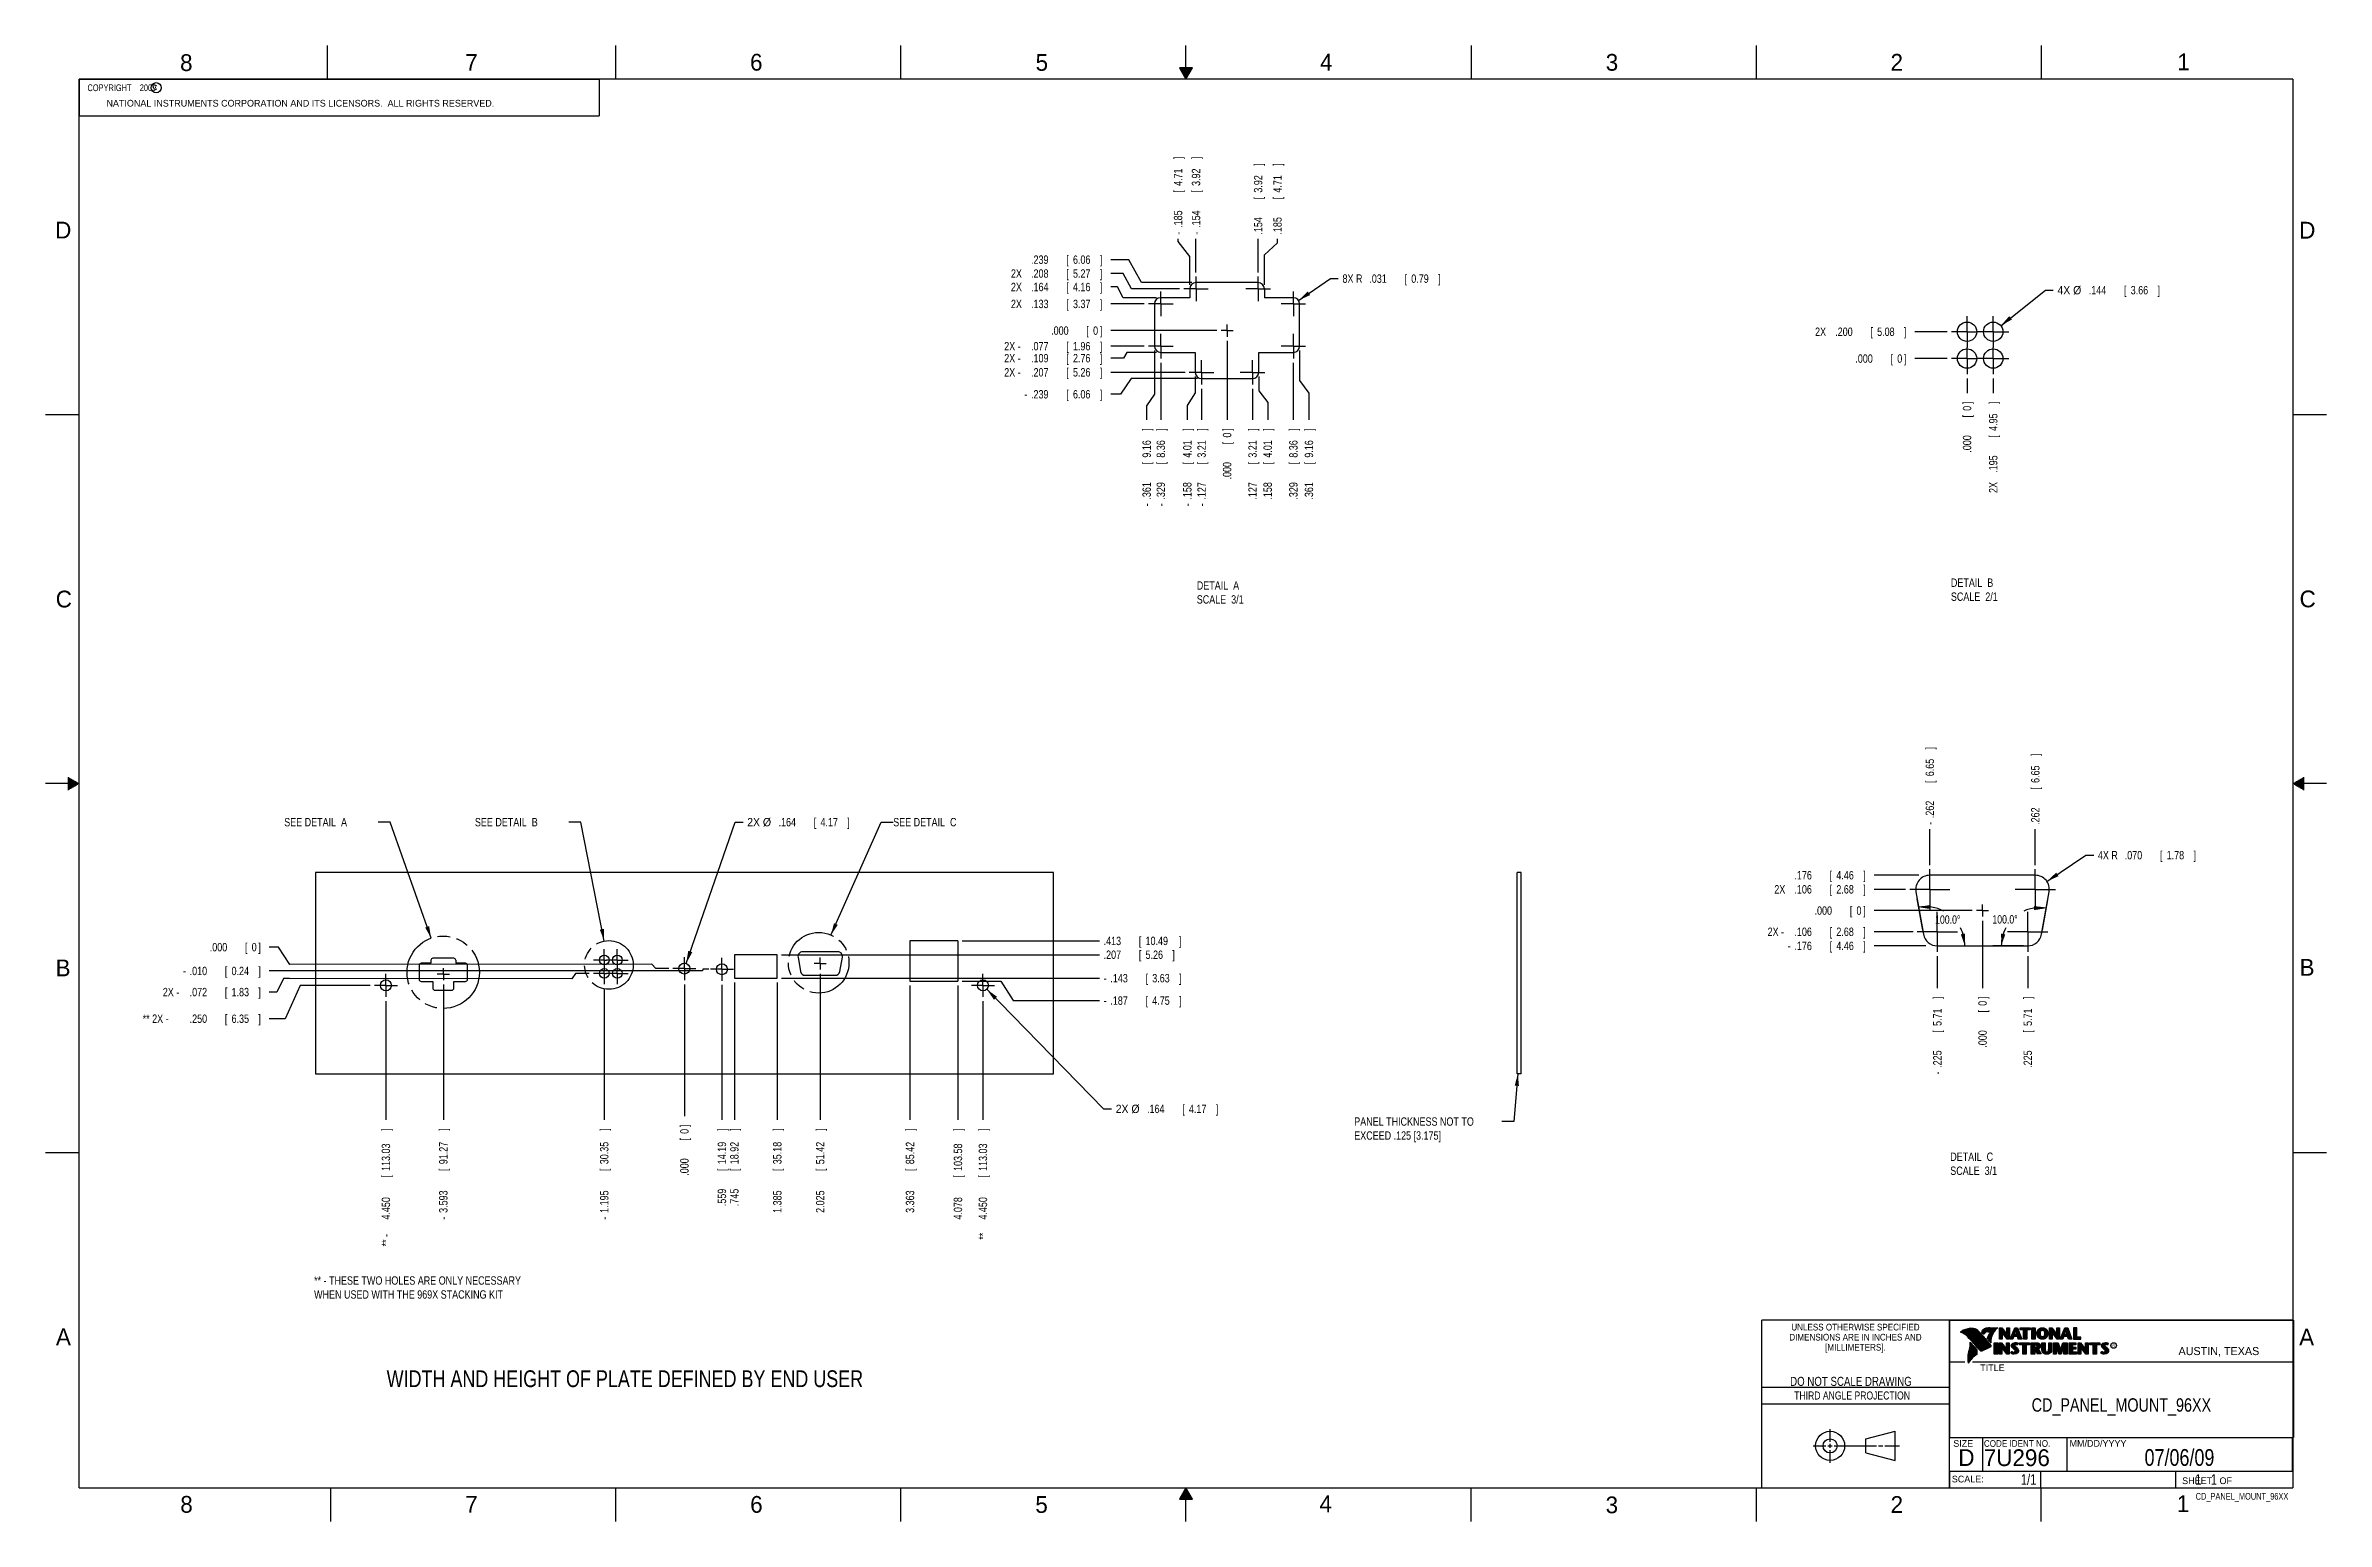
# Model space of a CAD drawing. Header units: inches. Extents: x 0 to 34, y 0 to 22.
import ezdxf
from ezdxf.enums import TextEntityAlignment as Align

# ---------------------------------------------------------------- set-up
doc = ezdxf.new("R2010")
doc.units = ezdxf.units.IN
doc.header["$LTSCALE"] = 1.87
doc.header["$MEASUREMENT"] = 0
doc.linetypes.add('CENTER', pattern=[0.6, 0.375, -0.075, 0.075, -0.075])
doc.linetypes.add('PHANTOM', pattern=[0.8, 0.45, -0.05, 0.1, -0.05, 0.1, -0.05])
doc.layers.get('0').update_dxf_attribs({"linetype": 'CONTINUOUS'})
for name, color, linetype in [('DEFAULT_1', 7, 'CENTER'), ('DEFAULT_3', 7, 'PHANTOM'), ('DETAIL', 7, 'CONTINUOUS'), ('DIMENSIONS', 7, 'CONTINUOUS')]:
    doc.layers.add(name, color=color, linetype=linetype)
doc.styles.get("Standard").update_dxf_attribs({"font": 'txt', "width": 0.8})
doc.dimstyles.new('DIMSTYLE_1', dxfattribs={"dimtxt": 0.125, "dimasz": 0.1875, "dimexe": 0.18, "dimexo": 0.0625, "dimgap": 0.09, "dimtad": 0, "dimtih": 1, "dimtoh": 1, "dimdec": 3, "dimzin": 4, "dimdsep": 46, "dimtxsty": 'STANDARD', "dimblk": '_FILLED', "dimblk1": '_FILLED', "dimblk2": '_FILLED', "dimcen": 0.09, "dimadec": 0, "dimazin": 0, "dimtp": 0.01, "dimtm": 0.01, "dimtfac": 1, "dimtdec": 3, "dimtofl": 0, "dimtmove": 0, "dimatfit": 3, "dimldrblk": '_FILLED', "dimfxl": 1, "dimtolj": 1, "dimtzin": 4, "dimarcsym": 0})
doc.dimstyles.new('DIMSTYLE_2', dxfattribs={"dimtxt": 0.125, "dimasz": 0.1875, "dimexe": 0.18, "dimexo": 0.0625, "dimgap": 0.09, "dimtad": 0, "dimtih": 1, "dimtoh": 1, "dimdec": 3, "dimlfac": 0.333333, "dimzin": 4, "dimdsep": 46, "dimtxsty": 'STANDARD', "dimblk": '_FILLED', "dimblk1": '_FILLED', "dimblk2": '_FILLED', "dimcen": 0.09, "dimadec": 0, "dimazin": 0, "dimtp": 0.01, "dimtm": 0.01, "dimtfac": 1, "dimtdec": 3, "dimtofl": 0, "dimtmove": 0, "dimatfit": 3, "dimldrblk": '_FILLED', "dimfxl": 1, "dimtolj": 1, "dimtzin": 4, "dimarcsym": 0})
doc.dimstyles.new('DIMSTYLE_3', dxfattribs={"dimtxt": 0.125, "dimasz": 0.1875, "dimexe": 0.18, "dimexo": 0.0625, "dimgap": 0.09, "dimtad": 0, "dimtih": 1, "dimtoh": 1, "dimdec": 1, "dimlfac": 0.333333, "dimzin": 4, "dimdsep": 46, "dimtxsty": 'STANDARD', "dimblk": '_FILLED', "dimblk1": '_FILLED', "dimblk2": '_FILLED', "dimcen": 0.09, "dimadec": 0, "dimazin": 0, "dimtp": 0.5, "dimtm": 0.5, "dimtfac": 1, "dimtdec": 1, "dimtofl": 0, "dimtmove": 0, "dimatfit": 3, "dimldrblk": '_FILLED', "dimfxl": 1, "dimtolj": 1, "dimtzin": 4, "dimarcsym": 0})
doc.dimstyles.new('DIMSTYLE_4', dxfattribs={"dimtxt": 0.125, "dimasz": 0.1875, "dimexe": 0.18, "dimexo": 0.0625, "dimgap": 0.09, "dimtad": 0, "dimtih": 1, "dimtoh": 1, "dimdec": 3, "dimzin": 4, "dimdsep": 46, "dimtxsty": 'STANDARD', "dimblk": '_FILLED', "dimblk1": '_FILLED', "dimblk2": '_FILLED', "dimcen": 0.09, "dimadec": 0, "dimazin": 0, "dimtp": 0.01, "dimtm": 0.01, "dimtfac": 1, "dimtdec": 3, "dimtofl": 0, "dimtmove": 0, "dimatfit": 3, "dimldrblk": '_FILLED', "dimfxl": 1, "dimtolj": 1, "dimtzin": 4, "dimarcsym": 0})
doc.dimstyles.new('DIMSTYLE_5', dxfattribs={"dimtxt": 0.125, "dimasz": 0.1875, "dimexe": 0.18, "dimexo": 0.0625, "dimgap": 0.09, "dimtad": 0, "dimtih": 1, "dimtoh": 1, "dimdec": 3, "dimlfac": 0.333333, "dimzin": 4, "dimdsep": 46, "dimtxsty": 'STANDARD', "dimblk": '_FILLED', "dimblk1": '_FILLED', "dimblk2": '_FILLED', "dimcen": 0.09, "dimadec": 0, "dimazin": 0, "dimtp": 0.01, "dimtm": 0.01, "dimtfac": 1, "dimtdec": 3, "dimtofl": 0, "dimtmove": 0, "dimatfit": 3, "dimldrblk": '_FILLED', "dimfxl": 1, "dimtolj": 1, "dimtzin": 4, "dimarcsym": 0})
doc.dimstyles.new('DIMSTYLE_6', dxfattribs={"dimtxt": 0.125, "dimasz": 0.1875, "dimexe": 0.18, "dimexo": 0.0625, "dimgap": 0.09, "dimtad": 0, "dimtih": 1, "dimtoh": 1, "dimdec": 3, "dimlfac": 0.5, "dimzin": 4, "dimdsep": 46, "dimtxsty": 'STANDARD', "dimblk": '_FILLED', "dimblk1": '_FILLED', "dimblk2": '_FILLED', "dimcen": 0.09, "dimadec": 0, "dimazin": 0, "dimtp": 0.01, "dimtm": 0.01, "dimtfac": 1, "dimtdec": 3, "dimtofl": 0, "dimtmove": 0, "dimatfit": 3, "dimldrblk": '_FILLED', "dimfxl": 1, "dimtolj": 1, "dimtzin": 4, "dimarcsym": 0})
doc.dimstyles.new('DIMSTYLE_7', dxfattribs={"dimtxt": 0.125, "dimasz": 0.1875, "dimexe": 0.18, "dimexo": 0.0625, "dimgap": 0.09, "dimtad": 0, "dimtih": 1, "dimtoh": 1, "dimdec": 3, "dimlfac": 0.5, "dimzin": 4, "dimdsep": 46, "dimtxsty": 'STANDARD', "dimblk": '_FILLED', "dimblk1": '_FILLED', "dimblk2": '_FILLED', "dimcen": 0.09, "dimadec": 0, "dimazin": 0, "dimtp": 0.01, "dimtm": 0.01, "dimtfac": 1, "dimtdec": 3, "dimtofl": 0, "dimtmove": 0, "dimatfit": 3, "dimldrblk": '_FILLED', "dimfxl": 1, "dimtolj": 1, "dimtzin": 4, "dimarcsym": 0})

msp = doc.modelspace()

# ---------------------------------------------------------------- texts
at = {"color": 2, "linetype": 'CONTINUOUS'}
for s, height, p in [('8', 0.25, (2.0046, 21.6213)), ('7', 0.25, (6.2556, 21.6243)), ('6', 0.25, (10.5012, 21.6272)), ('5', 0.25, (14.7577, 21.6247)), ('4', 0.25, (18.9977, 21.6277)), ('3', 0.25, (23.257, 21.6259)), ('2', 0.25, (27.5025, 21.6262)), ('1', 0.25, (31.7781, 21.6326)), ('NATIONAL INSTRUMENTS CORPORATION AND ITS LICENSORS.  ALL RIGHTS RESERVED.', 0.1, (0.9071, 21.0911)), ('c', 0.1, (1.599, 21.3388)), ('D', 0.25, (0.1424, 19.125)), ('D', 0.25, (33.5947, 19.1236)), ('C', 0.25, (0.1508, 13.6246)), ('C', 0.25, (33.6004, 13.6267)), ('B', 0.25, (0.1484, 8.1257)), ('B', 0.25, (33.6006, 8.1345)), ('A', 0.25, (0.1541, 2.6261)), ('A', 0.25, (33.5939, 2.6228)), ('R', 0.042, (30.8076, 2.5994)), ('AUSTIN, TEXAS', 0.12, (31.7957, 2.479)), ('TITLE', 0.1, (28.8397, 2.2397)), ('SIZE', 0.1, (28.4379, 1.1118)), ('MM/DD/YYYY', 0.1, (30.1721, 1.1121)), ('SCALE:', 0.1, (28.4164, 0.5806)), ('8', 0.25, (2.0074, 0.1291)), ('7', 0.25, (6.2553, 0.1287)), ('6', 0.25, (10.5033, 0.1284)), ('5', 0.25, (14.754, 0.1262)), ('4', 0.25, (18.9884, 0.1369)), ('3', 0.25, (23.2555, 0.121)), ('2', 0.25, (27.5035, 0.1263)), ('1', 0.25, (31.7706, 0.139)), ('SHEET   OF', 0.1, (31.8499, 0.5557))]:
    msp.add_text(s, height=height, dxfattribs=at).set_placement(p)
for s, height, width, p in [('DIMENSIONS ARE IN INCHES AND', 0.1, 0.9, (26.9799, 2.6959)), ('UNLESS OTHERWISE SPECIFIED', 0.1, 0.9, (26.9799, 2.8459)), ('[MILLIMETERS].', 0.1, 0.9, (26.9799, 2.5459)), ('THIRD ANGLE PROJECTION', 0.12, 0.8, (26.9296, 1.8168))]:
    msp.add_text(s, height=height, dxfattribs=dict(at, width=width)).set_placement(p, align=Align.CENTER)
at = {"color": 7, "linetype": 'CONTINUOUS', "width": 0.8}
for s, height, p in [('DO NOT SCALE DRAWING', 0.135, (26.9127, 2.0199)), ('CD_PANEL_MOUNT_96XX', 0.2, (30.9443, 1.6353)), ('07/06/09', 0.25, (31.81, 0.828))]:
    msp.add_text(s, height=height, dxfattribs=at).set_placement(p, align=Align.CENTER)
at = {"color": 7, "linetype": 'CONTINUOUS'}
for s, p in [('D  ', (28.5128, 0.8264)), ('7U296', (28.8928, 0.8245))]:
    msp.add_text(s, height=0.25, dxfattribs=at).set_placement(p)
at = {"color": 2, "linetype": 'CONTINUOUS', "width": 0.9}
msp.add_text('CODE IDENT NO.', height=0.1, dxfattribs=at).set_placement((28.8949, 1.1115))
at = {"color": 7, "linetype": 'CONTINUOUS', "width": 0.8}
msp.add_text('1/1', height=0.15625, dxfattribs=at).set_placement((29.677, 0.5469), align=Align.RIGHT)
at = {"color": 2, "linetype": 'CONTINUOUS', "width": 0.8}
msp.add_text('CD_PANEL_MOUNT_96XX', height=0.1, dxfattribs=at).set_placement((33.4328, 0.3236), align=Align.RIGHT)
at = {"color": 2, "linetype": 'CONTINUOUS', "insert": (0.5625, 21.4219), "char_height": 0.1, "width": 1.52, "attachment_point": 1}
msp.add_mtext('  COPYRIGHT    2009', dxfattribs=at)
at = {"color": 7, "linetype": 'CONTINUOUS', "insert": (31.8125, 0.7031), "char_height": 0.15625, "width": 1.25, "attachment_point": 1}
msp.add_mtext('     1   1', dxfattribs=at)
at = {"layer": 'DETAIL', "color": 2, "linetype": 'CONTINUOUS', "width": 0.8}
msp.add_text('WIDTH AND HEIGHT OF PLATE DEFINED BY END USER', height=0.25, dxfattribs=at).set_placement((5.0838, 2.0018))
at = {"layer": 'DETAIL', "color": 2, "linetype": 'CONTINUOUS', "char_height": 0.125, "attachment_point": 1}
for s, insert, width in [('DETAIL  A\\PSCALE  3/1', (17.1606, 14.0149), 1), ('DETAIL  B\\PSCALE  2/1', (28.4024, 14.0563), 1), ('SEE DETAIL  A', (3.557, 10.4863), 1.4), ('SEE DETAIL  B', (6.3997, 10.4863), 1.4), ('SEE DETAIL  C', (12.6349, 10.4863), 1.4), ('PANEL THICKNESS NOT TO\\PEXCEED .125 [3.175]', (19.508, 6.023), 2.2), ('DETAIL  C\\PSCALE  3/1', (28.3929, 5.4983), 1), ('** - THESE TWO HOLES ARE ONLY NECESSARY \\PWHEN USED WITH THE 969X STACKING KIT', (4.0023, 3.6536), 4)]:
    msp.add_mtext(s, dxfattribs=dict(at, insert=insert, width=width))

# ---------------------------------------------------------------- blocks, each defined once
blk = doc.blocks.new('*D0')
at = {"layer": 'DIMENSIONS', "color": 2, "linetype": 'CONTINUOUS'}
for p, q in [((7.9, 8.169), (7.846, 8.09)), ((8.103, 8.169), (7.9, 8.169)), ((3.446, 7.891), (3.335, 7.891)), ((3.544, 8.091), (3.446, 7.891)), ((3.636, 8.091), (3.544, 8.091)), ((7.846, 8.09), (3.636, 8.091))]:
    blk.add_line(p, q, dxfattribs=at)
at = {"layer": 'DIMENSIONS', "color": 2, "linetype": 'CONTINUOUS', "width": 0.8}
for s, p in [('2X -', (1.747, 7.828)), ('.072', (2.147, 7.828)), ('[', (2.672, 7.828)), ('1.83', (2.772, 7.828)), (']', (3.172, 7.828))]:
    blk.add_text(s, height=0.125, dxfattribs=at).set_placement(p)
blk = doc.blocks.new('_FILLED')
at = {"color": 0, "linetype": 'BYBLOCK'}
blk.add_solid([(0, 0), (-1, 0.17), (-1, -0.17)], dxfattribs=at)
blk = doc.blocks.new('*D1')
at = {"layer": 'DIMENSIONS', "color": 2, "linetype": 'CONTINUOUS'}
for p, q in [((3.473, 8.561), (3.335, 8.561)), ((3.643, 8.301), (3.473, 8.561)), ((9.039, 8.306), (3.643, 8.301)), ((9.095, 8.241), (9.039, 8.306)), ((9.288, 8.241), (9.095, 8.241))]:
    blk.add_line(p, q, dxfattribs=at)
at = {"layer": 'DIMENSIONS', "color": 2, "linetype": 'CONTINUOUS', "width": 0.8}
for s, p in [('.000', (2.447, 8.498)), ('[', (2.972, 8.498)), ('0', (3.072, 8.498)), (']', (3.172, 8.498))]:
    blk.add_text(s, height=0.125, dxfattribs=at).set_placement(p)
blk = doc.blocks.new('*D2')
at = {"layer": 'DIMENSIONS', "color": 2, "linetype": 'CONTINUOUS'}
for p, q in [((3.793, 7.991), (3.572, 7.494)), ((4.838, 7.991), (3.793, 7.991)), ((3.572, 7.494), (3.335, 7.494))]:
    blk.add_line(p, q, dxfattribs=at)
at = {"layer": 'DIMENSIONS', "color": 2, "linetype": 'CONTINUOUS', "width": 0.8}
for s, p in [('** 2X -', (1.447, 7.431)), ('.250', (2.147, 7.431)), ('[', (2.672, 7.431)), ('6.35', (2.772, 7.431)), (']', (3.172, 7.431))]:
    blk.add_text(s, height=0.125, dxfattribs=at).set_placement(p)
blk = doc.blocks.new('*D3')
at = {"layer": 'DIMENSIONS', "color": 2, "linetype": 'CONTINUOUS'}
blk.add_line((10.97, 8.448), (15.71, 8.448), dxfattribs=at)
at = {"layer": 'DIMENSIONS', "color": 2, "linetype": 'CONTINUOUS', "width": 0.8}
for s, p in [('.207', (15.772, 8.385)), ('[', (16.297, 8.385)), ('5.26', (16.397, 8.385)), (']', (16.797, 8.385))]:
    blk.add_text(s, height=0.125, dxfattribs=at).set_placement(p)
blk = doc.blocks.new('*D4')
at = {"layer": 'DIMENSIONS', "color": 2, "linetype": 'CONTINUOUS'}
blk.add_line((10.97, 8.098), (15.71, 8.098), dxfattribs=at)
at = {"layer": 'DIMENSIONS', "color": 2, "linetype": 'CONTINUOUS', "width": 0.8}
for s, p in [('.143', (15.872, 8.035)), ('[', (16.397, 8.035)), ('3.63', (16.497, 8.035)), (']', (16.897, 8.035)), ('-', (15.772, 8.035))]:
    blk.add_text(s, height=0.125, dxfattribs=at).set_placement(p)
blk = doc.blocks.new('*D5')
at = {"layer": 'DIMENSIONS', "color": 2, "linetype": 'CONTINUOUS'}
for p, q in [((13.663, 8.054), (14.238, 8.054)), ((14.238, 8.054), (14.426, 7.763)), ((14.426, 7.763), (15.71, 7.763))]:
    blk.add_line(p, q, dxfattribs=at)
at = {"layer": 'DIMENSIONS', "color": 2, "linetype": 'CONTINUOUS', "width": 0.8}
for s, p in [('.187', (15.872, 7.701)), ('[', (16.397, 7.701)), ('4.75', (16.497, 7.701)), (']', (16.897, 7.701)), ('-', (15.772, 7.701))]:
    blk.add_text(s, height=0.125, dxfattribs=at).set_placement(p)
blk = doc.blocks.new('*D6')
at = {"layer": 'DIMENSIONS', "color": 2, "linetype": 'CONTINUOUS'}
blk.add_line((13.663, 8.654), (15.71, 8.654), dxfattribs=at)
at = {"layer": 'DIMENSIONS', "color": 2, "linetype": 'CONTINUOUS', "width": 0.8}
for s, p in [('.413', (15.772, 8.591)), ('[', (16.297, 8.591)), ('10.49', (16.397, 8.591)), (']', (16.897, 8.591))]:
    blk.add_text(s, height=0.125, dxfattribs=at).set_placement(p)
blk = doc.blocks.new('*D7')
at = {"layer": 'DIMENSIONS', "color": 2, "linetype": 'CONTINUOUS'}
for p, q in [((18.678, 18.202), (19.153, 18.526)), ((19.153, 18.526), (19.27, 18.526))]:
    blk.add_line(p, q, dxfattribs=at)
at = {"layer": 'DIMENSIONS', "color": 2, "linetype": 'CONTINUOUS', "xscale": 0.1875, "yscale": 0.1875, "zscale": 0.1875, "rotation": 214.314888}
blk.add_blockref('_FILLED', (18.678, 18.202), dxfattribs=at)
at = {"layer": 'DIMENSIONS', "color": 2, "linetype": 'CONTINUOUS', "width": 0.8}
for s, p in [('8X R', (19.333, 18.464)), ('.031', (19.733, 18.464)), ('[', (20.258, 18.464)), ('0.79', (20.358, 18.464)), (']', (20.758, 18.464))]:
    blk.add_text(s, height=0.125, dxfattribs=at).set_placement(p)
blk = doc.blocks.new('*D8')
at = {"layer": 'DIMENSIONS', "color": 2, "linetype": 'CONTINUOUS'}
for p, q in [((29.766, 8.814), (29.846, 9.264)), ((29.486, 8.579), (29.029, 8.579))]:
    blk.add_line(p, q, dxfattribs=at)
for start, end in [(151.7682, 180), (80, 114.3478)]:
    blk.add_arc((29.725, 8.579), 0.571, start, end, dxfattribs=at)
for points in [[(29.643, 9.113), (29.824, 9.141), (29.644, 9.176)], [(29.151, 8.762), (29.154, 8.579), (29.213, 8.752)]]:
    blk.add_solid(points, dxfattribs=at)
at = {"layer": 'DIMENSIONS', "color": 2, "linetype": 'CONTINUOUS', "width": 0.777778}
blk.add_text('100.0%%d', height=0.125, dxfattribs=at).set_placement((29.021, 8.912))
blk = doc.blocks.new('*D9')
at = {"layer": 'DIMENSIONS', "color": 2, "linetype": 'CONTINUOUS'}
for p, q in [((27.983, 8.814), (27.901, 9.279)), ((28.263, 8.579), (28.735, 8.579))]:
    blk.add_line(p, q, dxfattribs=at)
for start, end in [(62.0488, 100), (0, 27.1588)]:
    blk.add_arc((28.024, 8.579), 0.586, start, end, dxfattribs=at)
for points in [[(28.102, 9.191), (27.922, 9.156), (28.103, 9.128)], [(28.551, 8.752), (28.61, 8.579), (28.613, 8.762)]]:
    blk.add_solid(points, dxfattribs=at)
at = {"layer": 'DIMENSIONS', "color": 2, "linetype": 'CONTINUOUS', "width": 0.777778}
blk.add_text('100.0%%d', height=0.125, dxfattribs=at).set_placement((28.167, 8.909))
blk = doc.blocks.new('*D10')
at = {"layer": 'DIMENSIONS', "color": 2, "linetype": 'CONTINUOUS'}
for p, q in [((29.834, 9.54), (30.414, 9.932)), ((30.414, 9.932), (30.531, 9.932))]:
    blk.add_line(p, q, dxfattribs=at)
at = {"layer": 'DIMENSIONS', "color": 2, "linetype": 'CONTINUOUS', "xscale": 0.1875, "yscale": 0.1875, "zscale": 0.1875, "rotation": 214.047506}
blk.add_blockref('_FILLED', (29.834, 9.54), dxfattribs=at)
at = {"layer": 'DIMENSIONS', "color": 2, "linetype": 'CONTINUOUS', "width": 0.8}
for s, p in [('4X R', (30.594, 9.869)), ('.070', (30.994, 9.869)), ('[', (31.519, 9.869)), ('1.78', (31.619, 9.869)), (']', (32.019, 9.869))]:
    blk.add_text(s, height=0.125, dxfattribs=at).set_placement(p)
blk = doc.blocks.new('*D11')
at = {"layer": 'DIMENSIONS', "color": 2, "linetype": 'CONTINUOUS'}
for p, q in [((14.03, 7.932), (15.772, 6.149)), ((15.772, 6.149), (15.89, 6.149))]:
    blk.add_line(p, q, dxfattribs=at)
at = {"layer": 'DIMENSIONS', "color": 2, "linetype": 'CONTINUOUS', "xscale": 0.1875, "yscale": 0.1875, "zscale": 0.1875, "rotation": 134.342412}
blk.add_blockref('_FILLED', (14.03, 7.932), dxfattribs=at)
at = {"layer": 'DIMENSIONS', "color": 2, "linetype": 'CONTINUOUS'}
for s, width, p in [('2X %%c', 0.933333, (15.952, 6.087)), ('.164', 0.8, (16.419, 6.087)), ('[', 0.8, (16.944, 6.087)), ('4.17', 0.8, (17.044, 6.087)), (']', 0.8, (17.444, 6.087))]:
    blk.add_text(s, height=0.125, dxfattribs=dict(at, width=width)).set_placement(p)
blk = doc.blocks.new('*D12')
at = {"layer": 'DIMENSIONS', "color": 2, "linetype": 'CONTINUOUS'}
for p, q in [((9.549, 8.318), (10.279, 10.424)), ((10.279, 10.424), (10.397, 10.424))]:
    blk.add_line(p, q, dxfattribs=at)
at = {"layer": 'DIMENSIONS', "color": 2, "linetype": 'CONTINUOUS', "xscale": 0.1875, "yscale": 0.1875, "zscale": 0.1875, "rotation": 250.873772}
blk.add_blockref('_FILLED', (9.549, 8.318), dxfattribs=at)
at = {"layer": 'DIMENSIONS', "color": 2, "linetype": 'CONTINUOUS'}
for s, width, p in [('2X %%c', 0.933333, (10.459, 10.361)), ('.164', 0.8, (10.926, 10.361)), ('[', 0.8, (11.451, 10.361)), ('4.17', 0.8, (11.551, 10.361)), (']', 0.8, (11.951, 10.361))]:
    blk.add_text(s, height=0.125, dxfattribs=dict(at, width=width)).set_placement(p)
blk = doc.blocks.new('*D13')
at = {"layer": 'DIMENSIONS', "color": 2, "linetype": 'CONTINUOUS'}
blk.add_line((16.378, 17.519), (15.878, 17.519), dxfattribs=at)
at = {"layer": 'DIMENSIONS', "color": 2, "linetype": 'CONTINUOUS', "width": 0.8}
for s, p in [('2X -', (14.29, 17.457)), ('.077', (14.69, 17.457)), ('[', (15.215, 17.457)), ('1.96', (15.315, 17.457)), (']', (15.715, 17.457))]:
    blk.add_text(s, height=0.125, dxfattribs=at).set_placement(p)
blk = doc.blocks.new('*D14')
at = {"layer": 'DIMENSIONS', "color": 2, "linetype": 'CONTINUOUS'}
blk.add_line((17.233, 16.883), (17.233, 16.42), dxfattribs=at)
at = {"layer": 'DIMENSIONS', "color": 2, "linetype": 'CONTINUOUS', "width": 0.8}
for s, p in [(']', (17.295, 16.257)), ('3.21', (17.295, 15.857)), ('[', (17.295, 15.757)), ('.127', (17.295, 15.232)), ('-', (17.295, 15.132))]:
    blk.add_text(s, height=0.125, rotation=90, dxfattribs=at).set_placement(p)
blk = doc.blocks.new('*D15')
at = {"layer": 'DIMENSIONS', "color": 2, "linetype": 'CONTINUOUS'}
blk.add_line((17.459, 17.751), (15.878, 17.751), dxfattribs=at)
at = {"layer": 'DIMENSIONS', "color": 2, "linetype": 'CONTINUOUS', "width": 0.8}
for s, p in [('.000', (14.99, 17.689)), ('[', (15.515, 17.689)), ('0', (15.615, 17.689)), (']', (15.715, 17.689))]:
    blk.add_text(s, height=0.125, dxfattribs=at).set_placement(p)
blk = doc.blocks.new('*D16')
at = {"layer": 'DIMENSIONS', "color": 2, "linetype": 'CONTINUOUS'}
blk.add_line((17.612, 17.598), (17.612, 16.42), dxfattribs=at)
at = {"layer": 'DIMENSIONS', "color": 2, "linetype": 'CONTINUOUS', "width": 0.8}
for s, p in [(']', (17.675, 16.257)), ('[', (17.675, 16.057)), ('0', (17.675, 16.157)), ('.000', (17.675, 15.532))]:
    blk.add_text(s, height=0.125, rotation=90, dxfattribs=at).set_placement(p)
blk = doc.blocks.new('*D17')
at = {"layer": 'DIMENSIONS', "color": 2, "linetype": 'CONTINUOUS'}
blk.add_line((16.378, 18.149), (15.878, 18.149), dxfattribs=at)
at = {"layer": 'DIMENSIONS', "color": 2, "linetype": 'CONTINUOUS', "width": 0.8}
for s, p in [('2X ', (14.39, 18.087)), ('.133', (14.69, 18.087)), ('[', (15.215, 18.087)), ('3.37', (15.315, 18.087)), (']', (15.715, 18.087))]:
    blk.add_text(s, height=0.125, dxfattribs=at).set_placement(p)
blk = doc.blocks.new('*D18')
at = {"layer": 'DIMENSIONS', "color": 2, "linetype": 'CONTINUOUS'}
for p, q in [((15.979, 18.402), (15.878, 18.402)), ((16.064, 18.242), (15.979, 18.402)), ((16.561, 18.242), (16.064, 18.242))]:
    blk.add_line(p, q, dxfattribs=at)
at = {"layer": 'DIMENSIONS', "color": 2, "linetype": 'CONTINUOUS', "width": 0.8}
for s, p in [('2X ', (14.39, 18.339)), ('.164', (14.69, 18.339)), ('[', (15.215, 18.339)), ('4.16', (15.315, 18.339)), (']', (15.715, 18.339))]:
    blk.add_text(s, height=0.125, dxfattribs=at).set_placement(p)
blk = doc.blocks.new('*D19')
at = {"layer": 'DIMENSIONS', "color": 2, "linetype": 'CONTINUOUS'}
for p, q in [((16.064, 18.603), (15.878, 18.603)), ((16.19, 18.374), (16.064, 18.603)), ((16.904, 18.374), (16.19, 18.374))]:
    blk.add_line(p, q, dxfattribs=at)
at = {"layer": 'DIMENSIONS', "color": 2, "linetype": 'CONTINUOUS', "width": 0.8}
for s, p in [('2X ', (14.39, 18.54)), ('.208', (14.69, 18.54)), ('[', (15.215, 18.54)), ('5.27', (15.315, 18.54)), (']', (15.715, 18.54))]:
    blk.add_text(s, height=0.125, dxfattribs=at).set_placement(p)
blk = doc.blocks.new('*D20')
at = {"layer": 'DIMENSIONS', "color": 2, "linetype": 'CONTINUOUS'}
for p, q in [((16.147, 18.809), (15.878, 18.809)), ((16.338, 18.467), (16.147, 18.809)), ((17.087, 18.467), (16.338, 18.467))]:
    blk.add_line(p, q, dxfattribs=at)
at = {"layer": 'DIMENSIONS', "color": 2, "linetype": 'CONTINUOUS', "width": 0.8}
for s, p in [('.239', (14.69, 18.747)), ('[', (15.215, 18.747)), ('6.06', (15.315, 18.747)), (']', (15.715, 18.747))]:
    blk.add_text(s, height=0.125, dxfattribs=at).set_placement(p)
blk = doc.blocks.new('*D21')
at = {"layer": 'DIMENSIONS', "color": 2, "linetype": 'CONTINUOUS'}
for p, q in [((16.069, 17.34), (15.878, 17.34)), ((16.12, 17.425), (16.069, 17.34)), ((16.562, 17.425), (16.12, 17.425))]:
    blk.add_line(p, q, dxfattribs=at)
at = {"layer": 'DIMENSIONS', "color": 2, "linetype": 'CONTINUOUS', "width": 0.8}
for s, p in [('2X -', (14.29, 17.278)), ('.109', (14.69, 17.278)), ('[', (15.215, 17.278)), ('2.76', (15.315, 17.278)), (']', (15.715, 17.278))]:
    blk.add_text(s, height=0.125, dxfattribs=at).set_placement(p)
blk = doc.blocks.new('*D22')
at = {"layer": 'DIMENSIONS', "color": 2, "linetype": 'CONTINUOUS'}
blk.add_line((16.986, 17.129), (15.878, 17.129), dxfattribs=at)
at = {"layer": 'DIMENSIONS', "color": 2, "linetype": 'CONTINUOUS', "width": 0.8}
for s, p in [('2X -', (14.29, 17.067)), ('.207', (14.69, 17.067)), ('[', (15.215, 17.067)), ('5.26', (15.315, 17.067)), (']', (15.715, 17.067))]:
    blk.add_text(s, height=0.125, dxfattribs=at).set_placement(p)
blk = doc.blocks.new('*D23')
at = {"layer": 'DIMENSIONS', "color": 2, "linetype": 'CONTINUOUS'}
for p, q in [((16.183, 17.036), (16.026, 16.802)), ((17.17, 17.036), (16.183, 17.036)), ((16.026, 16.802), (15.878, 16.802))]:
    blk.add_line(p, q, dxfattribs=at)
at = {"layer": 'DIMENSIONS', "color": 2, "linetype": 'CONTINUOUS', "width": 0.8}
for s, p in [('-', (14.59, 16.74)), ('.239', (14.69, 16.74)), ('[', (15.215, 16.74)), ('6.06', (15.315, 16.74)), (']', (15.715, 16.74))]:
    blk.add_text(s, height=0.125, dxfattribs=at).set_placement(p)
blk = doc.blocks.new('*D24')
at = {"layer": 'DIMENSIONS', "color": 2, "linetype": 'CONTINUOUS'}
blk.add_line((17.992, 16.883), (17.992, 16.42), dxfattribs=at)
at = {"layer": 'DIMENSIONS', "color": 2, "linetype": 'CONTINUOUS', "width": 0.8}
for s, p in [(']', (18.054, 16.257)), ('3.21', (18.054, 15.857)), ('[', (18.054, 15.757)), ('.127', (18.054, 15.232))]:
    blk.add_text(s, height=0.125, rotation=90, dxfattribs=at).set_placement(p)
blk = doc.blocks.new('*D25')
at = {"layer": 'DIMENSIONS', "color": 2, "linetype": 'CONTINUOUS'}
for p, q in [((18.086, 17.067), (18.086, 16.853)), ((18.086, 16.853), (18.218, 16.68)), ((18.218, 16.68), (18.218, 16.42))]:
    blk.add_line(p, q, dxfattribs=at)
at = {"layer": 'DIMENSIONS', "color": 2, "linetype": 'CONTINUOUS', "width": 0.8}
for s, p in [(']', (18.28, 16.257)), ('4.01', (18.28, 15.857)), ('[', (18.28, 15.757)), ('.158', (18.28, 15.232))]:
    blk.add_text(s, height=0.125, rotation=90, dxfattribs=at).set_placement(p)
blk = doc.blocks.new('*D26')
at = {"layer": 'DIMENSIONS', "color": 2, "linetype": 'CONTINUOUS'}
blk.add_line((18.6, 17.273), (18.6, 16.42), dxfattribs=at)
at = {"layer": 'DIMENSIONS', "color": 2, "linetype": 'CONTINUOUS', "width": 0.8}
for s, p in [(']', (18.663, 16.257)), ('8.36', (18.663, 15.857)), ('[', (18.663, 15.757)), ('.329', (18.663, 15.232))]:
    blk.add_text(s, height=0.125, rotation=90, dxfattribs=at).set_placement(p)
blk = doc.blocks.new('*D27')
at = {"layer": 'DIMENSIONS', "color": 2, "linetype": 'CONTINUOUS'}
for p, q in [((18.694, 17.457), (18.694, 17.007)), ((18.694, 17.007), (18.833, 16.82)), ((18.833, 16.82), (18.833, 16.42))]:
    blk.add_line(p, q, dxfattribs=at)
at = {"layer": 'DIMENSIONS', "color": 2, "linetype": 'CONTINUOUS', "width": 0.8}
for s, p in [(']', (18.895, 16.257)), ('9.16', (18.895, 15.857)), ('[', (18.895, 15.757)), ('.361', (18.895, 15.232))]:
    blk.add_text(s, height=0.125, rotation=90, dxfattribs=at).set_placement(p)
blk = doc.blocks.new('*D28')
at = {"layer": 'DIMENSIONS', "color": 2, "linetype": 'CONTINUOUS'}
for p, q in [((17.139, 17.067), (17.139, 16.823)), ((17.139, 16.823), (17.019, 16.637)), ((17.019, 16.637), (17.019, 16.42))]:
    blk.add_line(p, q, dxfattribs=at)
at = {"layer": 'DIMENSIONS', "color": 2, "linetype": 'CONTINUOUS', "width": 0.8}
for s, p in [(']', (17.082, 16.257)), ('4.01', (17.082, 15.857)), ('[', (17.082, 15.757)), ('.158', (17.082, 15.232)), ('-', (17.082, 15.132))]:
    blk.add_text(s, height=0.125, rotation=90, dxfattribs=at).set_placement(p)
blk = doc.blocks.new('*D29')
at = {"layer": 'DIMENSIONS', "color": 2, "linetype": 'CONTINUOUS'}
blk.add_line((16.624, 17.273), (16.624, 16.42), dxfattribs=at)
at = {"layer": 'DIMENSIONS', "color": 2, "linetype": 'CONTINUOUS', "width": 0.8}
for s, p in [(']', (16.687, 16.257)), ('8.36', (16.687, 15.857)), ('[', (16.687, 15.757)), ('.329', (16.687, 15.232)), ('-', (16.687, 15.132))]:
    blk.add_text(s, height=0.125, rotation=90, dxfattribs=at).set_placement(p)
blk = doc.blocks.new('*D30')
at = {"layer": 'DIMENSIONS', "color": 2, "linetype": 'CONTINUOUS'}
for p, q in [((16.53, 17.457), (16.53, 16.805)), ((16.53, 16.805), (16.413, 16.629)), ((16.413, 16.629), (16.413, 16.42))]:
    blk.add_line(p, q, dxfattribs=at)
at = {"layer": 'DIMENSIONS', "color": 2, "linetype": 'CONTINUOUS', "width": 0.8}
for s, p in [(']', (16.476, 16.257)), ('9.16', (16.476, 15.857)), ('[', (16.476, 15.757)), ('.361', (16.476, 15.232)), ('-', (16.476, 15.132))]:
    blk.add_text(s, height=0.125, rotation=90, dxfattribs=at).set_placement(p)
blk = doc.blocks.new('*D31')
at = {"layer": 'DIMENSIONS', "color": 2, "linetype": 'CONTINUOUS'}
blk.add_line((17.149, 18.619), (17.149, 19.121), dxfattribs=at)
at = {"layer": 'DIMENSIONS', "color": 2, "linetype": 'CONTINUOUS', "width": 0.8}
for s, p in [(']', (17.212, 20.308)), ('3.92', (17.212, 19.908)), ('[', (17.212, 19.808)), ('.154', (17.212, 19.283)), ('-', (17.212, 19.183))]:
    blk.add_text(s, height=0.125, rotation=90, dxfattribs=at).set_placement(p)
blk = doc.blocks.new('*D32')
at = {"layer": 'DIMENSIONS', "color": 2, "linetype": 'CONTINUOUS'}
blk.add_line((18.075, 18.619), (18.075, 19.121), dxfattribs=at)
at = {"layer": 'DIMENSIONS', "color": 2, "linetype": 'CONTINUOUS', "width": 0.8}
for s, p in [(']', (18.138, 20.208)), ('3.92', (18.138, 19.808)), ('[', (18.138, 19.708)), ('.154', (18.138, 19.183))]:
    blk.add_text(s, height=0.125, rotation=90, dxfattribs=at).set_placement(p)
blk = doc.blocks.new('*D33')
at = {"layer": 'DIMENSIONS', "color": 2, "linetype": 'CONTINUOUS'}
for p, q in [((16.882, 19.079), (16.882, 19.121)), ((17.056, 18.856), (16.882, 19.079)), ((17.056, 18.436), (17.056, 18.856))]:
    blk.add_line(p, q, dxfattribs=at)
at = {"layer": 'DIMENSIONS', "color": 2, "linetype": 'CONTINUOUS', "width": 0.8}
for s, p in [(']', (16.944, 20.308)), ('4.71', (16.944, 19.908)), ('[', (16.944, 19.808)), ('.185', (16.944, 19.283)), ('-', (16.944, 19.183))]:
    blk.add_text(s, height=0.125, rotation=90, dxfattribs=at).set_placement(p)
blk = doc.blocks.new('*D34')
at = {"layer": 'DIMENSIONS', "color": 2, "linetype": 'CONTINUOUS'}
for p, q in [((18.168, 18.88), (18.363, 19.058)), ((18.363, 19.058), (18.363, 19.121)), ((18.168, 18.436), (18.168, 18.88))]:
    blk.add_line(p, q, dxfattribs=at)
at = {"layer": 'DIMENSIONS', "color": 2, "linetype": 'CONTINUOUS', "width": 0.8}
for s, p in [(']', (18.426, 20.208)), ('4.71', (18.426, 19.808)), ('[', (18.426, 19.708)), ('.185', (18.426, 19.183))]:
    blk.add_text(s, height=0.125, rotation=90, dxfattribs=at).set_placement(p)
blk = doc.blocks.new('*D35')
at = {"layer": 'DIMENSIONS', "color": 2, "linetype": 'CONTINUOUS'}
blk.add_line((28.347, 17.735), (27.866, 17.735), dxfattribs=at)
at = {"layer": 'DIMENSIONS', "color": 2, "linetype": 'CONTINUOUS', "width": 0.8}
for s, p in [('2X ', (26.378, 17.672)), ('.200', (26.678, 17.672)), ('[', (27.203, 17.672)), ('5.08', (27.303, 17.672)), (']', (27.703, 17.672))]:
    blk.add_text(s, height=0.125, dxfattribs=at).set_placement(p)
blk = doc.blocks.new('*D36')
at = {"layer": 'DIMENSIONS', "color": 2, "linetype": 'CONTINUOUS'}
blk.add_line((29.033, 17.038), (29.033, 16.819), dxfattribs=at)
at = {"layer": 'DIMENSIONS', "color": 2, "linetype": 'CONTINUOUS', "width": 0.8}
for s, p in [(']', (29.096, 16.656)), ('4.95', (29.096, 16.256)), ('[', (29.096, 16.156)), ('.195', (29.096, 15.631)), ('2X ', (29.096, 15.331))]:
    blk.add_text(s, height=0.125, rotation=90, dxfattribs=at).set_placement(p)
blk = doc.blocks.new('*D37')
at = {"layer": 'DIMENSIONS', "color": 2, "linetype": 'CONTINUOUS'}
blk.add_line((28.347, 17.335), (27.866, 17.335), dxfattribs=at)
at = {"layer": 'DIMENSIONS', "color": 2, "linetype": 'CONTINUOUS', "width": 0.8}
for s, p in [('.000', (26.978, 17.272)), ('[', (27.503, 17.272)), ('0', (27.603, 17.272)), (']', (27.703, 17.272))]:
    blk.add_text(s, height=0.125, dxfattribs=at).set_placement(p)
blk = doc.blocks.new('*D38')
at = {"layer": 'DIMENSIONS', "color": 2, "linetype": 'CONTINUOUS'}
blk.add_line((28.643, 17.038), (28.643, 16.819), dxfattribs=at)
at = {"layer": 'DIMENSIONS', "color": 2, "linetype": 'CONTINUOUS', "width": 0.8}
for s, p in [(']', (28.706, 16.656)), ('[', (28.706, 16.456)), ('0', (28.706, 16.556)), ('.000', (28.706, 15.931))]:
    blk.add_text(s, height=0.125, rotation=90, dxfattribs=at).set_placement(p)
blk = doc.blocks.new('*D39')
at = {"layer": 'DIMENSIONS', "color": 2, "linetype": 'CONTINUOUS'}
for p, q in [((29.146, 17.825), (29.811, 18.355)), ((29.811, 18.355), (29.929, 18.355))]:
    blk.add_line(p, q, dxfattribs=at)
at = {"layer": 'DIMENSIONS', "color": 2, "linetype": 'CONTINUOUS', "xscale": 0.1875, "yscale": 0.1875, "zscale": 0.1875, "rotation": 218.560966}
blk.add_blockref('_FILLED', (29.146, 17.825), dxfattribs=at)
at = {"layer": 'DIMENSIONS', "color": 2, "linetype": 'CONTINUOUS'}
for s, width, p in [('4X %%c', 0.933333, (29.991, 18.292)), ('.144', 0.8, (30.458, 18.292)), ('[', 0.8, (30.983, 18.292)), ('3.66', 0.8, (31.083, 18.292)), (']', 0.8, (31.483, 18.292))]:
    blk.add_text(s, height=0.125, dxfattribs=dict(at, width=width)).set_placement(p)
blk = doc.blocks.new('*D40')
at = {"layer": 'DIMENSIONS', "color": 2, "linetype": 'CONTINUOUS'}
blk.add_line((27.726, 9.422), (27.258, 9.422), dxfattribs=at)
at = {"layer": 'DIMENSIONS', "color": 2, "linetype": 'CONTINUOUS', "width": 0.8}
for s, p in [('2X ', (25.77, 9.36)), ('.106', (26.07, 9.36)), ('[', (26.595, 9.36)), ('2.68', (26.695, 9.36)), (']', (27.095, 9.36))]:
    blk.add_text(s, height=0.125, dxfattribs=at).set_placement(p)
blk = doc.blocks.new('*D41')
at = {"layer": 'DIMENSIONS', "color": 2, "linetype": 'CONTINUOUS'}
blk.add_line((28.2, 8.427), (28.2, 7.949), dxfattribs=at)
at = {"layer": 'DIMENSIONS', "color": 2, "linetype": 'CONTINUOUS', "width": 0.8}
for s, p in [(']', (28.263, 7.786)), ('5.71', (28.263, 7.386)), ('[', (28.263, 7.286)), ('.225', (28.263, 6.761)), ('-', (28.263, 6.661))]:
    blk.add_text(s, height=0.125, rotation=90, dxfattribs=at).set_placement(p)
blk = doc.blocks.new('*D42')
at = {"layer": 'DIMENSIONS', "color": 2, "linetype": 'CONTINUOUS'}
blk.add_line((28.874, 8.953), (28.874, 7.949), dxfattribs=at)
at = {"layer": 'DIMENSIONS', "color": 2, "linetype": 'CONTINUOUS', "width": 0.8}
for s, p in [(']', (28.937, 7.786)), ('[', (28.937, 7.586)), ('0', (28.937, 7.686)), ('.000', (28.937, 7.061))]:
    blk.add_text(s, height=0.125, rotation=90, dxfattribs=at).set_placement(p)
blk = doc.blocks.new('*D43')
at = {"layer": 'DIMENSIONS', "color": 2, "linetype": 'CONTINUOUS'}
blk.add_line((28.722, 9.106), (27.258, 9.106), dxfattribs=at)
at = {"layer": 'DIMENSIONS', "color": 2, "linetype": 'CONTINUOUS', "width": 0.8}
for s, p in [('.000', (26.37, 9.043)), ('[', (26.895, 9.043)), ('0', (26.995, 9.043)), (']', (27.095, 9.043))]:
    blk.add_text(s, height=0.125, dxfattribs=at).set_placement(p)
blk = doc.blocks.new('*D44')
at = {"layer": 'DIMENSIONS', "color": 2, "linetype": 'CONTINUOUS'}
blk.add_line((29.549, 8.427), (29.549, 7.949), dxfattribs=at)
at = {"layer": 'DIMENSIONS', "color": 2, "linetype": 'CONTINUOUS', "width": 0.8}
for s, p in [(']', (29.611, 7.786)), ('5.71', (29.611, 7.386)), ('[', (29.611, 7.286)), ('.225', (29.611, 6.761))]:
    blk.add_text(s, height=0.125, rotation=90, dxfattribs=at).set_placement(p)
blk = doc.blocks.new('*D45')
at = {"layer": 'DIMENSIONS', "color": 2, "linetype": 'CONTINUOUS'}
blk.add_line((29.66, 9.785), (29.66, 10.321), dxfattribs=at)
at = {"layer": 'DIMENSIONS', "color": 2, "linetype": 'CONTINUOUS', "width": 0.8}
for s, p in [(']', (29.723, 11.408)), ('6.65', (29.723, 11.008)), ('[', (29.723, 10.908)), ('.262', (29.723, 10.383))]:
    blk.add_text(s, height=0.125, rotation=90, dxfattribs=at).set_placement(p)
blk = doc.blocks.new('*D46')
at = {"layer": 'DIMENSIONS', "color": 2, "linetype": 'CONTINUOUS'}
blk.add_line((28.089, 9.785), (28.089, 10.321), dxfattribs=at)
at = {"layer": 'DIMENSIONS', "color": 2, "linetype": 'CONTINUOUS', "width": 0.8}
for s, p in [(']', (28.151, 11.508)), ('6.65', (28.151, 11.108)), ('[', (28.151, 11.008)), ('.262', (28.151, 10.483)), ('-', (28.151, 10.383))]:
    blk.add_text(s, height=0.125, rotation=90, dxfattribs=at).set_placement(p)
blk = doc.blocks.new('*D47')
at = {"layer": 'DIMENSIONS', "color": 2, "linetype": 'CONTINUOUS'}
blk.add_line((27.925, 9.632), (27.258, 9.632), dxfattribs=at)
at = {"layer": 'DIMENSIONS', "color": 2, "linetype": 'CONTINUOUS', "width": 0.8}
for s, p in [('.176', (26.07, 9.57)), ('[', (26.595, 9.57)), ('4.46', (26.695, 9.57)), (']', (27.095, 9.57))]:
    blk.add_text(s, height=0.125, dxfattribs=at).set_placement(p)
blk = doc.blocks.new('*D48')
at = {"layer": 'DIMENSIONS', "color": 2, "linetype": 'CONTINUOUS'}
blk.add_line((28.028, 8.579), (27.258, 8.579), dxfattribs=at)
at = {"layer": 'DIMENSIONS', "color": 2, "linetype": 'CONTINUOUS', "width": 0.8}
for s, p in [('-', (25.97, 8.517)), ('.176', (26.07, 8.517)), ('[', (26.595, 8.517)), ('4.46', (26.695, 8.517)), (']', (27.095, 8.517))]:
    blk.add_text(s, height=0.125, dxfattribs=at).set_placement(p)
blk = doc.blocks.new('*D49')
at = {"layer": 'DIMENSIONS', "color": 2, "linetype": 'CONTINUOUS'}
blk.add_line((27.838, 8.789), (27.258, 8.789), dxfattribs=at)
at = {"layer": 'DIMENSIONS', "color": 2, "linetype": 'CONTINUOUS', "width": 0.8}
for s, p in [('2X -', (25.67, 8.727)), ('.106', (26.07, 8.727)), ('[', (26.595, 8.727)), ('2.68', (26.695, 8.727)), (']', (27.095, 8.727))]:
    blk.add_text(s, height=0.125, dxfattribs=at).set_placement(p)
blk = doc.blocks.new('*D50')
at = {"layer": 'DIMENSIONS', "color": 2, "linetype": 'CONTINUOUS'}
blk.add_line((10.081, 7.997), (10.081, 5.986), dxfattribs=at)
at = {"layer": 'DIMENSIONS', "color": 2, "linetype": 'CONTINUOUS', "width": 0.8}
for s, p in [(']', (10.144, 5.824)), ('14.19', (10.144, 5.324)), ('[', (10.144, 5.224)), ('.559', (10.144, 4.699))]:
    blk.add_text(s, height=0.125, rotation=90, dxfattribs=at).set_placement(p)
blk = doc.blocks.new('*D51')
at = {"layer": 'DIMENSIONS', "color": 2, "linetype": 'CONTINUOUS'}
blk.add_line((9.522, 8.006), (9.522, 6.04), dxfattribs=at)
at = {"layer": 'DIMENSIONS', "color": 2, "linetype": 'CONTINUOUS', "width": 0.8}
for s, p in [(']', (9.585, 5.877)), ('0', (9.585, 5.777)), ('[', (9.585, 5.677)), ('.000', (9.585, 5.152))]:
    blk.add_text(s, height=0.125, rotation=90, dxfattribs=at).set_placement(p)
blk = doc.blocks.new('*D52')
at = {"layer": 'DIMENSIONS', "color": 2, "linetype": 'CONTINUOUS'}
blk.add_line((8.327, 7.944), (8.327, 5.986), dxfattribs=at)
at = {"layer": 'DIMENSIONS', "color": 2, "linetype": 'CONTINUOUS', "width": 0.8}
for s, p in [(']', (8.39, 5.824)), ('30.35', (8.39, 5.324)), ('[', (8.39, 5.224)), ('1.195', (8.39, 4.599)), ('-', (8.39, 4.499))]:
    blk.add_text(s, height=0.125, rotation=90, dxfattribs=at).set_placement(p)
blk = doc.blocks.new('*D53')
at = {"layer": 'DIMENSIONS', "color": 2, "linetype": 'CONTINUOUS'}
blk.add_line((5.929, 8.005), (5.929, 5.986), dxfattribs=at)
at = {"layer": 'DIMENSIONS', "color": 2, "linetype": 'CONTINUOUS', "width": 0.8}
for s, p in [(']', (5.991, 5.824)), ('91.27', (5.991, 5.324)), ('[', (5.991, 5.224)), ('3.593', (5.991, 4.599)), ('-', (5.991, 4.499))]:
    blk.add_text(s, height=0.125, rotation=90, dxfattribs=at).set_placement(p)
blk = doc.blocks.new('*D54')
at = {"layer": 'DIMENSIONS', "color": 2, "linetype": 'CONTINUOUS'}
blk.add_line((5.072, 7.756), (5.072, 5.986), dxfattribs=at)
at = {"layer": 'DIMENSIONS', "color": 2, "linetype": 'CONTINUOUS', "width": 0.8}
for s, p in [(']', (5.135, 5.824)), ('113.03', (5.135, 5.224)), ('[', (5.135, 5.124)), ('4.450', (5.135, 4.499)), ('** -', (5.135, 4.099))]:
    blk.add_text(s, height=0.125, rotation=90, dxfattribs=at).set_placement(p)
blk = doc.blocks.new('*D55')
at = {"layer": 'DIMENSIONS', "color": 2, "linetype": 'CONTINUOUS'}
blk.add_line((10.267, 8.035), (10.267, 5.986), dxfattribs=at)
at = {"layer": 'DIMENSIONS', "color": 2, "linetype": 'CONTINUOUS', "width": 0.8}
for s, p in [(']', (10.33, 5.824)), ('18.92', (10.33, 5.324)), ('[', (10.33, 5.224)), ('.745', (10.33, 4.699))]:
    blk.add_text(s, height=0.125, rotation=90, dxfattribs=at).set_placement(p)
blk = doc.blocks.new('*D56')
at = {"layer": 'DIMENSIONS', "color": 2, "linetype": 'CONTINUOUS'}
blk.add_line((10.907, 8.035), (10.907, 5.986), dxfattribs=at)
at = {"layer": 'DIMENSIONS', "color": 2, "linetype": 'CONTINUOUS', "width": 0.8}
for s, p in [(']', (10.97, 5.824)), ('35.18', (10.97, 5.324)), ('[', (10.97, 5.224)), ('1.385', (10.97, 4.599))]:
    blk.add_text(s, height=0.125, rotation=90, dxfattribs=at).set_placement(p)
blk = doc.blocks.new('*D57')
at = {"layer": 'DIMENSIONS', "color": 2, "linetype": 'CONTINUOUS'}
blk.add_line((11.547, 8.163), (11.547, 5.986), dxfattribs=at)
at = {"layer": 'DIMENSIONS', "color": 2, "linetype": 'CONTINUOUS', "width": 0.8}
for s, p in [(']', (11.609, 5.824)), ('51.42', (11.609, 5.324)), ('[', (11.609, 5.224)), ('2.025', (11.609, 4.599))]:
    blk.add_text(s, height=0.125, rotation=90, dxfattribs=at).set_placement(p)
blk = doc.blocks.new('*D58')
at = {"layer": 'DIMENSIONS', "color": 2, "linetype": 'CONTINUOUS'}
blk.add_line((12.885, 7.991), (12.885, 5.986), dxfattribs=at)
at = {"layer": 'DIMENSIONS', "color": 2, "linetype": 'CONTINUOUS', "width": 0.8}
for s, p in [(']', (12.948, 5.824)), ('85.42', (12.948, 5.324)), ('[', (12.948, 5.224)), ('3.363', (12.948, 4.599))]:
    blk.add_text(s, height=0.125, rotation=90, dxfattribs=at).set_placement(p)
blk = doc.blocks.new('*D59')
at = {"layer": 'DIMENSIONS', "color": 2, "linetype": 'CONTINUOUS'}
blk.add_line((13.6, 7.991), (13.6, 5.986), dxfattribs=at)
at = {"layer": 'DIMENSIONS', "color": 2, "linetype": 'CONTINUOUS', "width": 0.8}
for s, p in [(']', (13.663, 5.824)), ('103.58', (13.663, 5.224)), ('[', (13.663, 5.124)), ('4.078', (13.663, 4.499))]:
    blk.add_text(s, height=0.125, rotation=90, dxfattribs=at).set_placement(p)
blk = doc.blocks.new('*D60')
at = {"layer": 'DIMENSIONS', "color": 2, "linetype": 'CONTINUOUS'}
blk.add_line((13.972, 7.756), (13.972, 5.986), dxfattribs=at)
at = {"layer": 'DIMENSIONS', "color": 2, "linetype": 'CONTINUOUS', "width": 0.8}
for s, p in [(']', (14.035, 5.824)), ('113.03', (14.035, 5.224)), ('[', (14.035, 5.124)), ('4.450', (14.035, 4.499)), ('** ', (14.035, 4.199))]:
    blk.add_text(s, height=0.125, rotation=90, dxfattribs=at).set_placement(p)
blk = doc.blocks.new('*D61')
at = {"layer": 'DIMENSIONS', "color": 2, "linetype": 'CONTINUOUS'}
for p, q in [((9.79, 8.205), (3.335, 8.205)), ((9.796, 8.231), (9.79, 8.205)), ((9.888, 8.231), (9.796, 8.231))]:
    blk.add_line(p, q, dxfattribs=at)
at = {"layer": 'DIMENSIONS', "color": 2, "linetype": 'CONTINUOUS', "width": 0.8}
for s, p in [('-', (2.047, 8.143)), ('.010', (2.147, 8.143)), ('[', (2.672, 8.143)), ('0.24', (2.772, 8.143)), (']', (3.172, 8.143))]:
    blk.add_text(s, height=0.125, dxfattribs=at).set_placement(p)

# ---------------------------------------------------------------- dimensions: what is measured, and where the dimension line sits
at = {"layer": 'DIMENSIONS', "color": 2, "linetype": 'CONTINUOUS'}
for feature_location, offset, dtype, origin, text, dimstyle, picture, middle in [((17.0561, 18.4361), (-0.1743, 0.6846), 0, (17.6121, 18.3736), '-<>', 'DIMSTYLE_5', '*D33', (16.8818, 19.7957)), ((17.1491, 18.6191), (0, 0.5016), 1, (17.6121, 18.5566), '-<>', 'DIMSTYLE_5', '*D31', (17.1491, 19.7957)), ((16.90359, 18.37365), (-1.0256, 0.2293), 0, (16.96609, 17.75113), '2X <>', 'DIMSTYLE_5', '*D19', (15.10299, 18.60295)), ((16.561, 18.2422), (-0.683, 0.1594), 0, (16.6235, 17.7511), '2X <>', 'DIMSTYLE_5', '*D18', (15.103, 18.4016)), ((16.378, 18.1492), (-0.5, 0), 0, (16.4405, 17.7511), '2X <>', 'DIMSTYLE_5', '*D17', (15.103, 18.1492)), ((16.378, 17.5191), (-0.5, 0), 0, (17.5218, 17.7511), '2X -<>', 'DIMSTYLE_5', '*D13', (15.053, 17.5191)), ((16.5617, 17.4254), (-0.6838, -0.0854), 0, (16.6242, 17.7511), '2X -<>', 'DIMSTYLE_5', '*D21', (15.053, 17.34)), ((16.9863, 17.1294), (-1.1083, 0), 0, (17.0488, 17.7511), '2X -<>', 'DIMSTYLE_5', '*D22', (15.053, 17.1294)), ((17.17001, 17.03562), (-1.29202, -0.23318), 0, (17.23251, 17.75113), '-<>', 'DIMSTYLE_5', '*D23', (15.20299, 16.80245)), ((28.347, 17.7348), (-0.4813, 0), 0, (28.4095, 17.3348), '2X <>', 'DIMSTYLE_6', '*D35', (27.0907, 17.7348)), ((16.5305, 17.4566), (-0.1173, -1.0367), 0, (17.6121, 17.5191), '-<>', 'DIMSTYLE_5', '*D30', (16.4132, 15.7449)), ((17.2325, 16.8831), (0, -0.4632), 1, (17.6121, 17.6608), '-<>', 'DIMSTYLE_5', '*D14', (17.2325, 15.7449)), ((16.6242, 17.2729), (0, -0.853), 1, (17.6121, 17.3354), '-<>', 'DIMSTYLE_5', '*D29', (16.6242, 15.7449)), ((17.1388, 17.0669), (-0.1193, -0.647), 0, (17.6121, 17.1294), '-<>', 'DIMSTYLE_5', '*D28', (17.0195, 15.7449)), ((29.0335, 17.0383), (0, -0.2198), 1, (28.6435, 17.1008), '2X <>', 'DIMSTYLE_6', '*D36', (29.0335, 16.0435)), ((28.0886, 9.7847), (0, 0.5358), 1, (28.8744, 9.7222), '-<>', 'DIMSTYLE_5', '*D46', (28.0886, 10.9955)), ((27.7261413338, 9.4222498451), (-0.4683871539, 0), 0, (28.7841002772, 9.1057498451), '2X <>', 'DIMSTYLE_5', '*D40', (26.4827541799, 9.4222498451)), ((27.8377563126, 8.7892498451), (-0.5800021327, 0), 0, (27.9002563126, 9.1057498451), '2X -<>', 'DIMSTYLE_5', '*D49', (26.4327541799, 8.7892498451)), ((28.0281040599, 8.5792498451), (-0.77034988, 0), 0, (28.2002563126, 9.1057498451), '-<>', 'DIMSTYLE_5', '*D48', (26.5827541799, 8.5792498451)), ((28.2003, 8.4267), (0, -0.4782), 1, (28.8744, 9.0154), '-<>', 'DIMSTYLE_5', '*D41', (28.2003, 7.2735)), ((4.8379, 7.9908), (-1.503, -0.4971), 0, (4.9004, 8.2408), '** 2X -<>', 'DIMSTYLE_1', '*D2', (2.3599, 7.4938)), ((8.1029, 8.1688), (-4.768, -0.2781), 0, (9.3504, 8.2408), '2X -<>', 'DIMSTYLE_1', '*D0', (2.5099, 7.8907)), ((9.88849, 8.23129), (-6.5536, -0.02615), 0, (9.90916, 8.24081), '-<>', 'DIMSTYLE_1', '*D61', (2.65989, 8.20515)), ((10.9699, 8.0978), (4.74, 0), 0, (10.9074, 8.2408), '-<>', 'DIMSTYLE_1', '*D4', (16.3849, 8.0978)), ((13.6629, 8.0538), (2.047, -0.2907), 0, (13.6004, 8.2408), '-<>', 'DIMSTYLE_1', '*D5', (16.3849, 7.7632)), ((5.92894, 8.00479), (0, -2.01844), 1, (9.52239, 8.06729), '-<>', 'DIMSTYLE_1', '*D53', (5.92894, 5.21135)), ((8.3274, 7.9443), (0, -1.958), 1, (9.5224, 8.0068), '-<>', 'DIMSTYLE_1', '*D52', (8.3274, 5.2113)), ((5.0724, 7.7563), (0, -1.77), 1, (9.5224, 7.8188), '** -<>', 'DIMSTYLE_1', '*D54', (5.0724, 5.0113)), ((13.9724, 7.7563), (0, -1.77), 1, (9.5224, 7.8188), '** <>', 'DIMSTYLE_1', '*D60', (13.9724, 5.0613))]:
    dim = msp.add_ordinate_dim(feature_location=feature_location, offset=offset, dtype=dtype, origin=origin, text=text, dimstyle=dimstyle, dxfattribs=at)
    dim.commit()
    dim.dimension.update_dxf_attribs({"geometry": picture, "text_midpoint": middle})
for feature_location, offset, dtype, origin, dimstyle, picture, middle in [((18.0752, 18.6191), (0, 0.5016), 1, (17.6121, 18.5566), 'DIMSTYLE_5', '*D32', (18.0752, 19.7457)), ((18.1682, 18.4361), (0.1951, 0.6846), 0, (17.6121, 18.3736), 'DIMSTYLE_5', '*D34', (18.3633, 19.7457)), ((17.08659, 18.46665), (-1.2086, 0.3427), 0, (17.14909, 17.75113), 'DIMSTYLE_5', '*D20', (15.25299, 18.80935)), ((17.4593496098, 17.7511338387), (-1.581360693, 0), 0, (17.5218496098, 17.7511338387), 'DIMSTYLE_5', '*D15', (15.4029889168, 17.7511338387)), ((17.6121496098, 17.5983338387), (0, -1.178417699), 1, (17.6121496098, 17.6608338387), 'DIMSTYLE_5', '*D16', (17.6121496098, 15.9449161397)), ((18.6938, 17.4566), (0.139, -1.0367), 0, (17.6121, 17.5191), 'DIMSTYLE_5', '*D27', (18.8328, 15.7949)), ((28.3469828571, 17.3347772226), (-0.4812859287, 0), 0, (28.4094828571, 17.3347772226), 'DIMSTYLE_6', '*D37', (27.3906969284, 17.3347772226)), ((18.6001, 17.2729), (0, -0.853), 1, (17.6121, 17.3354), 'DIMSTYLE_5', '*D26', (18.6001, 15.7949)), ((18.0855, 17.0669), (0.1322, -0.647), 0, (17.6121, 17.1294), 'DIMSTYLE_5', '*D25', (18.2178, 15.7949)), ((28.6434828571, 17.0382772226), (0, -0.2197739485), 1, (28.6434828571, 17.1007772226), 'DIMSTYLE_6', '*D38', (28.6434828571, 16.3435032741)), ((17.9918, 16.8831), (0, -0.4632), 1, (17.6121, 16.9456), 'DIMSTYLE_5', '*D24', (17.9918, 15.7949)), ((29.6601, 9.7847), (0, 0.5358), 1, (28.8744, 9.7222), 'DIMSTYLE_5', '*D45', (29.6601, 10.9455)), ((27.9246735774, 9.6322498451), (-0.6669193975, 0), 0, (28.0886413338, 9.1057498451), 'DIMSTYLE_5', '*D47', (26.6327541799, 9.6322498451)), ((28.7216002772, 9.1057498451), (-1.4638460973, 0), 0, (28.7841002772, 9.1057498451), 'DIMSTYLE_5', '*D43', (26.7827541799, 9.1057498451)), ((28.8744002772, 8.9529498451), (0, -1.0044146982), 1, (28.8744002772, 9.0154498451), 'DIMSTYLE_5', '*D42', (28.8744002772, 7.4735351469)), ((9.2878923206, 8.2408107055), (-5.953, 0.3199058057), 0, (9.3503923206, 8.2408107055), 'DIMSTYLE_1', '*D1', (2.8598923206, 8.5607165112)), ((10.9699, 8.4478), (4.74, 0), 0, (10.9074, 8.2408), 'DIMSTYLE_1', '*D3', (16.3349, 8.4478)), ((13.6629, 8.6538), (2.047, 0), 0, (13.6004, 8.2408), 'DIMSTYLE_1', '*D6', (16.3849, 8.6538)), ((11.5469, 8.16321), (0, -2.17686), 1, (9.52239, 8.22571), 'DIMSTYLE_1', '*D57', (11.5469, 5.26135)), ((29.5485, 8.4267), (0, -0.4782), 1, (28.8744, 8.4892), 'DIMSTYLE_5', '*D44', (29.5485, 7.3235)), ((9.5223923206, 8.0063107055), (0, -1.9663990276), 1, (9.5223923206, 8.0688107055), 'DIMSTYLE_1', '*D51', (9.5223923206, 5.5649116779)), ((10.2674, 8.0353), (0, -2.049), 1, (9.5224, 8.0978), 'DIMSTYLE_1', '*D55', (10.2674, 5.3113)), ((10.9074, 8.0353), (0, -2.049), 1, (9.5224, 8.0978), 'DIMSTYLE_1', '*D56', (10.9074, 5.2613)), ((10.0812, 7.9968), (0, -2.0104), 1, (9.5224, 8.0688), 'DIMSTYLE_1', '*D50', (10.0812, 5.3113)), ((12.8854, 7.9913), (0, -2.005), 1, (9.5224, 8.0538), 'DIMSTYLE_1', '*D58', (12.8854, 5.2613)), ((13.6004, 7.9913), (0, -2.005), 1, (9.5224, 8.0538), 'DIMSTYLE_1', '*D59', (13.6004, 5.2113))]:
    dim = msp.add_ordinate_dim(feature_location=feature_location, offset=offset, dtype=dtype, origin=origin, dimstyle=dimstyle, dxfattribs=at)
    dim.commit()
    dim.dimension.update_dxf_attribs({"geometry": picture, "text_midpoint": middle})
for center, mpoint, text, picture, middle in [((18.6008, 18.1492), (18.6776, 18.2017), '8X <>', '*D7', (20.0954, 18.5261)), ((29.6601, 9.4222), (29.8341, 9.5398), '4X <>', '*D10', (31.3563, 9.9315))]:
    dim = msp.add_radius_dim(center=center, mpoint=mpoint, text=text, dimstyle='DIMSTYLE_2', dxfattribs=at)
    dim.commit()
    dim.dimension.update_dxf_attribs({"geometry": picture, "text_midpoint": middle, "dimtype": 164})
for p1, p2, text, dimstyle, picture, middle in [((29.1461, 17.8245), (28.9209, 17.645), '4X <>', 'DIMSTYLE_7', '*D39', (30.7872, 18.3549)), ((9.5493, 8.3183), (9.4955, 8.1633), '2X <>', 'DIMSTYLE_4', '*D12', (11.2553, 10.4238)), ((14.0297, 7.9322), (13.9151, 8.0495), '2X <>', 'DIMSTYLE_4', '*D11', (16.7482, 6.149))]:
    dim = msp.add_diameter_dim_2p(p1=p1, p2=p2, text=text, dimstyle=dimstyle, dxfattribs=at)
    dim.commit()
    dim.dimension.update_dxf_attribs({"geometry": picture, "text_midpoint": middle, "dimtype": 163})
for base, line1, line2, picture, middle in [((28.4005, 9.0279), ((28.2628, 8.5792), (28.7347, 8.5792)), ((27.9006, 9.2791), (27.9826, 8.8143)), '*D9', (28.4588, 8.9716)), ((29.3578, 9.0165), ((29.7662, 8.8143), (29.8455, 9.2644)), ((29.029, 8.5792), (29.486, 8.5792)), '*D8', (29.3127, 8.9742))]:
    dim = msp.add_angular_dim_2l(base=base, line1=line1, line2=line2, dimstyle='DIMSTYLE_3', dxfattribs=at)
    dim.commit()
    dim.dimension.update_dxf_attribs({"geometry": picture, "text_midpoint": middle, "dimtype": 162})

# ---------------------------------------------------------------- linework, layer by layer
at = {"color": 2, "linetype": 'CONTINUOUS'}
for p, q in [((4.2, 21.5), (4.2, 22)), ((8.5, 21.5), (8.5, 22)), ((12.75, 21.5), (12.75, 22)), ((17, 21.5), (17, 22)), ((21.25, 22), (21.25, 21.5)), ((25.5, 22), (25.5, 21.5)), ((29.75, 22), (29.75, 21.5)), ((0.5, 21.5), (8.25, 21.5)), ((0.5, 21.5), (0.5, 20.9531)), ((8.25, 21.5), (8.25, 20.9531)), ((16.902, 21.6697), (17, 21.5)), ((17.098, 21.6697), (16.902, 21.6697)), ((16.9076, 21.66), (17.0924, 21.66)), ((16.9134, 21.65), (17.0866, 21.65)), ((16.9192, 21.64), (17.0808, 21.64)), ((16.925, 21.63), (17.0751, 21.63)), ((16.9307, 21.62), (17.0693, 21.62)), ((16.9365, 21.61), (17.0635, 21.61)), ((16.9423, 21.6), (17.0578, 21.6)), ((16.9481, 21.59), (17.052, 21.59)), ((16.9538, 21.58), (17.0462, 21.58)), ((16.9596, 21.57), (17.0404, 21.57)), ((16.9654, 21.56), (17.0347, 21.56)), ((16.9712, 21.55), (17.0289, 21.55)), ((16.9769, 21.54), (17.0231, 21.54)), ((16.9827, 21.53), (17.0173, 21.53)), ((16.9885, 21.52), (17.0116, 21.52)), ((16.9942, 21.51), (17.0058, 21.51)), ((17, 21.5), (17.098, 21.6697)), ((0.5, 20.9531), (8.25, 20.9531)), ((0, 16.5), (0.5, 16.5)), ((33.5, 16.5), (34, 16.5)), ((0.5, 11), (0, 11)), ((0.3303, 11.09), (0.3441, 11.09)), ((0.3303, 11.08), (0.3614, 11.08)), ((0.3303, 11.07), (0.3788, 11.07)), ((0.3303, 11.06), (0.3961, 11.06)), ((0.3303, 11.05), (0.4134, 11.05)), ((0.3303, 11.04), (0.4307, 11.04)), ((0.3303, 11.03), (0.448, 11.03)), ((0.3303, 11.02), (0.4654, 11.02)), ((0.3303, 11.01), (0.4827, 11.01)), ((0.3303, 10.99), (0.4827, 10.99)), ((0.3303, 10.98), (0.4654, 10.98)), ((0.3303, 10.97), (0.448, 10.97)), ((0.3303, 10.96), (0.4307, 10.96)), ((0.3303, 10.95), (0.4134, 10.95)), ((0.3303, 10.94), (0.3961, 10.94)), ((0.3303, 10.93), (0.3788, 10.93)), ((0.3303, 10.92), (0.3614, 10.92)), ((0.3303, 10.91), (0.3441, 10.91)), ((34, 11), (33.5, 11)), ((33.5173, 11.01), (33.6697, 11.01)), ((33.5173, 10.99), (33.6697, 10.99)), ((33.5347, 11.02), (33.6697, 11.02)), ((33.5347, 10.98), (33.6697, 10.98)), ((33.552, 11.03), (33.6697, 11.03)), ((33.552, 10.97), (33.6697, 10.97)), ((33.5693, 11.04), (33.6697, 11.04)), ((33.5693, 10.96), (33.6697, 10.96)), ((33.5866, 11.05), (33.6697, 11.05)), ((33.5866, 10.95), (33.6697, 10.95)), ((33.6039, 11.06), (33.6697, 11.06)), ((33.6039, 10.94), (33.6697, 10.94)), ((33.6213, 11.07), (33.6697, 11.07)), ((33.6213, 10.93), (33.6697, 10.93)), ((33.6386, 11.08), (33.6697, 11.08)), ((33.6386, 10.92), (33.6697, 10.92)), ((33.6559, 11.09), (33.6697, 11.09)), ((33.6559, 10.91), (33.6697, 10.91)), ((0, 5.5), (0.5, 5.5)), ((33.5, 5.5), (34, 5.5)), ((28.3793, 3.0003), (33.5093, 3.0003)), ((28.3793, 3.0003), (28.3793, 1.2503)), ((28.556, 2.8217), (28.556, 2.8246)), ((28.5629, 2.8193), (28.5629, 2.8291)), ((28.5698, 2.8166), (28.5698, 2.8333)), ((28.5766, 2.8137), (28.5766, 2.8374)), ((28.5835, 2.8105), (28.5835, 2.8412)), ((28.5904, 2.8071), (28.5904, 2.8449)), ((28.5972, 2.8034), (28.5972, 2.8479)), ((28.6041, 2.7994), (28.6041, 2.8508)), ((28.6109, 2.7952), (28.6109, 2.8535)), ((28.6178, 2.7906), (28.6178, 2.856)), ((28.6247, 2.7856), (28.6247, 2.8584)), ((28.6315, 2.7803), (28.6315, 2.8606)), ((28.6384, 2.7747), (28.6384, 2.8626)), ((28.6453, 2.7685), (28.6453, 2.8645)), ((28.6521, 2.762), (28.6521, 2.8662)), ((28.659, 2.7548), (28.659, 2.8679)), ((28.6659, 2.7474), (28.6659, 2.8695)), ((28.6727, 2.7398), (28.6727, 2.8708)), ((28.6796, 2.7323), (28.6796, 2.8719)), ((28.6865, 2.7247), (28.6865, 2.8727)), ((28.6933, 2.717), (28.6933, 2.8732)), ((28.7002, 2.7092), (28.7002, 2.8734)), ((28.707, 2.7014), (28.707, 2.8733)), ((28.7139, 2.6936), (28.7139, 2.873)), ((28.7208, 2.6856), (28.7208, 2.8724)), ((28.7276, 2.6776), (28.7276, 2.8716)), ((28.7345, 2.6696), (28.7345, 2.8704)), ((28.7414, 2.6615), (28.7414, 2.869)), ((28.7482, 2.6533), (28.7482, 2.8677)), ((28.7551, 2.6452), (28.7551, 2.8659)), ((28.762, 2.6372), (28.762, 2.8638)), ((28.7688, 2.6293), (28.7688, 2.8611)), ((28.7757, 2.6214), (28.7757, 2.858)), ((28.7826, 2.6137), (28.7826, 2.8543)), ((28.7894, 2.606), (28.7894, 2.8501)), ((28.7963, 2.5985), (28.7963, 2.8451)), ((28.8031, 2.591), (28.8031, 2.8394)), ((28.81, 2.5836), (28.81, 2.8328)), ((28.8169, 2.5762), (28.8169, 2.8253)), ((28.8237, 2.569), (28.8237, 2.8181)), ((28.8306, 2.5618), (28.8306, 2.8109)), ((28.8375, 2.5556), (28.8375, 2.8037)), ((28.8443, 2.5505), (28.8443, 2.7965)), ((28.8512, 2.5472), (28.8512, 2.7893)), ((28.8581, 2.5466), (28.8581, 2.782)), ((28.8865, 2.792), (28.8631, 2.8194)), ((28.8649, 2.5483), (28.8649, 2.7748)), ((28.8878, 2.7979), (28.8682, 2.8209)), ((28.8718, 2.8167), (28.8718, 2.8343)), ((28.8718, 2.5513), (28.8718, 2.7675)), ((28.8786, 2.8086), (28.8786, 2.8464)), ((28.8786, 2.5541), (28.8786, 2.7602)), ((28.8855, 2.8005), (28.8855, 2.854)), ((28.8855, 2.557), (28.8855, 2.7523)), ((28.8924, 2.8003), (28.8924, 2.8594)), ((28.8924, 2.5599), (28.8924, 2.744)), ((28.8992, 2.8044), (28.8992, 2.8634)), ((28.8992, 2.5628), (28.8992, 2.7357)), ((28.9061, 2.8094), (28.9061, 2.8668)), ((28.9061, 2.5659), (28.9061, 2.7274)), ((28.913, 2.8153), (28.913, 2.8696)), ((28.9198, 2.8223), (28.9198, 2.8719)), ((28.9267, 2.8275), (28.9267, 2.8737)), ((28.9336, 2.8311), (28.9336, 2.875)), ((28.9404, 2.8335), (28.9404, 2.8759)), ((28.962, 2.7048), (28.9438, 2.7257)), ((28.9473, 2.834), (28.9473, 2.8769)), ((28.9657, 2.7079), (28.9496, 2.7264)), ((28.9542, 2.8327), (28.9542, 2.8778)), ((28.9542, 2.7212), (28.9542, 2.7362)), ((28.961, 2.8306), (28.961, 2.8785)), ((28.961, 2.7133), (28.961, 2.7519)), ((28.9679, 2.8292), (28.9679, 2.8791)), ((28.9679, 2.7053), (28.9679, 2.7699)), ((28.9747, 2.8285), (28.9747, 2.8796)), ((28.9747, 2.697), (28.9747, 2.7823)), ((28.9816, 2.828), (28.9816, 2.88)), ((28.9816, 2.689), (28.9816, 2.7889)), ((28.9844, 2.885), (29.1009, 2.8868)), ((28.9845, 2.8802), (29.0882, 2.8817)), ((28.9885, 2.8278), (28.9885, 2.8802)), ((28.9885, 2.6813), (28.9885, 2.7921)), ((28.9953, 2.8276), (28.9953, 2.8803)), ((28.9953, 2.6998), (28.9953, 2.7939)), ((29.0022, 2.8263), (29.0022, 2.8804)), ((29.0022, 2.7448), (29.0022, 2.795)), ((29.0091, 2.822), (29.0091, 2.8805)), ((29.0091, 2.7642), (29.0091, 2.7954)), ((29.0159, 2.7805), (29.0159, 2.8806)), ((29.0228, 2.7947), (29.0228, 2.8807)), ((29.0297, 2.8073), (29.0297, 2.8808)), ((29.0365, 2.8188), (29.0365, 2.881)), ((29.0434, 2.8293), (29.0434, 2.8811)), ((29.0502, 2.8389), (29.0502, 2.8812)), ((29.0571, 2.8479), (29.0571, 2.8813)), ((29.064, 2.8562), (29.064, 2.8814)), ((29.0708, 2.8641), (29.0708, 2.8815)), ((29.0777, 2.8714), (29.0777, 2.8816)), ((29.1256, 2.8852), (29.1624, 2.8852)), ((29.1256, 2.7166), (29.1256, 2.8852)), ((29.1305, 2.8804), (29.16, 2.8804)), ((29.1305, 2.7215), (29.1305, 2.8804)), ((29.1604, 2.7215), (29.1305, 2.7215)), ((29.1395, 2.7215), (29.1395, 2.8804)), ((29.1462, 2.7215), (29.1462, 2.8804)), ((29.1529, 2.7215), (29.1529, 2.8804)), ((29.1604, 2.8299), (29.1596, 2.8804)), ((29.16, 2.8804), (29.2402, 2.7746)), ((29.2438, 2.7215), (29.1604, 2.8299)), ((29.1604, 2.8299), (29.1604, 2.7215)), ((29.1624, 2.8852), (29.2354, 2.7891)), ((29.2414, 2.7166), (29.1653, 2.8156)), ((29.1653, 2.8156), (29.1653, 2.7166)), ((29.1663, 2.8222), (29.1663, 2.872)), ((29.173, 2.8135), (29.173, 2.8632)), ((29.1798, 2.8048), (29.1798, 2.8543)), ((29.1865, 2.7961), (29.1865, 2.8455)), ((29.1932, 2.7873), (29.1932, 2.8367)), ((29.1999, 2.7786), (29.1999, 2.8278)), ((29.2066, 2.7699), (29.2066, 2.819)), ((29.2133, 2.7612), (29.2133, 2.8101)), ((29.22, 2.7525), (29.22, 2.8013)), ((29.2267, 2.7437), (29.2267, 2.7924)), ((29.2334, 2.735), (29.2334, 2.7836)), ((29.2354, 2.8852), (29.2754, 2.8852)), ((29.2354, 2.7891), (29.2354, 2.8852)), ((29.2402, 2.8804), (29.2705, 2.8804)), ((29.2402, 2.7746), (29.2402, 2.8804)), ((29.2402, 2.7263), (29.2402, 2.7746)), ((29.2705, 2.7215), (29.2438, 2.7215)), ((29.2469, 2.7215), (29.2469, 2.8804)), ((29.2536, 2.7215), (29.2536, 2.8804)), ((29.2603, 2.7215), (29.2603, 2.8804)), ((29.267, 2.7215), (29.267, 2.8804)), ((29.2705, 2.8804), (29.2705, 2.7215)), ((29.2754, 2.8852), (29.2754, 2.7166)), ((29.2853, 2.7167), (29.3541, 2.8851)), ((29.2926, 2.7216), (29.3574, 2.8802)), ((29.3219, 2.7216), (29.2926, 2.7216)), ((29.3006, 2.7216), (29.3006, 2.7411)), ((29.3073, 2.7216), (29.3073, 2.7575)), ((29.314, 2.7216), (29.314, 2.774)), ((29.3207, 2.7216), (29.3207, 2.7904)), ((29.3381, 2.7618), (29.3219, 2.7216)), ((29.3414, 2.7569), (29.3252, 2.7167)), ((29.3274, 2.7353), (29.3274, 2.8068)), ((29.3341, 2.752), (29.3341, 2.8232)), ((29.3968, 2.7618), (29.3381, 2.7618)), ((29.3408, 2.7618), (29.3408, 2.8396)), ((29.3933, 2.7569), (29.3414, 2.7569)), ((29.3434, 2.7787), (29.365, 2.8486)), ((29.3918, 2.7787), (29.3434, 2.7787)), ((29.3475, 2.7921), (29.3475, 2.8561)), ((29.3475, 2.7618), (29.3475, 2.7787)), ((29.35, 2.7836), (29.3686, 2.8438)), ((29.3854, 2.7836), (29.35, 2.7836)), ((29.3541, 2.8851), (29.3967, 2.8851)), ((29.3543, 2.8139), (29.3543, 2.8725)), ((29.3543, 2.7618), (29.3543, 2.7787)), ((29.3574, 2.8802), (29.3933, 2.8802)), ((29.361, 2.8356), (29.361, 2.8802)), ((29.361, 2.7618), (29.361, 2.7787)), ((29.365, 2.8486), (29.3728, 2.8486)), ((29.3677, 2.8486), (29.3677, 2.8802)), ((29.3677, 2.7618), (29.3677, 2.7787)), ((29.3686, 2.8438), (29.3691, 2.8438)), ((29.3691, 2.8438), (29.3854, 2.7836)), ((29.3728, 2.8486), (29.3918, 2.7787)), ((29.3744, 2.8428), (29.3744, 2.8802)), ((29.3744, 2.7618), (29.3744, 2.7787)), ((29.3811, 2.8181), (29.3811, 2.8802)), ((29.3811, 2.7618), (29.3811, 2.7787)), ((29.3878, 2.7935), (29.3878, 2.8802)), ((29.3878, 2.7618), (29.3878, 2.7787)), ((29.3933, 2.8802), (29.4535, 2.7216)), ((29.4068, 2.7167), (29.3933, 2.7569)), ((29.3945, 2.7618), (29.3945, 2.877)), ((29.3967, 2.8851), (29.4606, 2.7167)), ((29.4103, 2.7216), (29.3968, 2.7618)), ((29.4012, 2.7485), (29.4012, 2.8593)), ((29.4079, 2.7286), (29.4079, 2.8416)), ((29.4535, 2.7216), (29.4103, 2.7216)), ((29.4147, 2.7216), (29.4147, 2.8239)), ((29.4214, 2.7216), (29.4214, 2.8063)), ((29.4281, 2.7216), (29.4281, 2.7886)), ((29.4348, 2.7216), (29.4348, 2.7709)), ((29.4357, 2.8851), (29.584, 2.8851)), ((29.4357, 2.8537), (29.4357, 2.8851)), ((29.4843, 2.8537), (29.4357, 2.8537)), ((29.4406, 2.8802), (29.5791, 2.8802)), ((29.4406, 2.8586), (29.4406, 2.8802)), ((29.4892, 2.8586), (29.4406, 2.8586)), ((29.4415, 2.7216), (29.4415, 2.7532)), ((29.4482, 2.8586), (29.4482, 2.8802)), ((29.4482, 2.7216), (29.4482, 2.7355)), ((29.4549, 2.8586), (29.4549, 2.8802)), ((29.4616, 2.8586), (29.4616, 2.8802)), ((29.4684, 2.8586), (29.4684, 2.8802)), ((29.4751, 2.8586), (29.4751, 2.8802)), ((29.4818, 2.8586), (29.4818, 2.8802)), ((29.4843, 2.7167), (29.4843, 2.8537)), ((29.4892, 2.8586), (29.4885, 2.8802)), ((29.4892, 2.7216), (29.4892, 2.8586)), ((29.5305, 2.7216), (29.4892, 2.7216)), ((29.4952, 2.7216), (29.4952, 2.8802)), ((29.5019, 2.7216), (29.5019, 2.8802)), ((29.5086, 2.7216), (29.5086, 2.8802)), ((29.5153, 2.7216), (29.5153, 2.8802)), ((29.522, 2.7216), (29.522, 2.8802)), ((29.5305, 2.8586), (29.5288, 2.8802)), ((29.5791, 2.8586), (29.5305, 2.8586)), ((29.5305, 2.8586), (29.5305, 2.7216)), ((29.584, 2.8537), (29.5354, 2.8537)), ((29.5354, 2.8537), (29.5354, 2.7167)), ((29.5355, 2.8586), (29.5355, 2.8802)), ((29.5422, 2.8586), (29.5422, 2.8802)), ((29.5489, 2.8586), (29.5489, 2.8802)), ((29.5556, 2.8586), (29.5556, 2.8802)), ((29.5623, 2.8586), (29.5623, 2.8802)), ((29.569, 2.8586), (29.569, 2.8802)), ((29.5757, 2.8586), (29.5757, 2.8802)), ((29.5791, 2.8802), (29.5791, 2.8586)), ((29.584, 2.8851), (29.584, 2.8537)), ((29.6099, 2.8851), (29.6607, 2.8851)), ((29.6099, 2.7167), (29.6099, 2.8851)), ((29.6148, 2.8802), (29.6558, 2.8802)), ((29.6148, 2.7216), (29.6148, 2.8802)), ((29.6558, 2.7216), (29.6148, 2.7216)), ((29.6227, 2.7216), (29.6227, 2.8802)), ((29.6294, 2.7216), (29.6294, 2.8802)), ((29.6361, 2.7216), (29.6361, 2.8802)), ((29.6429, 2.7216), (29.6429, 2.8802)), ((29.6496, 2.7216), (29.6496, 2.8802)), ((29.6558, 2.8802), (29.6558, 2.7216)), ((29.6607, 2.8851), (29.6607, 2.7167)), ((29.6844, 2.806), (29.6846, 2.8095)), ((29.6844, 2.8025), (29.6844, 2.806)), ((29.6844, 2.7989), (29.6844, 2.8025)), ((29.6847, 2.7953), (29.6844, 2.7989)), ((29.6846, 2.8095), (29.6849, 2.813)), ((29.685, 2.7918), (29.6847, 2.7953)), ((29.6849, 2.813), (29.6853, 2.8165)), ((29.6854, 2.7882), (29.685, 2.7918)), ((29.6853, 2.8165), (29.6858, 2.8198)), ((29.686, 2.7847), (29.6854, 2.7882)), ((29.6858, 2.8198), (29.6865, 2.8232)), ((29.6866, 2.7812), (29.686, 2.7847)), ((29.6865, 2.8232), (29.6872, 2.8264)), ((29.6874, 2.7778), (29.6866, 2.7812)), ((29.6872, 2.8264), (29.6881, 2.8296)), ((29.6883, 2.7744), (29.6874, 2.7778)), ((29.6881, 2.8296), (29.6891, 2.8327)), ((29.6893, 2.7711), (29.6883, 2.7744)), ((29.6891, 2.8327), (29.6903, 2.8357)), ((29.6892, 2.8025), (29.6893, 2.8059)), ((29.6893, 2.7991), (29.6892, 2.8025)), ((29.6893, 2.8059), (29.6894, 2.8092)), ((29.6895, 2.7957), (29.6893, 2.7991)), ((29.6904, 2.7679), (29.6893, 2.7711)), ((29.6894, 2.8092), (29.6897, 2.8125)), ((29.6898, 2.7923), (29.6895, 2.7957)), ((29.6897, 2.8125), (29.6901, 2.8158)), ((29.6903, 2.7889), (29.6898, 2.7923)), ((29.6901, 2.8158), (29.6906, 2.819)), ((29.6903, 2.8357), (29.6915, 2.8386)), ((29.6908, 2.7855), (29.6903, 2.7889)), ((29.6915, 2.7647), (29.6904, 2.7679)), ((29.6906, 2.819), (29.6912, 2.8221)), ((29.6914, 2.7822), (29.6908, 2.7855)), ((29.6912, 2.8221), (29.692, 2.8252)), ((29.6922, 2.7789), (29.6914, 2.7822)), ((29.6915, 2.8386), (29.6929, 2.8415)), ((29.6928, 2.7617), (29.6915, 2.7647)), ((29.692, 2.8252), (29.6928, 2.8282)), ((29.693, 2.7757), (29.6922, 2.7789)), ((29.6928, 2.8282), (29.6938, 2.8311)), ((29.6942, 2.7587), (29.6928, 2.7617)), ((29.6929, 2.8415), (29.6944, 2.8443)), ((29.6939, 2.7726), (29.693, 2.7757)), ((29.6938, 2.8311), (29.6948, 2.8339)), ((29.695, 2.7695), (29.6939, 2.7726)), ((29.6957, 2.7558), (29.6942, 2.7587)), ((29.6944, 2.8443), (29.696, 2.847)), ((29.6948, 2.8339), (29.696, 2.8366)), ((29.695, 2.7695), (29.6948, 2.8339)), ((29.6961, 2.7666), (29.695, 2.7695)), ((29.6973, 2.753), (29.6957, 2.7558)), ((29.696, 2.847), (29.6977, 2.8497)), ((29.696, 2.8366), (29.6972, 2.8393)), ((29.6973, 2.7637), (29.6961, 2.7666)), ((29.6972, 2.8393), (29.6986, 2.8419)), ((29.6986, 2.7608), (29.6973, 2.7637)), ((29.699, 2.7502), (29.6973, 2.753)), ((29.6977, 2.8497), (29.6995, 2.8523)), ((29.6986, 2.8419), (29.7001, 2.8445)), ((29.7, 2.7581), (29.6986, 2.7608)), ((29.7008, 2.7475), (29.699, 2.7502)), ((29.6995, 2.8523), (29.7015, 2.8549)), ((29.7015, 2.7555), (29.7, 2.7581)), ((29.7001, 2.8445), (29.7017, 2.847)), ((29.7028, 2.745), (29.7008, 2.7475)), ((29.7015, 2.8549), (29.7035, 2.8574)), ((29.7015, 2.7555), (29.7017, 2.847)), ((29.7031, 2.7529), (29.7015, 2.7555)), ((29.7017, 2.847), (29.7035, 2.8495)), ((29.7048, 2.7425), (29.7028, 2.745)), ((29.7048, 2.7504), (29.7031, 2.7529)), ((29.7035, 2.8574), (29.7057, 2.8599)), ((29.7035, 2.8495), (29.7053, 2.8519)), ((29.7066, 2.7479), (29.7048, 2.7504)), ((29.7069, 2.7401), (29.7048, 2.7425)), ((29.7053, 2.8519), (29.7073, 2.8543)), ((29.7057, 2.8599), (29.708, 2.8623)), ((29.7085, 2.7456), (29.7066, 2.7479)), ((29.7091, 2.7377), (29.7069, 2.7401)), ((29.7073, 2.8543), (29.7093, 2.8566)), ((29.708, 2.8623), (29.7103, 2.8646)), ((29.7085, 2.7456), (29.7093, 2.8566)), ((29.7105, 2.7434), (29.7085, 2.7456)), ((29.7114, 2.7355), (29.7091, 2.7377)), ((29.7093, 2.8566), (29.7115, 2.8589)), ((29.7103, 2.8646), (29.7128, 2.8668)), ((29.7125, 2.7412), (29.7105, 2.7434)), ((29.7138, 2.7334), (29.7114, 2.7355)), ((29.7115, 2.8589), (29.7137, 2.861)), ((29.7147, 2.7391), (29.7125, 2.7412)), ((29.7128, 2.8668), (29.7152, 2.8689)), ((29.7137, 2.861), (29.716, 2.8631)), ((29.7162, 2.7314), (29.7138, 2.7334)), ((29.7147, 2.7391), (29.716, 2.8631)), ((29.7169, 2.7371), (29.7147, 2.7391)), ((29.7152, 2.8689), (29.7178, 2.8709)), ((29.716, 2.8631), (29.7183, 2.8651)), ((29.7188, 2.7295), (29.7162, 2.7314)), ((29.7192, 2.7353), (29.7169, 2.7371)), ((29.7178, 2.8709), (29.7204, 2.8727)), ((29.7183, 2.8651), (29.7207, 2.867)), ((29.7214, 2.7277), (29.7188, 2.7295)), ((29.7216, 2.7335), (29.7192, 2.7353)), ((29.7204, 2.8727), (29.723, 2.8745)), ((29.7207, 2.867), (29.7231, 2.8687)), ((29.7241, 2.726), (29.7214, 2.7277)), ((29.7216, 2.7335), (29.7231, 2.8687)), ((29.7241, 2.7318), (29.7216, 2.7335)), ((29.723, 2.8745), (29.7257, 2.8761)), ((29.7231, 2.8687), (29.7256, 2.8703)), ((29.7266, 2.7302), (29.7241, 2.7318)), ((29.7269, 2.7244), (29.7241, 2.726)), ((29.7256, 2.8703), (29.7281, 2.8718)), ((29.7257, 2.8761), (29.7285, 2.8776)), ((29.7292, 2.7288), (29.7266, 2.7302)), ((29.7299, 2.723), (29.7269, 2.7244)), ((29.7281, 2.8718), (29.7307, 2.8732)), ((29.7292, 2.7288), (29.7281, 2.8718)), ((29.7285, 2.8776), (29.7313, 2.8789)), ((29.7319, 2.7274), (29.7292, 2.7288)), ((29.7329, 2.7217), (29.7299, 2.723)), ((29.7307, 2.8732), (29.7333, 2.8745)), ((29.7313, 2.8789), (29.7342, 2.8802)), ((29.7313, 2.8045), (29.7314, 2.8068)), ((29.7313, 2.8022), (29.7313, 2.8045)), ((29.7313, 2.7999), (29.7313, 2.8022)), ((29.7314, 2.7975), (29.7313, 2.7999)), ((29.7314, 2.8068), (29.7315, 2.8091)), ((29.7315, 2.7952), (29.7314, 2.7975)), ((29.7315, 2.8091), (29.7316, 2.8113)), ((29.7316, 2.7929), (29.7315, 2.7952)), ((29.7316, 2.8113), (29.7318, 2.8135)), ((29.7318, 2.7906), (29.7316, 2.7929)), ((29.7318, 2.8135), (29.732, 2.8157)), ((29.732, 2.7883), (29.7318, 2.7906)), ((29.7347, 2.7262), (29.7319, 2.7274)), ((29.732, 2.8157), (29.7323, 2.8178)), ((29.7323, 2.7861), (29.732, 2.7883)), ((29.7323, 2.8178), (29.7325, 2.8198)), ((29.7326, 2.7839), (29.7323, 2.7861)), ((29.7325, 2.8198), (29.7328, 2.8218)), ((29.7329, 2.7818), (29.7326, 2.7839)), ((29.7328, 2.8218), (29.7332, 2.8237)), ((29.7333, 2.7798), (29.7329, 2.7818)), ((29.736, 2.7205), (29.7329, 2.7217)), ((29.7332, 2.8237), (29.7336, 2.8256)), ((29.7333, 2.8745), (29.736, 2.8757)), ((29.7337, 2.7778), (29.7333, 2.7798)), ((29.7336, 2.8256), (29.734, 2.8274)), ((29.7342, 2.7758), (29.7337, 2.7778)), ((29.734, 2.8274), (29.7345, 2.8291)), ((29.7342, 2.8802), (29.7371, 2.8814)), ((29.7347, 2.7739), (29.7342, 2.7758)), ((29.7345, 2.8291), (29.735, 2.8309)), ((29.7352, 2.7721), (29.7347, 2.7739)), ((29.7347, 2.7262), (29.7351, 2.7723)), ((29.7376, 2.7251), (29.7347, 2.7262)), ((29.735, 2.8309), (29.7356, 2.8326)), ((29.7358, 2.7703), (29.7352, 2.7721)), ((29.7356, 2.8326), (29.7362, 2.8343)), ((29.7357, 2.8328), (29.736, 2.8757)), ((29.7364, 2.7686), (29.7358, 2.7703)), ((29.736, 2.8757), (29.7388, 2.8768)), ((29.7392, 2.7194), (29.736, 2.7205)), ((29.7362, 2.8343), (29.7369, 2.8359)), ((29.7362, 2.8045), (29.7363, 2.8067)), ((29.7362, 2.8022), (29.7362, 2.8045)), ((29.7362, 2.8), (29.7362, 2.8022)), ((29.7363, 2.7977), (29.7362, 2.8)), ((29.7363, 2.8067), (29.7364, 2.8088)), ((29.7364, 2.7955), (29.7363, 2.7977)), ((29.7364, 2.8088), (29.7365, 2.811)), ((29.7365, 2.7932), (29.7364, 2.7955)), ((29.7371, 2.7669), (29.7364, 2.7686)), ((29.7365, 2.811), (29.7367, 2.8131)), ((29.7367, 2.791), (29.7365, 2.7932)), ((29.7367, 2.8131), (29.7369, 2.8152)), ((29.7369, 2.7888), (29.7367, 2.791)), ((29.7369, 2.8359), (29.7376, 2.8375)), ((29.7369, 2.8152), (29.7371, 2.8171)), ((29.7371, 2.7867), (29.7369, 2.7888)), ((29.7371, 2.8814), (29.7402, 2.8824)), ((29.7371, 2.8171), (29.7374, 2.8191)), ((29.7374, 2.7846), (29.7371, 2.7867)), ((29.7378, 2.7652), (29.7371, 2.7669)), ((29.7374, 2.8191), (29.7377, 2.8209)), ((29.7377, 2.7826), (29.7374, 2.7846)), ((29.7376, 2.8375), (29.7384, 2.8391)), ((29.7406, 2.7241), (29.7376, 2.7251)), ((29.7377, 2.8209), (29.738, 2.8228)), ((29.7381, 2.7807), (29.7377, 2.7826)), ((29.7385, 2.7636), (29.7378, 2.7652)), ((29.738, 2.8228), (29.7384, 2.8245)), ((29.7385, 2.7788), (29.7381, 2.7807)), ((29.7384, 2.8391), (29.7392, 2.8407)), ((29.7384, 2.8245), (29.7388, 2.8262)), ((29.7389, 2.777), (29.7385, 2.7788)), ((29.7393, 2.762), (29.7385, 2.7636)), ((29.7388, 2.8768), (29.7417, 2.8778)), ((29.7388, 2.8262), (29.7392, 2.8278)), ((29.7394, 2.7752), (29.7389, 2.777)), ((29.7392, 2.8407), (29.7401, 2.8422)), ((29.7392, 2.8278), (29.7397, 2.8294)), ((29.7402, 2.7605), (29.7393, 2.762)), ((29.7399, 2.7735), (29.7394, 2.7752)), ((29.7397, 2.8294), (29.7402, 2.831)), ((29.7404, 2.7719), (29.7399, 2.7735)), ((29.7401, 2.8422), (29.741, 2.8437)), ((29.7402, 2.8824), (29.7433, 2.8833)), ((29.7402, 2.831), (29.7408, 2.8325)), ((29.7411, 2.759), (29.7402, 2.7605)), ((29.741, 2.7703), (29.7404, 2.7719)), ((29.7438, 2.7232), (29.7406, 2.7241)), ((29.7408, 2.8325), (29.7414, 2.834)), ((29.741, 2.8437), (29.742, 2.8451)), ((29.7416, 2.7687), (29.741, 2.7703)), ((29.7421, 2.7576), (29.7411, 2.759)), ((29.7414, 2.834), (29.742, 2.8355)), ((29.7422, 2.7672), (29.7416, 2.7687)), ((29.7417, 2.8778), (29.7446, 2.8786)), ((29.7421, 2.8451), (29.7417, 2.8778)), ((29.742, 2.8451), (29.7431, 2.8464)), ((29.742, 2.8355), (29.7427, 2.8369)), ((29.7432, 2.7563), (29.7421, 2.7576)), ((29.7429, 2.7658), (29.7422, 2.7672)), ((29.7427, 2.8369), (29.7435, 2.8383)), ((29.7436, 2.7644), (29.7429, 2.7658)), ((29.7431, 2.8464), (29.7442, 2.8477)), ((29.7435, 2.7232), (29.7431, 2.7563)), ((29.7443, 2.7549), (29.7432, 2.7563)), ((29.7433, 2.8833), (29.7465, 2.8842)), ((29.7435, 2.8383), (29.7442, 2.8396)), ((29.7444, 2.763), (29.7436, 2.7644)), ((29.747, 2.7224), (29.7438, 2.7232)), ((29.7442, 2.8477), (29.7454, 2.8489)), ((29.7442, 2.8396), (29.7451, 2.8409)), ((29.7455, 2.7537), (29.7443, 2.7549)), ((29.7452, 2.7617), (29.7444, 2.763)), ((29.7446, 2.8786), (29.7476, 2.8794)), ((29.7451, 2.8409), (29.7459, 2.8421)), ((29.7461, 2.7605), (29.7452, 2.7617)), ((29.7454, 2.8489), (29.7467, 2.85)), ((29.7467, 2.7525), (29.7455, 2.7537)), ((29.7459, 2.8421), (29.7469, 2.8433)), ((29.747, 2.7593), (29.7461, 2.7605)), ((29.7465, 2.8842), (29.7497, 2.8849)), ((29.7467, 2.85), (29.748, 2.851)), ((29.748, 2.7514), (29.7467, 2.7525)), ((29.7469, 2.8433), (29.7478, 2.8444)), ((29.7479, 2.7582), (29.747, 2.7593)), ((29.7503, 2.7217), (29.747, 2.7224)), ((29.7476, 2.8794), (29.7507, 2.8801)), ((29.7478, 2.8444), (29.7488, 2.8454)), ((29.7489, 2.7571), (29.7479, 2.7582)), ((29.748, 2.851), (29.7493, 2.852)), ((29.7493, 2.7504), (29.748, 2.7514)), ((29.7488, 2.8454), (29.7498, 2.8463)), ((29.75, 2.7561), (29.7489, 2.7571)), ((29.7493, 2.852), (29.7507, 2.8529)), ((29.7508, 2.7494), (29.7493, 2.7504)), ((29.7497, 2.8849), (29.753, 2.8855)), ((29.7498, 2.8463), (29.7509, 2.8471)), ((29.7511, 2.7552), (29.75, 2.7561)), ((29.7502, 2.8526), (29.7502, 2.88)), ((29.7502, 2.7218), (29.7502, 2.7498)), ((29.7537, 2.7212), (29.7503, 2.7217)), ((29.7507, 2.8801), (29.7538, 2.8807)), ((29.7507, 2.8529), (29.7521, 2.8537)), ((29.7522, 2.7485), (29.7508, 2.7494)), ((29.7509, 2.8471), (29.752, 2.8479)), ((29.7522, 2.7543), (29.7511, 2.7552)), ((29.752, 2.8479), (29.7532, 2.8487)), ((29.7521, 2.8537), (29.7536, 2.8544)), ((29.7534, 2.7535), (29.7522, 2.7543)), ((29.7538, 2.7477), (29.7522, 2.7485)), ((29.753, 2.8855), (29.7563, 2.886)), ((29.7532, 2.8487), (29.7544, 2.8493)), ((29.7546, 2.7528), (29.7534, 2.7535)), ((29.7536, 2.8544), (29.7551, 2.855)), ((29.7571, 2.7208), (29.7537, 2.7212)), ((29.7538, 2.8807), (29.7569, 2.8811)), ((29.7553, 2.7471), (29.7538, 2.7477)), ((29.7544, 2.8493), (29.7556, 2.8499)), ((29.7559, 2.7522), (29.7546, 2.7528)), ((29.7551, 2.855), (29.7566, 2.8556)), ((29.7569, 2.7465), (29.7553, 2.7471)), ((29.7556, 2.8499), (29.7569, 2.8504)), ((29.7571, 2.7516), (29.7559, 2.7522)), ((29.7563, 2.886), (29.7597, 2.8863)), ((29.7566, 2.8556), (29.7582, 2.856)), ((29.7569, 2.8811), (29.7601, 2.8814)), ((29.7569, 2.8504), (29.7582, 2.8509)), ((29.7586, 2.746), (29.7569, 2.7465)), ((29.757, 2.8556), (29.757, 2.8811)), ((29.757, 2.7208), (29.757, 2.7465)), ((29.7585, 2.7511), (29.7571, 2.7516)), ((29.7605, 2.7205), (29.7571, 2.7208)), ((29.7582, 2.856), (29.7599, 2.8564)), ((29.7582, 2.8509), (29.7595, 2.8513)), ((29.7598, 2.7507), (29.7585, 2.7511)), ((29.7603, 2.7456), (29.7586, 2.746)), ((29.7595, 2.8513), (29.7609, 2.8517)), ((29.7597, 2.8863), (29.763, 2.8865)), ((29.7612, 2.7504), (29.7598, 2.7507)), ((29.7599, 2.8564), (29.7615, 2.8567)), ((29.7601, 2.8814), (29.7633, 2.8816)), ((29.762, 2.7453), (29.7603, 2.7456)), ((29.7639, 2.7203), (29.7605, 2.7205)), ((29.7609, 2.8517), (29.7623, 2.8519)), ((29.7626, 2.7501), (29.7612, 2.7504)), ((29.7615, 2.8567), (29.7632, 2.857)), ((29.7637, 2.7451), (29.762, 2.7453)), ((29.7623, 2.8519), (29.7637, 2.8521)), ((29.764, 2.75), (29.7626, 2.7501)), ((29.763, 2.8865), (29.7664, 2.8866)), ((29.7632, 2.857), (29.7649, 2.8571)), ((29.7633, 2.8816), (29.7665, 2.8817)), ((29.7637, 2.857), (29.7637, 2.8817)), ((29.7637, 2.8521), (29.7651, 2.8522)), ((29.7654, 2.745), (29.7637, 2.7451)), ((29.7637, 2.7203), (29.7637, 2.7451)), ((29.7673, 2.7203), (29.7639, 2.7203)), ((29.7655, 2.7499), (29.764, 2.75)), ((29.7649, 2.8571), (29.7667, 2.8571)), ((29.7651, 2.8522), (29.7666, 2.8522)), ((29.7672, 2.7451), (29.7654, 2.745)), ((29.767, 2.7499), (29.7655, 2.7499)), ((29.7664, 2.8866), (29.7698, 2.8866)), ((29.7665, 2.8817), (29.7696, 2.8817)), ((29.7666, 2.8522), (29.768, 2.8522)), ((29.7667, 2.8571), (29.7684, 2.857)), ((29.7684, 2.75), (29.767, 2.7499)), ((29.7689, 2.7452), (29.7672, 2.7451)), ((29.7707, 2.7203), (29.7673, 2.7203)), ((29.768, 2.8522), (29.7695, 2.852)), ((29.7684, 2.857), (29.7701, 2.8569)), ((29.7699, 2.7502), (29.7684, 2.75)), ((29.7707, 2.7454), (29.7689, 2.7452)), ((29.7695, 2.852), (29.771, 2.8518)), ((29.7696, 2.8817), (29.7728, 2.8815)), ((29.7698, 2.8866), (29.7732, 2.8864)), ((29.7714, 2.7505), (29.7699, 2.7502)), ((29.7701, 2.8569), (29.7718, 2.8566)), ((29.7704, 2.7203), (29.7708, 2.7454)), ((29.7724, 2.7457), (29.7707, 2.7454)), ((29.774, 2.7205), (29.7707, 2.7203)), ((29.771, 2.8518), (29.7724, 2.8515)), ((29.7729, 2.7508), (29.7714, 2.7505)), ((29.7718, 2.8566), (29.7735, 2.8563)), ((29.7724, 2.8565), (29.7728, 2.8815)), ((29.7724, 2.8515), (29.7738, 2.8511)), ((29.7741, 2.7461), (29.7724, 2.7457)), ((29.7728, 2.8815), (29.776, 2.8812)), ((29.7743, 2.7512), (29.7729, 2.7508)), ((29.7732, 2.8864), (29.7765, 2.8861)), ((29.7735, 2.8563), (29.7751, 2.8558)), ((29.7738, 2.8511), (29.7752, 2.8507)), ((29.7773, 2.7208), (29.774, 2.7205)), ((29.7757, 2.7466), (29.7741, 2.7461)), ((29.7757, 2.7517), (29.7743, 2.7512)), ((29.7751, 2.8558), (29.7767, 2.8554)), ((29.7752, 2.8507), (29.7766, 2.8502)), ((29.7771, 2.7522), (29.7757, 2.7517)), ((29.7774, 2.7471), (29.7757, 2.7466)), ((29.776, 2.8812), (29.7791, 2.8808)), ((29.7765, 2.8861), (29.7798, 2.8856)), ((29.7766, 2.8502), (29.7779, 2.8497)), ((29.7767, 2.8554), (29.7783, 2.8548)), ((29.7784, 2.7528), (29.7771, 2.7522)), ((29.7771, 2.7208), (29.7774, 2.7471)), ((29.7805, 2.7212), (29.7773, 2.7208)), ((29.779, 2.7477), (29.7774, 2.7471)), ((29.7779, 2.8497), (29.7791, 2.8491)), ((29.7783, 2.8548), (29.7798, 2.8542)), ((29.7796, 2.7534), (29.7784, 2.7528)), ((29.7788, 2.8546), (29.7791, 2.8808)), ((29.7805, 2.7484), (29.779, 2.7477)), ((29.7791, 2.8808), (29.7822, 2.8803)), ((29.7791, 2.8491), (29.7803, 2.8485)), ((29.7808, 2.7541), (29.7796, 2.7534)), ((29.7798, 2.8856), (29.7831, 2.885)), ((29.7798, 2.8542), (29.7813, 2.8535)), ((29.7803, 2.8485), (29.7814, 2.8478)), ((29.782, 2.7491), (29.7805, 2.7484)), ((29.7837, 2.7218), (29.7805, 2.7212)), ((29.7819, 2.7549), (29.7808, 2.7541)), ((29.7813, 2.8535), (29.7827, 2.8527)), ((29.7814, 2.8478), (29.7825, 2.847)), ((29.783, 2.7557), (29.7819, 2.7549)), ((29.7834, 2.75), (29.782, 2.7491)), ((29.7822, 2.8803), (29.7853, 2.8796)), ((29.7825, 2.847), (29.7835, 2.8462)), ((29.7827, 2.8527), (29.7841, 2.8519)), ((29.784, 2.7565), (29.783, 2.7557)), ((29.7831, 2.885), (29.7864, 2.8843)), ((29.7848, 2.7509), (29.7834, 2.75)), ((29.7835, 2.8462), (29.7845, 2.8454)), ((29.7868, 2.7224), (29.7837, 2.7218)), ((29.7838, 2.7218), (29.7841, 2.7504)), ((29.785, 2.7575), (29.784, 2.7565)), ((29.7841, 2.8519), (29.7854, 2.851)), ((29.7845, 2.8454), (29.7854, 2.8445)), ((29.7861, 2.7519), (29.7848, 2.7509)), ((29.785, 2.8512), (29.7853, 2.8796)), ((29.7859, 2.7585), (29.785, 2.7575)), ((29.7853, 2.8796), (29.7883, 2.8788)), ((29.7854, 2.851), (29.7866, 2.85)), ((29.7854, 2.8445), (29.7863, 2.8436)), ((29.7867, 2.7595), (29.7859, 2.7585)), ((29.7873, 2.7529), (29.7861, 2.7519)), ((29.7863, 2.8436), (29.7871, 2.8426)), ((29.7864, 2.8843), (29.7896, 2.8835)), ((29.7866, 2.85), (29.7878, 2.849)), ((29.7876, 2.7607), (29.7867, 2.7595)), ((29.7899, 2.7232), (29.7868, 2.7224)), ((29.7871, 2.8426), (29.7879, 2.8416)), ((29.7885, 2.7541), (29.7873, 2.7529)), ((29.7884, 2.7619), (29.7876, 2.7607)), ((29.7878, 2.849), (29.7889, 2.848)), ((29.7879, 2.8416), (29.7887, 2.8405)), ((29.7883, 2.8788), (29.7913, 2.8779)), ((29.7891, 2.7632), (29.7884, 2.7619)), ((29.7896, 2.7553), (29.7885, 2.7541)), ((29.7887, 2.8405), (29.7894, 2.8394)), ((29.7889, 2.848), (29.79, 2.8469)), ((29.7898, 2.7645), (29.7891, 2.7632)), ((29.7894, 2.8394), (29.79, 2.8382)), ((29.7896, 2.8835), (29.7928, 2.8826)), ((29.7906, 2.7566), (29.7896, 2.7553)), ((29.7905, 2.766), (29.7898, 2.7645)), ((29.7929, 2.7241), (29.7899, 2.7232)), ((29.79, 2.8469), (29.791, 2.8457)), ((29.79, 2.8382), (29.7907, 2.8369)), ((29.7912, 2.7674), (29.7905, 2.766)), ((29.7916, 2.7579), (29.7906, 2.7566)), ((29.7907, 2.8369), (29.7913, 2.8355)), ((29.791, 2.8457), (29.7919, 2.8445)), ((29.7918, 2.769), (29.7912, 2.7674)), ((29.7913, 2.8779), (29.7942, 2.8769)), ((29.7917, 2.8448), (29.7913, 2.8779)), ((29.7913, 2.8355), (29.7919, 2.8341)), ((29.7925, 2.7593), (29.7916, 2.7579)), ((29.7924, 2.7705), (29.7918, 2.769)), ((29.7919, 2.8445), (29.7928, 2.8432)), ((29.7919, 2.8341), (29.7924, 2.8325)), ((29.7924, 2.8325), (29.793, 2.8309)), ((29.793, 2.7721), (29.7924, 2.7705)), ((29.7934, 2.7608), (29.7925, 2.7593)), ((29.7929, 2.7241), (29.7926, 2.7594)), ((29.7928, 2.8826), (29.7959, 2.8815)), ((29.7928, 2.8432), (29.7936, 2.8418)), ((29.7959, 2.7252), (29.7929, 2.7241)), ((29.793, 2.8309), (29.7935, 2.8292)), ((29.7935, 2.7738), (29.793, 2.7721)), ((29.7942, 2.7623), (29.7934, 2.7608)), ((29.7935, 2.8292), (29.7941, 2.8274)), ((29.794, 2.7755), (29.7935, 2.7738)), ((29.7936, 2.8418), (29.7944, 2.8404)), ((29.7945, 2.7773), (29.794, 2.7755)), ((29.7941, 2.8274), (29.7945, 2.8256)), ((29.7942, 2.8769), (29.7971, 2.8758)), ((29.795, 2.7639), (29.7942, 2.7623)), ((29.7944, 2.8404), (29.7951, 2.839)), ((29.7945, 2.8256), (29.795, 2.8236)), ((29.795, 2.7791), (29.7945, 2.7773)), ((29.7976, 2.7206), (29.7945, 2.7195)), ((29.795, 2.8236), (29.7954, 2.8217)), ((29.7954, 2.781), (29.795, 2.7791)), ((29.7957, 2.7655), (29.795, 2.7639)), ((29.7951, 2.839), (29.7958, 2.8374)), ((29.7954, 2.8217), (29.7958, 2.8196)), ((29.7958, 2.7829), (29.7954, 2.781)), ((29.7963, 2.7672), (29.7957, 2.7655)), ((29.7958, 2.8374), (29.7964, 2.8359)), ((29.7958, 2.8196), (29.7961, 2.8175)), ((29.7961, 2.7849), (29.7958, 2.7829)), ((29.7959, 2.8815), (29.799, 2.8803)), ((29.7989, 2.7264), (29.7959, 2.7252)), ((29.7961, 2.8175), (29.7964, 2.8154)), ((29.7964, 2.7869), (29.7961, 2.7849)), ((29.797, 2.7688), (29.7963, 2.7672)), ((29.7964, 2.8359), (29.797, 2.8342)), ((29.7964, 2.8154), (29.7966, 2.8132)), ((29.7966, 2.789), (29.7964, 2.7869)), ((29.7966, 2.8132), (29.7968, 2.811)), ((29.7968, 2.7911), (29.7966, 2.789)), ((29.7968, 2.811), (29.7969, 2.8088)), ((29.7969, 2.7932), (29.7968, 2.7911)), ((29.7969, 2.8088), (29.797, 2.8066)), ((29.7971, 2.7954), (29.7969, 2.7932)), ((29.797, 2.8342), (29.7976, 2.8324)), ((29.797, 2.8066), (29.7971, 2.8044)), ((29.7976, 2.7706), (29.797, 2.7688)), ((29.7971, 2.8758), (29.8, 2.8746)), ((29.7971, 2.8044), (29.7972, 2.8021)), ((29.7972, 2.7999), (29.7971, 2.7976)), ((29.7971, 2.7976), (29.7971, 2.7954)), ((29.7977, 2.8322), (29.7972, 2.8758)), ((29.7972, 2.8021), (29.7972, 2.7999)), ((29.7976, 2.8324), (29.7982, 2.8306)), ((29.7982, 2.7724), (29.7976, 2.7706)), ((29.8008, 2.7219), (29.7976, 2.7206)), ((29.7982, 2.8306), (29.7988, 2.8287)), ((29.7987, 2.7742), (29.7982, 2.7724)), ((29.7989, 2.7264), (29.7984, 2.7729)), ((29.7993, 2.7761), (29.7987, 2.7742)), ((29.7988, 2.8287), (29.7993, 2.8267)), ((29.8017, 2.7277), (29.7989, 2.7264)), ((29.799, 2.8803), (29.802, 2.879)), ((29.7993, 2.8267), (29.7997, 2.8247)), ((29.7997, 2.778), (29.7993, 2.7761)), ((29.7997, 2.8247), (29.8002, 2.8226)), ((29.8002, 2.78), (29.7997, 2.778)), ((29.8, 2.8746), (29.8027, 2.8732)), ((29.8002, 2.8226), (29.8006, 2.8204)), ((29.8006, 2.782), (29.8002, 2.78)), ((29.8006, 2.8204), (29.8009, 2.8182)), ((29.8009, 2.7841), (29.8006, 2.782)), ((29.8039, 2.7233), (29.8008, 2.7219)), ((29.8009, 2.8182), (29.8012, 2.816)), ((29.8012, 2.7863), (29.8009, 2.7841)), ((29.8012, 2.816), (29.8014, 2.8137)), ((29.8014, 2.7885), (29.8012, 2.7863)), ((29.8014, 2.8137), (29.8016, 2.8114)), ((29.8017, 2.7907), (29.8014, 2.7885)), ((29.8016, 2.8114), (29.8018, 2.8091)), ((29.8018, 2.7929), (29.8017, 2.7907)), ((29.8046, 2.7291), (29.8017, 2.7277)), ((29.8018, 2.8091), (29.8019, 2.8068)), ((29.8019, 2.7952), (29.8018, 2.7929)), ((29.8019, 2.8068), (29.802, 2.8045)), ((29.802, 2.7975), (29.8019, 2.7952)), ((29.802, 2.879), (29.805, 2.8776)), ((29.802, 2.8045), (29.802, 2.8022)), ((29.802, 2.8022), (29.802, 2.7998)), ((29.802, 2.7998), (29.802, 2.7975)), ((29.8027, 2.8732), (29.8054, 2.8718)), ((29.8069, 2.7248), (29.8039, 2.7233)), ((29.8046, 2.7291), (29.8054, 2.8718)), ((29.8073, 2.7306), (29.8046, 2.7291)), ((29.805, 2.8776), (29.8078, 2.876)), ((29.8054, 2.8718), (29.8081, 2.8702)), ((29.8098, 2.7264), (29.8069, 2.7248)), ((29.8099, 2.7323), (29.8073, 2.7306)), ((29.8078, 2.876), (29.8106, 2.8744)), ((29.8081, 2.8702), (29.8106, 2.8686)), ((29.8126, 2.7282), (29.8098, 2.7264)), ((29.8125, 2.734), (29.8099, 2.7323)), ((29.8106, 2.8744), (29.8134, 2.8726)), ((29.8106, 2.8686), (29.8131, 2.8668)), ((29.8125, 2.734), (29.8131, 2.8668)), ((29.8149, 2.7358), (29.8125, 2.734)), ((29.8153, 2.73), (29.8126, 2.7282)), ((29.8131, 2.8668), (29.8155, 2.865)), ((29.8134, 2.8726), (29.816, 2.8708)), ((29.8172, 2.7377), (29.8149, 2.7358)), ((29.8179, 2.732), (29.8153, 2.73)), ((29.8155, 2.865), (29.8179, 2.863)), ((29.816, 2.8708), (29.8186, 2.8688)), ((29.8194, 2.7398), (29.8172, 2.7377)), ((29.8179, 2.863), (29.8201, 2.861)), ((29.8194, 2.7398), (29.8179, 2.863)), ((29.8204, 2.7341), (29.8179, 2.732)), ((29.8186, 2.8688), (29.8211, 2.8667)), ((29.8215, 2.7419), (29.8194, 2.7398)), ((29.8201, 2.861), (29.8222, 2.8589)), ((29.8228, 2.7362), (29.8204, 2.7341)), ((29.8211, 2.8667), (29.8234, 2.8646)), ((29.8235, 2.7441), (29.8215, 2.7419)), ((29.8222, 2.8589), (29.8243, 2.8567)), ((29.825, 2.7385), (29.8228, 2.7362)), ((29.8234, 2.8646), (29.8257, 2.8623)), ((29.8254, 2.7463), (29.8235, 2.7441)), ((29.8243, 2.8567), (29.8263, 2.8544)), ((29.8272, 2.7408), (29.825, 2.7385)), ((29.8254, 2.7463), (29.8263, 2.8544)), ((29.8273, 2.7487), (29.8254, 2.7463)), ((29.8257, 2.8623), (29.8279, 2.86)), ((29.8263, 2.8544), (29.8281, 2.8521)), ((29.8292, 2.7433), (29.8272, 2.7408)), ((29.829, 2.7511), (29.8273, 2.7487)), ((29.8279, 2.86), (29.83, 2.8575)), ((29.8281, 2.8521), (29.8299, 2.8497)), ((29.8307, 2.7536), (29.829, 2.7511)), ((29.8312, 2.7458), (29.8292, 2.7433)), ((29.8299, 2.8497), (29.8315, 2.8472)), ((29.83, 2.8575), (29.832, 2.8551)), ((29.8323, 2.7562), (29.8307, 2.7536)), ((29.833, 2.7484), (29.8312, 2.7458)), ((29.8315, 2.8472), (29.8331, 2.8447)), ((29.832, 2.8551), (29.8339, 2.8525)), ((29.8323, 2.7562), (29.8331, 2.8447)), ((29.8338, 2.7589), (29.8323, 2.7562)), ((29.8348, 2.751), (29.833, 2.7484)), ((29.8331, 2.8447), (29.8345, 2.8421)), ((29.8352, 2.7616), (29.8338, 2.7589)), ((29.8339, 2.8525), (29.8356, 2.8499)), ((29.8345, 2.8421), (29.8359, 2.8395)), ((29.8365, 2.7537), (29.8348, 2.751)), ((29.8365, 2.7643), (29.8352, 2.7616)), ((29.8356, 2.8499), (29.8373, 2.8472)), ((29.8359, 2.8395), (29.8371, 2.8368)), ((29.8377, 2.7671), (29.8365, 2.7643)), ((29.838, 2.7565), (29.8365, 2.7537)), ((29.8371, 2.8368), (29.8383, 2.834)), ((29.8373, 2.8472), (29.8388, 2.8444)), ((29.8388, 2.77), (29.8377, 2.7671)), ((29.8395, 2.7594), (29.838, 2.7565)), ((29.8383, 2.834), (29.8393, 2.8311)), ((29.8388, 2.8444), (29.8403, 2.8416)), ((29.8399, 2.773), (29.8388, 2.77)), ((29.8393, 2.8311), (29.8402, 2.8281)), ((29.8399, 2.773), (29.8393, 2.8311)), ((29.8409, 2.7623), (29.8395, 2.7594)), ((29.8408, 2.776), (29.8399, 2.773)), ((29.8402, 2.8281), (29.8411, 2.825)), ((29.8403, 2.8416), (29.8416, 2.8387)), ((29.8416, 2.779), (29.8408, 2.776)), ((29.8422, 2.7653), (29.8409, 2.7623)), ((29.8411, 2.825), (29.8418, 2.8218)), ((29.8416, 2.8387), (29.8428, 2.8357)), ((29.8423, 2.7821), (29.8416, 2.779)), ((29.8418, 2.8218), (29.8425, 2.8186)), ((29.8434, 2.7683), (29.8422, 2.7653)), ((29.8428, 2.7853), (29.8423, 2.7821)), ((29.8425, 2.8186), (29.843, 2.8153)), ((29.8428, 2.8357), (29.8439, 2.8327)), ((29.8433, 2.7886), (29.8428, 2.7853)), ((29.843, 2.8153), (29.8435, 2.812)), ((29.8437, 2.7918), (29.8433, 2.7886)), ((29.8445, 2.7714), (29.8434, 2.7683)), ((29.8435, 2.812), (29.8438, 2.8086)), ((29.8439, 2.7951), (29.8437, 2.7918)), ((29.8438, 2.8086), (29.844, 2.8052)), ((29.8439, 2.8327), (29.8449, 2.8295)), ((29.8441, 2.7985), (29.8439, 2.7951)), ((29.844, 2.8052), (29.8441, 2.8018)), ((29.8441, 2.8018), (29.8441, 2.7985)), ((29.8455, 2.7746), (29.8445, 2.7714)), ((29.8449, 2.8295), (29.8458, 2.8262)), ((29.8463, 2.7779), (29.8455, 2.7746)), ((29.8458, 2.8262), (29.8466, 2.8229)), ((29.847, 2.7812), (29.8463, 2.7779)), ((29.8466, 2.8229), (29.8473, 2.8195)), ((29.8477, 2.7845), (29.847, 2.7812)), ((29.8473, 2.8195), (29.8479, 2.816)), ((29.8482, 2.7879), (29.8477, 2.7845)), ((29.8479, 2.816), (29.8483, 2.8125)), ((29.8485, 2.7914), (29.8482, 2.7879)), ((29.8483, 2.8125), (29.8486, 2.809)), ((29.8488, 2.7949), (29.8485, 2.7914)), ((29.8486, 2.809), (29.8489, 2.8054)), ((29.8489, 2.7984), (29.8488, 2.7949)), ((29.8489, 2.8054), (29.849, 2.8019)), ((29.849, 2.8019), (29.8489, 2.7984)), ((29.8727, 2.8852), (29.9095, 2.8852)), ((29.8727, 2.7166), (29.8727, 2.8852)), ((29.8775, 2.8804), (29.907, 2.8804)), ((29.8775, 2.7215), (29.8775, 2.8804)), ((29.9074, 2.7215), (29.8775, 2.7215)), ((29.8845, 2.7215), (29.8845, 2.8804)), ((29.8929, 2.7215), (29.8929, 2.8804)), ((29.8996, 2.7215), (29.8996, 2.8804)), ((29.9046, 2.8804), (29.9074, 2.8299)), ((29.907, 2.8804), (29.9873, 2.7746)), ((29.9909, 2.7215), (29.9074, 2.8299)), ((29.9074, 2.8299), (29.9074, 2.7215)), ((29.9095, 2.8852), (29.9824, 2.7891)), ((29.9113, 2.8249), (29.9113, 2.8747)), ((29.9885, 2.7166), (29.9123, 2.8156)), ((29.9123, 2.8156), (29.9123, 2.7166)), ((29.918, 2.8162), (29.918, 2.8659)), ((29.9247, 2.8074), (29.9247, 2.857)), ((29.9315, 2.7987), (29.9315, 2.8482)), ((29.9382, 2.79), (29.9382, 2.8393)), ((29.9449, 2.7813), (29.9449, 2.8305)), ((29.9516, 2.7725), (29.9516, 2.8216)), ((29.9583, 2.7638), (29.9583, 2.8128)), ((29.965, 2.7551), (29.965, 2.804)), ((29.9717, 2.7464), (29.9717, 2.7951)), ((29.9784, 2.7376), (29.9784, 2.7863)), ((29.9824, 2.8852), (30.0224, 2.8852)), ((29.9824, 2.7891), (29.9824, 2.8852)), ((29.9851, 2.7289), (29.9873, 2.7746)), ((29.9873, 2.8804), (30.0175, 2.8804)), ((29.9873, 2.7746), (29.9873, 2.8804)), ((30.0175, 2.7215), (29.9909, 2.7215)), ((29.9919, 2.7202), (29.9919, 2.8804)), ((29.9986, 2.7215), (29.9986, 2.8804)), ((30.0053, 2.7215), (30.0053, 2.8804)), ((30.012, 2.7215), (30.012, 2.8804)), ((30.0175, 2.8804), (30.0175, 2.7215)), ((30.0224, 2.8852), (30.0224, 2.7166)), ((30.0324, 2.7167), (30.1013, 2.8851)), ((30.0397, 2.7216), (30.1045, 2.8802)), ((30.069, 2.7216), (30.0397, 2.7216)), ((30.0456, 2.7216), (30.0456, 2.7359)), ((30.0523, 2.7216), (30.0523, 2.7524)), ((30.059, 2.7216), (30.059, 2.7688)), ((30.0657, 2.7216), (30.0657, 2.7852)), ((30.0852, 2.7618), (30.069, 2.7216)), ((30.0885, 2.7569), (30.0723, 2.7167)), ((30.0724, 2.73), (30.0724, 2.8016)), ((30.0791, 2.7467), (30.0791, 2.818)), ((30.1439, 2.7618), (30.0852, 2.7618)), ((30.0858, 2.7618), (30.0858, 2.8345)), ((30.1404, 2.7569), (30.0885, 2.7569)), ((30.0905, 2.7787), (30.1121, 2.8486)), ((30.1389, 2.7787), (30.0905, 2.7787)), ((30.0925, 2.7618), (30.0925, 2.8509)), ((30.0971, 2.7836), (30.1157, 2.8438)), ((30.1325, 2.7836), (30.0971, 2.7836)), ((30.0992, 2.807), (30.0992, 2.8673)), ((30.0992, 2.7618), (30.0992, 2.7787)), ((30.1013, 2.8851), (30.1438, 2.8851)), ((30.1045, 2.8802), (30.1404, 2.8802)), ((30.106, 2.8287), (30.106, 2.8802)), ((30.106, 2.7618), (30.106, 2.7787)), ((30.1121, 2.8486), (30.1199, 2.8486)), ((30.1127, 2.8486), (30.1127, 2.8802)), ((30.1127, 2.7618), (30.1127, 2.7787)), ((30.1157, 2.8438), (30.1162, 2.8438)), ((30.1162, 2.8438), (30.1325, 2.7836)), ((30.1194, 2.8486), (30.1194, 2.8802)), ((30.1194, 2.7618), (30.1194, 2.7787)), ((30.1199, 2.8486), (30.1389, 2.7787)), ((30.1261, 2.8259), (30.1261, 2.8802)), ((30.1261, 2.7618), (30.1261, 2.7787)), ((30.1328, 2.8013), (30.1328, 2.8802)), ((30.1328, 2.7618), (30.1328, 2.7787)), ((30.1395, 2.7618), (30.1395, 2.8802)), ((30.1404, 2.8802), (30.2006, 2.7216)), ((30.1539, 2.7167), (30.1404, 2.7569)), ((30.1438, 2.8851), (30.2077, 2.7167)), ((30.1574, 2.7216), (30.1439, 2.7618)), ((30.1462, 2.7548), (30.1462, 2.8649)), ((30.1529, 2.7349), (30.1529, 2.8472)), ((30.2006, 2.7216), (30.1574, 2.7216)), ((30.1597, 2.7216), (30.1597, 2.8295)), ((30.1664, 2.7216), (30.1664, 2.8118)), ((30.1731, 2.7216), (30.1731, 2.7942)), ((30.1798, 2.7216), (30.1798, 2.7765)), ((30.1865, 2.7216), (30.1865, 2.7588)), ((30.1932, 2.7216), (30.1932, 2.7411)), ((30.2795, 2.8851), (30.2287, 2.8851)), ((30.2287, 2.8851), (30.2287, 2.7167)), ((30.2747, 2.8802), (30.2336, 2.8802)), ((30.2336, 2.8802), (30.2336, 2.7216)), ((30.2336, 2.7216), (30.3363, 2.7216)), ((30.2402, 2.7216), (30.2402, 2.8802)), ((30.2469, 2.7216), (30.2469, 2.8802)), ((30.2536, 2.7216), (30.2536, 2.8802)), ((30.2603, 2.7216), (30.2603, 2.8802)), ((30.267, 2.7216), (30.267, 2.8802)), ((30.2737, 2.7216), (30.2737, 2.7432)), ((30.2747, 2.7432), (30.2747, 2.8802)), ((30.3363, 2.7432), (30.2747, 2.7432)), ((30.2795, 2.7481), (30.2795, 2.8851)), ((30.3412, 2.7481), (30.2795, 2.7481)), ((30.2805, 2.7216), (30.2805, 2.7432)), ((30.2872, 2.7216), (30.2872, 2.7432)), ((30.2939, 2.7216), (30.2939, 2.7432)), ((30.3006, 2.7216), (30.3006, 2.7432)), ((30.3073, 2.7216), (30.3073, 2.7432)), ((30.314, 2.7216), (30.314, 2.7432)), ((30.3207, 2.7216), (30.3207, 2.7432)), ((30.3274, 2.7216), (30.3274, 2.7432)), ((30.3363, 2.7216), (30.3363, 2.7432)), ((30.3412, 2.7167), (30.3412, 2.7481)), ((33.5093, 3.0003), (33.5093, 1.2503)), ((28.6659, 2.3715), (28.6659, 2.501)), ((28.6727, 2.3817), (28.6727, 2.5223)), ((28.6796, 2.3913), (28.6796, 2.5443)), ((28.6865, 2.4005), (28.6865, 2.5745)), ((28.7934, 2.5573), (28.6909, 2.6738)), ((28.6933, 2.4092), (28.6933, 2.6277)), ((28.7886, 2.5555), (28.6954, 2.6613)), ((28.7002, 2.4174), (28.7002, 2.6559)), ((28.707, 2.4253), (28.707, 2.6481)), ((28.7139, 2.4329), (28.7139, 2.6403)), ((28.7208, 2.4401), (28.7208, 2.6325)), ((28.7276, 2.447), (28.7276, 2.6247)), ((28.7345, 2.4537), (28.7345, 2.6169)), ((28.7414, 2.46), (28.7414, 2.6091)), ((28.7482, 2.4662), (28.7482, 2.6013)), ((28.7551, 2.472), (28.7551, 2.5935)), ((28.762, 2.4777), (28.762, 2.5857)), ((28.7688, 2.4831), (28.7688, 2.5779)), ((28.7757, 2.4884), (28.7757, 2.5701)), ((28.7826, 2.4934), (28.7826, 2.5623)), ((28.7875, 2.4969), (28.7886, 2.5555)), ((28.7923, 2.4943), (28.7934, 2.5573)), ((28.913, 2.5689), (28.913, 2.7191)), ((28.9198, 2.5721), (28.9198, 2.7107)), ((28.9267, 2.5752), (28.9267, 2.7024)), ((28.9336, 2.5784), (28.9336, 2.6941)), ((28.9404, 2.5817), (28.9404, 2.6858)), ((28.9473, 2.585), (28.9473, 2.6775)), ((28.9542, 2.5884), (28.9542, 2.6692)), ((28.961, 2.5918), (28.961, 2.6609)), ((28.9679, 2.5953), (28.9679, 2.6526)), ((28.9747, 2.5988), (28.9747, 2.6443)), ((28.9816, 2.6024), (28.9816, 2.636)), ((28.9885, 2.606), (28.9885, 2.6277)), ((28.9997, 2.6619), (28.9953, 2.6667)), ((28.9953, 2.6099), (28.9953, 2.6194)), ((29.0492, 2.6631), (29.1, 2.6631)), ((29.0492, 2.4947), (29.0492, 2.6631)), ((29.1, 2.4947), (29.0492, 2.4947)), ((29.0541, 2.6583), (29.0951, 2.6583)), ((29.0541, 2.4996), (29.0541, 2.6583)), ((29.0951, 2.4996), (29.0541, 2.4996)), ((29.0587, 2.4996), (29.0587, 2.6583)), ((29.0654, 2.4996), (29.0654, 2.6583)), ((29.0721, 2.4996), (29.0721, 2.6583)), ((29.0788, 2.4996), (29.0788, 2.6583)), ((29.0855, 2.4996), (29.0855, 2.6583)), ((29.0922, 2.4996), (29.0922, 2.6583)), ((29.0951, 2.6583), (29.0951, 2.4996)), ((29.1, 2.6631), (29.1, 2.4947)), ((29.1218, 2.6633), (29.1586, 2.6633)), ((29.1218, 2.4947), (29.1218, 2.6633)), ((29.1615, 2.4947), (29.1218, 2.4947)), ((29.1653, 2.7166), (29.1256, 2.7166)), ((29.1267, 2.6584), (29.1562, 2.6584)), ((29.1267, 2.4996), (29.1267, 2.6584)), ((29.1566, 2.4996), (29.1267, 2.4996)), ((29.1325, 2.4996), (29.1325, 2.6584)), ((29.1392, 2.4996), (29.1392, 2.6584)), ((29.1459, 2.4996), (29.1459, 2.6584)), ((29.1526, 2.4996), (29.1526, 2.6584)), ((29.1562, 2.6584), (29.2364, 2.5527)), ((29.24, 2.4996), (29.1566, 2.608)), ((29.1566, 2.608), (29.1566, 2.4996)), ((29.1586, 2.6633), (29.2315, 2.5672)), ((29.1593, 2.6044), (29.1593, 2.6543)), ((29.2376, 2.4947), (29.1615, 2.5937)), ((29.1615, 2.5937), (29.1615, 2.4947)), ((29.1661, 2.5957), (29.1661, 2.6454)), ((29.1728, 2.587), (29.1728, 2.6366)), ((29.1795, 2.5783), (29.1795, 2.6277)), ((29.1862, 2.5695), (29.1862, 2.6189)), ((29.1929, 2.5608), (29.1929, 2.6101)), ((29.1996, 2.5521), (29.1996, 2.6012)), ((29.2063, 2.5434), (29.2063, 2.5924)), ((29.213, 2.5346), (29.213, 2.5835)), ((29.2197, 2.5259), (29.2197, 2.5747)), ((29.2265, 2.5172), (29.2265, 2.5658)), ((29.2315, 2.6633), (29.2716, 2.6633)), ((29.2315, 2.5672), (29.2315, 2.6633)), ((29.2332, 2.5085), (29.2332, 2.557)), ((29.2364, 2.6584), (29.2667, 2.6584)), ((29.2364, 2.5527), (29.2364, 2.6584)), ((29.2716, 2.4947), (29.2376, 2.4947)), ((29.2399, 2.4996), (29.2399, 2.6584)), ((29.2667, 2.4996), (29.24, 2.4996)), ((29.2754, 2.7166), (29.2414, 2.7166)), ((29.2466, 2.4996), (29.2466, 2.6584)), ((29.2533, 2.4996), (29.2533, 2.6584)), ((29.26, 2.4996), (29.26, 2.6584)), ((29.2667, 2.6584), (29.2667, 2.4996)), ((29.2716, 2.6633), (29.2716, 2.4947)), ((29.3252, 2.7167), (29.2853, 2.7167)), ((29.2954, 2.507), (29.3104, 2.5348)), ((29.3049, 2.5006), (29.2954, 2.507)), ((29.3018, 2.5086), (29.3121, 2.5275)), ((29.3072, 2.5049), (29.3018, 2.5086)), ((29.3032, 2.6208), (29.3061, 2.6352)), ((29.3043, 2.6098), (29.3032, 2.6208)), ((29.3081, 2.5999), (29.3043, 2.6098)), ((29.3142, 2.4968), (29.3049, 2.5006)), ((29.3061, 2.6352), (29.315, 2.6485)), ((29.307, 2.505), (29.307, 2.5182)), ((29.3156, 2.5015), (29.3072, 2.5049)), ((29.3081, 2.6205), (29.3107, 2.6333)), ((29.3091, 2.6109), (29.3081, 2.6205)), ((29.3133, 2.5924), (29.3081, 2.5999)), ((29.3124, 2.6022), (29.3091, 2.6109)), ((29.3104, 2.5348), (29.3168, 2.5301)), ((29.3107, 2.6333), (29.3186, 2.6451)), ((29.3121, 2.5275), (29.3142, 2.526)), ((29.3171, 2.5955), (29.3124, 2.6022)), ((29.3234, 2.5823), (29.3133, 2.5924)), ((29.3137, 2.5989), (29.3137, 2.6378)), ((29.3137, 2.5019), (29.3142, 2.526)), ((29.3142, 2.526), (29.3213, 2.5224)), ((29.3278, 2.4939), (29.3142, 2.4968)), ((29.315, 2.6485), (29.3269, 2.6572)), ((29.3287, 2.4988), (29.3156, 2.5015)), ((29.3168, 2.5301), (29.3232, 2.527)), ((29.3211, 2.5915), (29.3171, 2.5955)), ((29.3186, 2.6451), (29.3293, 2.6529)), ((29.3204, 2.5922), (29.3204, 2.6464)), ((29.3204, 2.5005), (29.3204, 2.5227)), ((29.3267, 2.5859), (29.3211, 2.5915)), ((29.3213, 2.5224), (29.3305, 2.5193)), ((29.3232, 2.527), (29.3316, 2.5241)), ((29.3466, 2.5629), (29.3234, 2.5823)), ((29.3499, 2.5665), (29.3267, 2.5859)), ((29.3269, 2.6572), (29.3437, 2.6639)), ((29.3271, 2.5855), (29.3271, 2.6513)), ((29.3271, 2.499), (29.3271, 2.5204)), ((29.3394, 2.4922), (29.3278, 2.4939)), ((29.3398, 2.4971), (29.3287, 2.4988)), ((29.3293, 2.6529), (29.3449, 2.6591)), ((29.3305, 2.5193), (29.339, 2.5183)), ((29.3316, 2.5241), (29.3391, 2.5232)), ((29.3338, 2.5799), (29.3338, 2.6547)), ((29.3338, 2.498), (29.3338, 2.5189)), ((29.339, 2.5183), (29.3472, 2.519)), ((29.3391, 2.5232), (29.346, 2.5238)), ((29.3478, 2.4919), (29.3394, 2.4922)), ((29.3475, 2.4968), (29.3398, 2.4971)), ((29.3406, 2.5743), (29.3406, 2.6574)), ((29.3406, 2.497), (29.3406, 2.5181)), ((29.3437, 2.6639), (29.3623, 2.6659)), ((29.3449, 2.6591), (29.3624, 2.661)), ((29.346, 2.5238), (29.3513, 2.5258)), ((29.3542, 2.5553), (29.3466, 2.5629)), ((29.3472, 2.519), (29.3536, 2.5215)), ((29.3491, 2.6288), (29.3473, 2.6594)), ((29.3473, 2.5687), (29.3486, 2.6239)), ((29.3473, 2.4968), (29.3473, 2.519)), ((29.3726, 2.5001), (29.3475, 2.4968)), ((29.3741, 2.4954), (29.3478, 2.4919)), ((29.3491, 2.6288), (29.3486, 2.6239)), ((29.3486, 2.6239), (29.3502, 2.6168)), ((29.3523, 2.6337), (29.3491, 2.6288)), ((29.358, 2.5584), (29.3499, 2.5665)), ((29.3502, 2.6168), (29.3573, 2.608)), ((29.3513, 2.5258), (29.3562, 2.5293)), ((29.3569, 2.6371), (29.3523, 2.6337)), ((29.3539, 2.6271), (29.3536, 2.6242)), ((29.3536, 2.6242), (29.3547, 2.619)), ((29.3536, 2.5215), (29.3598, 2.5258)), ((29.3559, 2.6303), (29.3539, 2.6271)), ((29.354, 2.635), (29.354, 2.6601)), ((29.354, 2.5624), (29.354, 2.6122)), ((29.354, 2.4977), (29.354, 2.5216)), ((29.3585, 2.5484), (29.3542, 2.5553)), ((29.3547, 2.619), (29.3608, 2.6115)), ((29.3591, 2.6326), (29.3559, 2.6303)), ((29.3562, 2.5293), (29.3591, 2.5339)), ((29.363, 2.6389), (29.3569, 2.6371)), ((29.3573, 2.608), (29.3798, 2.5894)), ((29.363, 2.5504), (29.358, 2.5584)), ((29.3605, 2.5411), (29.3585, 2.5484)), ((29.364, 2.6341), (29.3591, 2.6326)), ((29.3591, 2.5339), (29.3605, 2.5411)), ((29.3598, 2.5258), (29.3637, 2.5321)), ((29.3607, 2.6382), (29.3607, 2.6608)), ((29.3607, 2.5541), (29.3607, 2.6052)), ((29.3607, 2.4985), (29.3607, 2.5265)), ((29.3608, 2.6115), (29.3831, 2.593)), ((29.3623, 2.6659), (29.3747, 2.665)), ((29.3624, 2.661), (29.374, 2.6602)), ((29.3691, 2.6395), (29.363, 2.6389)), ((29.3655, 2.5413), (29.363, 2.5504)), ((29.3637, 2.5321), (29.3655, 2.5413)), ((29.3692, 2.6347), (29.364, 2.6341)), ((29.3674, 2.6394), (29.3674, 2.6607)), ((29.3674, 2.4994), (29.3674, 2.5997)), ((29.3753, 2.6392), (29.3691, 2.6395)), ((29.3747, 2.6344), (29.3692, 2.6347)), ((29.3896, 2.5097), (29.3726, 2.5001)), ((29.374, 2.6602), (29.387, 2.6574)), ((29.3741, 2.6393), (29.3741, 2.6602)), ((29.3741, 2.5003), (29.3741, 2.5941)), ((29.3927, 2.5058), (29.3741, 2.4954)), ((29.3747, 2.665), (29.3883, 2.6622)), ((29.3834, 2.6326), (29.3747, 2.6344)), ((29.3846, 2.6374), (29.3753, 2.6392)), ((29.3798, 2.5894), (29.3857, 2.5835)), ((29.3808, 2.6381), (29.3808, 2.6588)), ((29.3808, 2.5048), (29.3808, 2.5884)), ((29.3831, 2.593), (29.3892, 2.5869)), ((29.388, 2.6312), (29.3834, 2.6326)), ((29.3901, 2.6357), (29.3846, 2.6374)), ((29.3857, 2.5835), (29.3916, 2.5773)), ((29.387, 2.6574), (29.3949, 2.6547)), ((29.3875, 2.6364), (29.3875, 2.6573)), ((29.3875, 2.5074), (29.3875, 2.5816)), ((29.3927, 2.6283), (29.388, 2.6312)), ((29.3883, 2.6622), (29.3967, 2.6593)), ((29.3892, 2.5869), (29.3953, 2.5805)), ((29.3995, 2.5207), (29.3896, 2.5097)), ((29.3907, 2.6353), (29.3901, 2.6357)), ((29.3994, 2.6526), (29.3907, 2.6353)), ((29.3916, 2.5773), (29.3981, 2.5689)), ((29.406, 2.6549), (29.3927, 2.6283)), ((29.4037, 2.518), (29.3927, 2.5058)), ((29.3942, 2.6423), (29.3942, 2.655)), ((29.3942, 2.5148), (29.3942, 2.5739)), ((29.3949, 2.6547), (29.3994, 2.6526)), ((29.3953, 2.5805), (29.4022, 2.5715)), ((29.3967, 2.6593), (29.406, 2.6549)), ((29.3981, 2.5689), (29.4029, 2.5593)), ((29.4045, 2.5318), (29.3995, 2.5207)), ((29.401, 2.5222), (29.401, 2.5632)), ((29.4022, 2.5715), (29.4074, 2.5611)), ((29.4029, 2.5593), (29.4052, 2.5518)), ((29.4092, 2.5304), (29.4037, 2.518)), ((29.406, 2.5416), (29.4045, 2.5318)), ((29.4052, 2.5518), (29.406, 2.5416)), ((29.4606, 2.7167), (29.4068, 2.7167)), ((29.4074, 2.5611), (29.4101, 2.5527)), ((29.4109, 2.5414), (29.4092, 2.5304)), ((29.4101, 2.5527), (29.4109, 2.5414)), ((29.4272, 2.6631), (29.5755, 2.6631)), ((29.4272, 2.6317), (29.4272, 2.6631)), ((29.4758, 2.6317), (29.4272, 2.6317)), ((29.432, 2.6583), (29.5706, 2.6583)), ((29.432, 2.6366), (29.432, 2.6583)), ((29.4807, 2.6366), (29.432, 2.6366)), ((29.4412, 2.6366), (29.4412, 2.6583)), ((29.4479, 2.6366), (29.4479, 2.6583)), ((29.4547, 2.6366), (29.4547, 2.6583)), ((29.4614, 2.6366), (29.4614, 2.6583)), ((29.4681, 2.6366), (29.4681, 2.6583)), ((29.4748, 2.6366), (29.4748, 2.6583)), ((29.4758, 2.4947), (29.4758, 2.6317)), ((29.5268, 2.4947), (29.4758, 2.4947)), ((29.4807, 2.6366), (29.4815, 2.6583)), ((29.4807, 2.4996), (29.4807, 2.6366)), ((29.522, 2.4996), (29.4807, 2.4996)), ((29.5354, 2.7167), (29.4843, 2.7167)), ((29.4882, 2.4996), (29.4882, 2.6583)), ((29.4949, 2.4996), (29.4949, 2.6583)), ((29.5016, 2.4996), (29.5016, 2.6583)), ((29.5083, 2.4996), (29.5083, 2.6583)), ((29.5151, 2.4996), (29.5151, 2.6583)), ((29.522, 2.6366), (29.5218, 2.6583)), ((29.5706, 2.6366), (29.522, 2.6366)), ((29.522, 2.6366), (29.522, 2.4996)), ((29.5755, 2.6317), (29.5268, 2.6317)), ((29.5268, 2.6317), (29.5268, 2.4947)), ((29.5285, 2.6366), (29.5285, 2.6583)), ((29.5352, 2.6366), (29.5352, 2.6583)), ((29.5419, 2.6366), (29.5419, 2.6583)), ((29.5486, 2.6366), (29.5486, 2.6583)), ((29.5553, 2.6366), (29.5553, 2.6583)), ((29.562, 2.6366), (29.562, 2.6583)), ((29.5706, 2.6583), (29.5706, 2.6366)), ((29.5755, 2.6631), (29.5755, 2.6317)), ((29.6012, 2.6632), (29.6783, 2.6632)), ((29.6012, 2.4947), (29.6012, 2.6632)), ((29.6521, 2.4947), (29.6012, 2.4947)), ((29.6061, 2.6584), (29.678, 2.6584)), ((29.6061, 2.4996), (29.6061, 2.6584)), ((29.6472, 2.4996), (29.6061, 2.4996)), ((29.609, 2.4996), (29.609, 2.6584)), ((29.6607, 2.7167), (29.6099, 2.7167)), ((29.6157, 2.4996), (29.6157, 2.6584)), ((29.6224, 2.4996), (29.6224, 2.6584)), ((29.6292, 2.4996), (29.6292, 2.6584)), ((29.6359, 2.4996), (29.6359, 2.6584)), ((29.6426, 2.4996), (29.6426, 2.6584)), ((29.6472, 2.6365), (29.6493, 2.6584)), ((29.6671, 2.6365), (29.6472, 2.6365)), ((29.6472, 2.4996), (29.6472, 2.6365)), ((29.6472, 2.5852), (29.6678, 2.5853)), ((29.6685, 2.5635), (29.6472, 2.5635)), ((29.6671, 2.6316), (29.6521, 2.6316)), ((29.6521, 2.6316), (29.6521, 2.5901)), ((29.6521, 2.5901), (29.6671, 2.5901)), ((29.6652, 2.5586), (29.6521, 2.5586)), ((29.6521, 2.5586), (29.6521, 2.4947)), ((29.656, 2.6365), (29.656, 2.6584)), ((29.656, 2.5635), (29.656, 2.5852)), ((29.6627, 2.6365), (29.6627, 2.6584)), ((29.6627, 2.5635), (29.6627, 2.5853)), ((29.6923, 2.4915), (29.6652, 2.5586)), ((29.6727, 2.6358), (29.6671, 2.6365)), ((29.672, 2.631), (29.6671, 2.6316)), ((29.6671, 2.5901), (29.673, 2.591)), ((29.6678, 2.5853), (29.6754, 2.5868)), ((29.6955, 2.4967), (29.6685, 2.5635)), ((29.6694, 2.6362), (29.6694, 2.6584)), ((29.6694, 2.5611), (29.6694, 2.5853)), ((29.6777, 2.6288), (29.672, 2.631)), ((29.6794, 2.6333), (29.6727, 2.6358)), ((29.673, 2.591), (29.6795, 2.5948)), ((29.6754, 2.5868), (29.6831, 2.5915)), ((29.6761, 2.6345), (29.6761, 2.6584)), ((29.6761, 2.5445), (29.6761, 2.5869)), ((29.6824, 2.6257), (29.6777, 2.6288)), ((29.678, 2.6584), (29.6972, 2.6564)), ((29.6783, 2.6632), (29.6983, 2.6612)), ((29.6862, 2.629), (29.6794, 2.6333)), ((29.6795, 2.5948), (29.6833, 2.5988)), ((29.6858, 2.6182), (29.6824, 2.6257)), ((29.6828, 2.6311), (29.6828, 2.6579)), ((29.6828, 2.5279), (29.6828, 2.5911)), ((29.6831, 2.5915), (29.6877, 2.5968)), ((29.6833, 2.5988), (29.6858, 2.6044)), ((29.6867, 2.611), (29.6858, 2.6182)), ((29.6858, 2.6044), (29.6867, 2.611)), ((29.6902, 2.6202), (29.6862, 2.629)), ((29.6877, 2.5968), (29.6906, 2.6038)), ((29.6896, 2.5114), (29.6877, 2.5968)), ((29.6902, 2.6202), (29.6896, 2.6572)), ((29.6916, 2.6116), (29.6902, 2.6202)), ((29.6906, 2.6038), (29.6916, 2.6116)), ((29.7464, 2.4974), (29.6923, 2.4915)), ((29.7388, 2.5015), (29.6955, 2.4967)), ((29.6963, 2.4968), (29.6963, 2.6565)), ((29.6972, 2.6564), (29.7127, 2.651)), ((29.6983, 2.6612), (29.7151, 2.6553)), ((29.7147, 2.5787), (29.7028, 2.5712)), ((29.7028, 2.5712), (29.7388, 2.5015)), ((29.703, 2.4976), (29.703, 2.6544)), ((29.7176, 2.5748), (29.7092, 2.5695)), ((29.7092, 2.5695), (29.7464, 2.4974)), ((29.7097, 2.5756), (29.7097, 2.6521)), ((29.7097, 2.4983), (29.7097, 2.5579)), ((29.7127, 2.651), (29.7233, 2.6426)), ((29.7209, 2.5843), (29.7147, 2.5787)), ((29.7151, 2.6553), (29.727, 2.646)), ((29.7164, 2.5798), (29.7164, 2.6481)), ((29.7164, 2.499), (29.7164, 2.5449)), ((29.7242, 2.5807), (29.7176, 2.5748)), ((29.7269, 2.5937), (29.7209, 2.5843)), ((29.7231, 2.5863), (29.7231, 2.6428)), ((29.7231, 2.4998), (29.7231, 2.5318)), ((29.7233, 2.6426), (29.7302, 2.6317)), ((29.7267, 2.5832), (29.7242, 2.5807)), ((29.7314, 2.5917), (29.7267, 2.5832)), ((29.7313, 2.6047), (29.7269, 2.5937)), ((29.727, 2.646), (29.7348, 2.6335)), ((29.7298, 2.601), (29.7298, 2.6322)), ((29.7298, 2.5005), (29.7298, 2.5188)), ((29.7302, 2.6317), (29.7327, 2.618)), ((29.7327, 2.618), (29.7313, 2.6047)), ((29.7361, 2.6035), (29.7314, 2.5917)), ((29.7348, 2.6335), (29.7376, 2.6182)), ((29.7376, 2.6182), (29.7361, 2.6035)), ((29.7425, 2.7184), (29.7392, 2.7194)), ((29.7459, 2.7176), (29.7425, 2.7184)), ((29.7494, 2.7169), (29.7459, 2.7176)), ((29.753, 2.7164), (29.7494, 2.7169)), ((29.7566, 2.7159), (29.753, 2.7164)), ((29.7602, 2.7156), (29.7566, 2.7159)), ((29.7574, 2.6632), (29.8083, 2.6632)), ((29.7574, 2.5588), (29.7574, 2.6632)), ((29.7611, 2.5338), (29.7574, 2.5588)), ((29.7638, 2.7155), (29.7602, 2.7156)), ((29.7714, 2.5146), (29.7611, 2.5338)), ((29.7623, 2.6584), (29.8034, 2.6584)), ((29.7623, 2.5592), (29.7623, 2.6584)), ((29.7658, 2.5353), (29.7623, 2.5592)), ((29.7673, 2.7154), (29.7638, 2.7155)), ((29.7753, 2.5177), (29.7658, 2.5353)), ((29.7709, 2.7155), (29.7673, 2.7154)), ((29.7701, 2.5274), (29.7701, 2.6584)), ((29.7744, 2.7156), (29.7709, 2.7155)), ((29.7877, 2.5006), (29.7714, 2.5146)), ((29.7778, 2.716), (29.7744, 2.7156)), ((29.7901, 2.5049), (29.7753, 2.5177)), ((29.7768, 2.5164), (29.7768, 2.6584)), ((29.7812, 2.7164), (29.7778, 2.716)), ((29.7846, 2.717), (29.7812, 2.7164)), ((29.7835, 2.5106), (29.7835, 2.6584)), ((29.7879, 2.7177), (29.7846, 2.717)), ((29.8076, 2.494), (29.7877, 2.5006)), ((29.7912, 2.7185), (29.7879, 2.7177)), ((29.8086, 2.4988), (29.7901, 2.5049)), ((29.7902, 2.5048), (29.7902, 2.6584)), ((29.7945, 2.7195), (29.7912, 2.7185)), ((29.7969, 2.5027), (29.7969, 2.6584)), ((29.8034, 2.6584), (29.8034, 2.5741)), ((29.8034, 2.5741), (29.8042, 2.5565)), ((29.8037, 2.5004), (29.8042, 2.5565)), ((29.8042, 2.5565), (29.807, 2.5425)), ((29.807, 2.5425), (29.8137, 2.5307)), ((29.8315, 2.4918), (29.8076, 2.494)), ((29.8083, 2.6632), (29.8083, 2.5743)), ((29.8083, 2.5743), (29.809, 2.5574)), ((29.8315, 2.4967), (29.8086, 2.4988)), ((29.809, 2.5574), (29.8113, 2.5448)), ((29.8104, 2.4982), (29.8104, 2.5366)), ((29.8113, 2.5448), (29.8168, 2.5345)), ((29.8137, 2.5307), (29.8233, 2.5238)), ((29.8168, 2.5345), (29.8242, 2.5286)), ((29.8171, 2.498), (29.8171, 2.5283)), ((29.8233, 2.5238), (29.8357, 2.522)), ((29.8238, 2.4974), (29.8238, 2.5235)), ((29.8242, 2.5286), (29.8345, 2.5268)), ((29.8305, 2.4966), (29.8305, 2.5228)), ((29.8543, 2.4995), (29.8315, 2.4967)), ((29.8555, 2.4947), (29.8315, 2.4918)), ((29.8345, 2.5268), (29.8433, 2.529)), ((29.8357, 2.522), (29.8463, 2.5251)), ((29.8372, 2.4974), (29.8372, 2.5218)), ((29.8433, 2.529), (29.8511, 2.5349)), ((29.8439, 2.4982), (29.8439, 2.5231)), ((29.8463, 2.5251), (29.8554, 2.5327)), ((29.8506, 2.499), (29.8506, 2.5287)), ((29.8511, 2.5349), (29.8562, 2.5452)), ((29.8722, 2.5064), (29.8543, 2.4995)), ((29.8554, 2.5327), (29.861, 2.544)), ((29.8747, 2.5021), (29.8555, 2.4947)), ((29.8562, 2.5452), (29.8596, 2.5585)), ((29.8573, 2.5007), (29.8573, 2.5343)), ((29.8596, 2.5585), (29.861, 2.5743)), ((29.861, 2.6632), (29.9045, 2.6632)), ((29.861, 2.5743), (29.861, 2.6632)), ((29.861, 2.544), (29.8644, 2.558)), ((29.8641, 2.5032), (29.8641, 2.5566)), ((29.8644, 2.558), (29.8659, 2.5743)), ((29.8659, 2.6584), (29.8996, 2.6584)), ((29.8659, 2.5743), (29.8659, 2.6584)), ((29.8708, 2.5052), (29.8708, 2.6584)), ((29.8866, 2.5185), (29.8722, 2.5064)), ((29.9123, 2.7166), (29.8727, 2.7166)), ((29.8905, 2.5154), (29.8747, 2.5021)), ((29.8775, 2.5108), (29.8775, 2.6584)), ((29.8842, 2.5164), (29.8842, 2.6584)), ((29.8961, 2.5364), (29.8866, 2.5185)), ((29.9008, 2.5349), (29.8905, 2.5154)), ((29.8909, 2.5265), (29.8909, 2.6584)), ((29.8996, 2.5592), (29.8961, 2.5364)), ((29.8996, 2.6584), (29.8996, 2.5592)), ((29.9045, 2.5588), (29.9008, 2.5349)), ((29.9045, 2.6632), (29.9045, 2.5588)), ((29.9321, 2.6632), (30.001, 2.6632)), ((29.9321, 2.4947), (29.9321, 2.6632)), ((29.9721, 2.4947), (29.9321, 2.4947)), ((29.937, 2.6584), (29.9975, 2.6584)), ((29.937, 2.4996), (29.937, 2.6584)), ((29.9672, 2.4996), (29.937, 2.4996)), ((29.9446, 2.4996), (29.9446, 2.6584)), ((29.9513, 2.4996), (29.9513, 2.6584)), ((29.958, 2.4996), (29.958, 2.6584)), ((29.9672, 2.6414), (29.9647, 2.6584)), ((30.0169, 2.4996), (29.9672, 2.6414)), ((29.9672, 2.6414), (29.9672, 2.4996)), ((29.9714, 2.6293), (29.9714, 2.6584)), ((30.0135, 2.4947), (29.9721, 2.6128)), ((29.9721, 2.6128), (29.9721, 2.4947)), ((29.9782, 2.6102), (29.9782, 2.6584)), ((29.9849, 2.591), (29.9849, 2.6584)), ((30.0224, 2.7166), (29.9885, 2.7166)), ((29.9916, 2.5719), (29.9916, 2.6584)), ((29.9975, 2.6584), (30.0362, 2.5443)), ((29.9983, 2.5527), (29.9983, 2.6559)), ((30.001, 2.6632), (30.0361, 2.5598)), ((30.005, 2.5336), (30.005, 2.6362)), ((30.0117, 2.5145), (30.0117, 2.6164)), ((30.0457, 2.4947), (30.0135, 2.4947)), ((30.0422, 2.4996), (30.0169, 2.4996)), ((30.0184, 2.4996), (30.0184, 2.5967)), ((30.0251, 2.4996), (30.0251, 2.5769)), ((30.0318, 2.4996), (30.0318, 2.5572)), ((30.0723, 2.7167), (30.0324, 2.7167)), ((30.0361, 2.5598), (30.0693, 2.6632)), ((30.0362, 2.5443), (30.0729, 2.6584)), ((30.0386, 2.4996), (30.0386, 2.5515)), ((30.0906, 2.6424), (30.0422, 2.4996)), ((30.0453, 2.5086), (30.0453, 2.5724)), ((30.0857, 2.6128), (30.0457, 2.4947)), ((30.052, 2.5284), (30.052, 2.5933)), ((30.0587, 2.5482), (30.0587, 2.6142)), ((30.0654, 2.568), (30.0654, 2.6351)), ((30.0693, 2.6632), (30.1367, 2.6632)), ((30.0721, 2.5879), (30.0721, 2.656)), ((30.0729, 2.6584), (30.1319, 2.6584)), ((30.0788, 2.6077), (30.0788, 2.6584)), ((30.0855, 2.6275), (30.0855, 2.6584)), ((30.0857, 2.4947), (30.0857, 2.6128)), ((30.1367, 2.4947), (30.0857, 2.4947)), ((30.0906, 2.6424), (30.0923, 2.6584)), ((30.0906, 2.4996), (30.0906, 2.6424)), ((30.1319, 2.4996), (30.0906, 2.4996)), ((30.099, 2.4996), (30.099, 2.6584)), ((30.1057, 2.4996), (30.1057, 2.6584)), ((30.1124, 2.4996), (30.1124, 2.6584)), ((30.1191, 2.4996), (30.1191, 2.6584)), ((30.1258, 2.4996), (30.1258, 2.6584)), ((30.1319, 2.6584), (30.1319, 2.4996)), ((30.1367, 2.6632), (30.1367, 2.4947)), ((30.2077, 2.7167), (30.1539, 2.7167)), ((30.1633, 2.6632), (30.2653, 2.6632)), ((30.1633, 2.4947), (30.1633, 2.6632)), ((30.2759, 2.4947), (30.1633, 2.4947)), ((30.1682, 2.6584), (30.2604, 2.6584)), ((30.1682, 2.4996), (30.1682, 2.6584)), ((30.271, 2.4996), (30.1682, 2.4996)), ((30.1728, 2.4996), (30.1728, 2.6584)), ((30.1795, 2.4996), (30.1795, 2.6584)), ((30.1862, 2.4996), (30.1862, 2.6584)), ((30.1929, 2.4996), (30.1929, 2.6584)), ((30.1996, 2.4996), (30.1996, 2.6584)), ((30.2064, 2.4996), (30.2064, 2.6584)), ((30.2604, 2.6366), (30.209, 2.6366)), ((30.209, 2.6366), (30.209, 2.5936)), ((30.209, 2.5936), (30.2595, 2.5936)), ((30.2595, 2.5718), (30.209, 2.5718)), ((30.209, 2.5718), (30.209, 2.5214)), ((30.209, 2.5214), (30.271, 2.5214)), ((30.2131, 2.6366), (30.2131, 2.6584)), ((30.2131, 2.5718), (30.2131, 2.5936)), ((30.2131, 2.4996), (30.2131, 2.5214)), ((30.2653, 2.6318), (30.2138, 2.6318)), ((30.2138, 2.6318), (30.2138, 2.5985)), ((30.2138, 2.5985), (30.2644, 2.5985)), ((30.2644, 2.5669), (30.2138, 2.5669)), ((30.2138, 2.5669), (30.2138, 2.5263)), ((30.2138, 2.5263), (30.2759, 2.5263)), ((30.2198, 2.6366), (30.2198, 2.6584)), ((30.2198, 2.5718), (30.2198, 2.5936)), ((30.2198, 2.4996), (30.2198, 2.5214)), ((30.2265, 2.6366), (30.2265, 2.6584)), ((30.2265, 2.5718), (30.2265, 2.5936)), ((30.2265, 2.4996), (30.2265, 2.5214)), ((30.2287, 2.7167), (30.3412, 2.7167)), ((30.2332, 2.6366), (30.2332, 2.6584)), ((30.2332, 2.5718), (30.2332, 2.5936)), ((30.2332, 2.4996), (30.2332, 2.5214)), ((30.2399, 2.6366), (30.2399, 2.6584)), ((30.2399, 2.5718), (30.2399, 2.5936)), ((30.2399, 2.4996), (30.2399, 2.5214)), ((30.2466, 2.6366), (30.2466, 2.6584)), ((30.2466, 2.5718), (30.2466, 2.5936)), ((30.2466, 2.4996), (30.2466, 2.5214)), ((30.2533, 2.6366), (30.2533, 2.6584)), ((30.2533, 2.5718), (30.2533, 2.5936)), ((30.2533, 2.4996), (30.2533, 2.5214)), ((30.2595, 2.5936), (30.2595, 2.5718)), ((30.26, 2.4996), (30.26, 2.5214)), ((30.2604, 2.6584), (30.2604, 2.6366)), ((30.2644, 2.5985), (30.2644, 2.5669)), ((30.2653, 2.6632), (30.2653, 2.6318)), ((30.2668, 2.4996), (30.2668, 2.5214)), ((30.271, 2.5214), (30.271, 2.4996)), ((30.2759, 2.5263), (30.2759, 2.4947)), ((30.2995, 2.6633), (30.3363, 2.6633)), ((30.2995, 2.4947), (30.2995, 2.6633)), ((30.3392, 2.4947), (30.2995, 2.4947)), ((30.3044, 2.6584), (30.3339, 2.6584)), ((30.3044, 2.4996), (30.3044, 2.6584)), ((30.3343, 2.4996), (30.3044, 2.4996)), ((30.307, 2.4996), (30.307, 2.6584)), ((30.3137, 2.4996), (30.3137, 2.6584)), ((30.3204, 2.4996), (30.3204, 2.6584)), ((30.3272, 2.4996), (30.3272, 2.6584)), ((30.3339, 2.6584), (30.4141, 2.5527)), ((30.3343, 2.608), (30.3339, 2.6584)), ((30.4177, 2.4996), (30.3343, 2.608)), ((30.3343, 2.608), (30.3343, 2.4996)), ((30.3363, 2.6633), (30.4092, 2.5672)), ((30.4153, 2.4947), (30.3392, 2.5937)), ((30.3392, 2.5937), (30.3392, 2.4947)), ((30.3406, 2.5998), (30.3406, 2.6496)), ((30.3473, 2.5911), (30.3473, 2.6408)), ((30.354, 2.5824), (30.354, 2.6319)), ((30.3607, 2.5737), (30.3607, 2.6231)), ((30.3674, 2.5649), (30.3674, 2.6142)), ((30.3741, 2.5562), (30.3741, 2.6054)), ((30.3809, 2.5475), (30.3809, 2.5966)), ((30.3876, 2.5388), (30.3876, 2.5877)), ((30.3943, 2.5301), (30.3943, 2.5789)), ((30.401, 2.5213), (30.401, 2.57)), ((30.4077, 2.5126), (30.4077, 2.5612)), ((30.4092, 2.6633), (30.4493, 2.6633)), ((30.4092, 2.5672), (30.4092, 2.6633)), ((30.4141, 2.6584), (30.4444, 2.6584)), ((30.4141, 2.5527), (30.4141, 2.6584)), ((30.4144, 2.5039), (30.4144, 2.5523)), ((30.4493, 2.4947), (30.4153, 2.4947)), ((30.4444, 2.4996), (30.4177, 2.4996)), ((30.4211, 2.4996), (30.4211, 2.6584)), ((30.4278, 2.4996), (30.4278, 2.6584)), ((30.4345, 2.4996), (30.4345, 2.6584)), ((30.4413, 2.4996), (30.4413, 2.6584)), ((30.4444, 2.6584), (30.4444, 2.4996)), ((30.4493, 2.6633), (30.4493, 2.4947)), ((30.4728, 2.6631), (30.6211, 2.6631)), ((30.4728, 2.6317), (30.4728, 2.6631)), ((30.5214, 2.6317), (30.4728, 2.6317)), ((30.4776, 2.6583), (30.6162, 2.6583)), ((30.4776, 2.6366), (30.4776, 2.6583)), ((30.5263, 2.6366), (30.4776, 2.6366)), ((30.4815, 2.6366), (30.4815, 2.6583)), ((30.4882, 2.6366), (30.4882, 2.6583)), ((30.495, 2.6366), (30.495, 2.6583)), ((30.5017, 2.6366), (30.5017, 2.6583)), ((30.5084, 2.6366), (30.5084, 2.6583)), ((30.5151, 2.6366), (30.5151, 2.6583)), ((30.5214, 2.4947), (30.5214, 2.6317)), ((30.5724, 2.4947), (30.5214, 2.4947)), ((30.5218, 2.6366), (30.5218, 2.6583)), ((30.5263, 2.6366), (30.5285, 2.6583)), ((30.5263, 2.4996), (30.5263, 2.6366)), ((30.5676, 2.4996), (30.5263, 2.4996)), ((30.5352, 2.4996), (30.5352, 2.6583)), ((30.5419, 2.4996), (30.5419, 2.6583)), ((30.5486, 2.4996), (30.5486, 2.6583)), ((30.5554, 2.4996), (30.5554, 2.6583)), ((30.5621, 2.4996), (30.5621, 2.6583)), ((30.5676, 2.6366), (30.5688, 2.6583)), ((30.6162, 2.6366), (30.5676, 2.6366)), ((30.5676, 2.6366), (30.5676, 2.4996)), ((30.6211, 2.6317), (30.5724, 2.6317)), ((30.5724, 2.6317), (30.5724, 2.4947)), ((30.5755, 2.6366), (30.5755, 2.6583)), ((30.5822, 2.6366), (30.5822, 2.6583)), ((30.5889, 2.6366), (30.5889, 2.6583)), ((30.5956, 2.6366), (30.5956, 2.6583)), ((30.6023, 2.6366), (30.6023, 2.6583)), ((30.609, 2.6366), (30.609, 2.6583)), ((30.6162, 2.6583), (30.6162, 2.6366)), ((30.6211, 2.6631), (30.6211, 2.6317)), ((30.638, 2.5073), (30.653, 2.535)), ((30.6475, 2.5009), (30.638, 2.5073)), ((30.6444, 2.5088), (30.6547, 2.5278)), ((30.6498, 2.5052), (30.6444, 2.5088)), ((30.6458, 2.621), (30.6487, 2.6355)), ((30.6469, 2.61), (30.6458, 2.621)), ((30.6507, 2.6002), (30.6469, 2.61)), ((30.6568, 2.4971), (30.6475, 2.5009)), ((30.6487, 2.6355), (30.6577, 2.6488)), ((30.6493, 2.5054), (30.6493, 2.518)), ((30.6582, 2.5018), (30.6498, 2.5052)), ((30.6507, 2.6208), (30.6533, 2.6336)), ((30.6517, 2.6112), (30.6507, 2.6208)), ((30.6559, 2.5927), (30.6507, 2.6002)), ((30.6551, 2.6025), (30.6517, 2.6112)), ((30.653, 2.535), (30.6594, 2.5304)), ((30.6533, 2.6336), (30.6612, 2.6454)), ((30.6547, 2.5278), (30.6569, 2.5262)), ((30.6597, 2.5958), (30.6551, 2.6025)), ((30.6661, 2.5825), (30.6559, 2.5927)), ((30.656, 2.5999), (30.656, 2.6377)), ((30.656, 2.5023), (30.6569, 2.5262)), ((30.6704, 2.4942), (30.6568, 2.4971)), ((30.6569, 2.5262), (30.6639, 2.5227)), ((30.6577, 2.6488), (30.6695, 2.6575)), ((30.6713, 2.499), (30.6582, 2.5018)), ((30.6594, 2.5304), (30.6658, 2.5272)), ((30.6637, 2.5918), (30.6597, 2.5958)), ((30.6612, 2.6454), (30.6719, 2.6532)), ((30.6627, 2.5927), (30.6627, 2.6465)), ((30.6627, 2.5008), (30.6627, 2.5231)), ((30.6694, 2.5861), (30.6637, 2.5918)), ((30.6639, 2.5227), (30.6731, 2.5196)), ((30.6658, 2.5272), (30.6742, 2.5243)), ((30.6892, 2.5631), (30.6661, 2.5825)), ((30.6925, 2.5667), (30.6694, 2.5861)), ((30.6695, 2.6575), (30.6863, 2.6642)), ((30.6695, 2.586), (30.6695, 2.6514)), ((30.6695, 2.4993), (30.6695, 2.5208)), ((30.682, 2.4925), (30.6704, 2.4942)), ((30.6824, 2.4974), (30.6713, 2.499)), ((30.6719, 2.6532), (30.6875, 2.6594)), ((30.6731, 2.5196), (30.6816, 2.5186)), ((30.6742, 2.5243), (30.6817, 2.5235)), ((30.6762, 2.5804), (30.6762, 2.6549)), ((30.6762, 2.4983), (30.6762, 2.5192)), ((30.6816, 2.5186), (30.6898, 2.5192)), ((30.6817, 2.5235), (30.6887, 2.524)), ((30.6904, 2.4922), (30.682, 2.4925)), ((30.6902, 2.4971), (30.6824, 2.4974)), ((30.6829, 2.5748), (30.6829, 2.6576)), ((30.6829, 2.4973), (30.6829, 2.5184)), ((30.6863, 2.6642), (30.7049, 2.6662)), ((30.6875, 2.6594), (30.705, 2.6613)), ((30.6887, 2.524), (30.6939, 2.5261)), ((30.6968, 2.5556), (30.6892, 2.5631)), ((30.6917, 2.629), (30.6896, 2.6596)), ((30.6896, 2.5692), (30.6912, 2.6242)), ((30.6896, 2.497), (30.6896, 2.5192)), ((30.6898, 2.5192), (30.6962, 2.5217)), ((30.7152, 2.5004), (30.6902, 2.4971)), ((30.7167, 2.4957), (30.6904, 2.4922)), ((30.6917, 2.629), (30.6912, 2.6242)), ((30.6912, 2.6242), (30.6928, 2.6171)), ((30.6949, 2.634), (30.6917, 2.629)), ((30.7006, 2.5587), (30.6925, 2.5667)), ((30.6928, 2.6171), (30.6999, 2.6083)), ((30.6939, 2.5261), (30.6988, 2.5295)), ((30.6995, 2.6373), (30.6949, 2.634)), ((30.6965, 2.6274), (30.6962, 2.6245)), ((30.6962, 2.6245), (30.6973, 2.6193)), ((30.6962, 2.5217), (30.7024, 2.5261)), ((30.6963, 2.635), (30.6963, 2.6604)), ((30.6963, 2.563), (30.6963, 2.6128)), ((30.6963, 2.4979), (30.6963, 2.5218)), ((30.6985, 2.6306), (30.6965, 2.6274)), ((30.7011, 2.5487), (30.6968, 2.5556)), ((30.6973, 2.6193), (30.7034, 2.6118)), ((30.7017, 2.6329), (30.6985, 2.6306)), ((30.6988, 2.5295), (30.7017, 2.5342)), ((30.7056, 2.6392), (30.6995, 2.6373)), ((30.6999, 2.6083), (30.7224, 2.5896)), ((30.7056, 2.5506), (30.7006, 2.5587)), ((30.7031, 2.5414), (30.7011, 2.5487)), ((30.7066, 2.6344), (30.7017, 2.6329)), ((30.7017, 2.5342), (30.7031, 2.5414)), ((30.7024, 2.5261), (30.7063, 2.5323)), ((30.703, 2.6384), (30.703, 2.6611)), ((30.703, 2.5548), (30.703, 2.6058)), ((30.703, 2.4988), (30.703, 2.5266)), ((30.7034, 2.6118), (30.7257, 2.5932)), ((30.7049, 2.6662), (30.7173, 2.6653)), ((30.705, 2.6613), (30.7166, 2.6605)), ((30.7117, 2.6398), (30.7056, 2.6392)), ((30.7081, 2.5416), (30.7056, 2.5506)), ((30.7063, 2.5323), (30.7081, 2.5416)), ((30.7118, 2.6349), (30.7066, 2.6344)), ((30.7097, 2.6396), (30.7097, 2.661)), ((30.7097, 2.4997), (30.7097, 2.6002)), ((30.7179, 2.6395), (30.7117, 2.6398)), ((30.7173, 2.6346), (30.7118, 2.6349)), ((30.7322, 2.51), (30.7152, 2.5004)), ((30.7164, 2.6396), (30.7164, 2.6605)), ((30.7164, 2.5006), (30.7164, 2.5946)), ((30.7166, 2.6605), (30.7296, 2.6577)), ((30.7353, 2.5061), (30.7167, 2.4957)), ((30.7173, 2.6653), (30.7309, 2.6624)), ((30.726, 2.6329), (30.7173, 2.6346)), ((30.7272, 2.6376), (30.7179, 2.6395)), ((30.7224, 2.5896), (30.7283, 2.5837)), ((30.7231, 2.6385), (30.7231, 2.6591)), ((30.7231, 2.5049), (30.7231, 2.5889)), ((30.7257, 2.5932), (30.7318, 2.5872)), ((30.7306, 2.6315), (30.726, 2.6329)), ((30.7327, 2.6359), (30.7272, 2.6376)), ((30.7283, 2.5837), (30.7342, 2.5776)), ((30.7296, 2.6577), (30.7375, 2.655)), ((30.7299, 2.6368), (30.7299, 2.6576)), ((30.7299, 2.5074), (30.7299, 2.5821)), ((30.7353, 2.6286), (30.7306, 2.6315)), ((30.7309, 2.6624), (30.7393, 2.6595)), ((30.7318, 2.5872), (30.7379, 2.5808)), ((30.7421, 2.521), (30.7322, 2.51)), ((30.7333, 2.6355), (30.7327, 2.6359)), ((30.742, 2.6529), (30.7333, 2.6355)), ((30.7342, 2.5776), (30.7407, 2.5692)), ((30.7486, 2.6552), (30.7353, 2.6286)), ((30.7463, 2.5183), (30.7353, 2.5061)), ((30.7366, 2.642), (30.7366, 2.6553)), ((30.7366, 2.5148), (30.7366, 2.5745)), ((30.7375, 2.655), (30.742, 2.6529)), ((30.7379, 2.5808), (30.7448, 2.5718)), ((30.7393, 2.6595), (30.7486, 2.6552)), ((30.7407, 2.5692), (30.7455, 2.5596)), ((30.7471, 2.5321), (30.7421, 2.521)), ((30.7433, 2.5222), (30.7455, 2.5596)), ((30.7448, 2.5718), (30.7501, 2.5614)), ((30.7455, 2.5596), (30.7478, 2.5521)), ((30.7518, 2.5307), (30.7463, 2.5183)), ((30.7486, 2.5419), (30.7471, 2.5321)), ((30.7478, 2.5521), (30.7486, 2.5419)), ((30.7501, 2.5614), (30.7527, 2.553)), ((30.7535, 2.5417), (30.7518, 2.5307)), ((30.7527, 2.553), (30.7535, 2.5417)), ((28.38, 2.38), (28.61, 2.38)), ((28.7231, 2.38), (33.5, 2.38)), ((25.58, 2), (28.38, 2)), ((25.58, 1.75), (28.38, 1.75)), ((26.6016, 1.1882), (26.6016, 1.375)), ((26.3514, 1.1257), (26.5391, 1.1257)), ((26.5703, 1.1257), (26.6328, 1.1257)), ((26.6016, 1.0944), (26.6016, 1.1569)), ((26.6016, 0.8704), (26.6016, 1.0632)), ((26.6641, 1.1257), (27.2943, 1.1257)), ((27.3256, 1.1257), (27.3881, 1.1257)), ((27.4193, 1.1257), (27.6351, 1.1257)), ((28.3793, 1.2503), (33.5093, 1.2503)), ((28.88, 0.75), (28.88, 1.25)), ((30.13, 1.2499), (33.49, 1.2499)), ((30.13, 1.2499), (30.13, 0.7499)), ((33.49, 1.2499), (33.49, 0.7499)), ((28.3795, 0.75), (29.7395, 0.75)), ((28.3795, 0.75), (28.3795, 0.5)), ((28.38, 0.75), (33.5, 0.75)), ((29.7395, 0.75), (29.7395, 0.5)), ((30.13, 0.7499), (33.49, 0.7499)), ((31.75, 0.75), (33.5, 0.75)), ((31.75, 0.75), (31.75, 0.5)), ((33.5, 0.75), (33.5, 0.5)), ((4.25, 0), (4.25, 0.5)), ((8.5, 0), (8.5, 0.5)), ((12.75, 0), (12.75, 0.5)), ((17, 0.5), (16.902, 0.3303)), ((16.9134, 0.35), (17.0866, 0.35)), ((16.9192, 0.36), (17.0808, 0.36)), ((16.925, 0.37), (17.0751, 0.37)), ((16.9307, 0.38), (17.0693, 0.38)), ((16.9365, 0.39), (17.0635, 0.39)), ((16.9423, 0.4), (17.0578, 0.4)), ((16.9481, 0.41), (17.052, 0.41)), ((16.9538, 0.42), (17.0462, 0.42)), ((16.9596, 0.43), (17.0404, 0.43)), ((16.9654, 0.44), (17.0347, 0.44)), ((16.9712, 0.45), (17.0289, 0.45)), ((16.9769, 0.46), (17.0231, 0.46)), ((16.9827, 0.47), (17.0173, 0.47)), ((16.9885, 0.48), (17.0116, 0.48)), ((16.9942, 0.49), (17.0058, 0.49)), ((17.098, 0.3303), (17, 0.5)), ((17, 0), (17, 0.5)), ((21.25, 0), (21.25, 0.5)), ((25.5, 0.5), (25.5, 0)), ((28.3795, 0.5), (29.7395, 0.5)), ((29.75, 0), (29.75, 0.5)), ((31.75, 0.5), (33.5, 0.5)), ((32.4953, 0.5017), (33.4953, 0.5017)), ((32.4953, 0.5017), (32.4953, 0.5012)), ((32.4953, 0.5012), (33.4953, 0.5012)), ((33.4953, 0.5017), (33.4953, 0.5012)), ((16.902, 0.3303), (17.098, 0.3303)), ((16.9076, 0.34), (17.0924, 0.34))]:
    msp.add_line(p, q, dxfattribs=at)
at = {"color": 7, "linetype": 'CONTINUOUS'}
for p, q in [((17.0561, 18.3736), (17.0561, 18.2422)), ((18.0752, 18.4666), (17.1491, 18.4666)), ((18.1682, 18.3736), (18.1682, 18.2422)), ((16.5305, 18.1492), (16.5305, 17.5191)), ((17.0561, 18.2422), (16.6235, 18.2422)), ((18.6008, 18.2422), (18.1682, 18.2422)), ((18.6938, 17.5191), (18.6938, 18.1492)), ((16.6242, 17.4254), (17.1388, 17.4254)), ((17.1388, 17.4254), (17.1388, 17.1294)), ((18.0855, 17.4254), (18.6001, 17.4254)), ((18.0855, 17.1294), (18.0855, 17.4254)), ((17.2325, 17.0356), (17.9918, 17.0356)), ((4.0224, 9.6738), (4.0224, 6.6738)), ((15.0224, 9.6738), (4.0224, 9.6738)), ((15.0224, 6.6738), (15.0224, 9.6738)), ((21.9351, 6.6738), (21.9351, 9.6738)), ((21.9951, 9.6738), (21.9351, 9.6738)), ((21.9951, 6.6738), (21.9951, 9.6738)), ((29.6601, 9.6322), (28.0886, 9.6322)), ((27.8818, 9.3858), (27.9934, 8.7528)), ((29.7553, 8.7528), (29.8669, 9.3858)), ((13.6004, 8.6538), (12.8854, 8.6538)), ((12.8854, 8.6538), (12.8854, 8.0538)), ((13.6004, 8.6538), (13.6004, 8.0538)), ((28.2003, 8.5792), (29.5485, 8.5792)), ((5.5684, 8.2901), (5.5684, 8.0801)), ((5.7436, 8.3211), (5.5994, 8.3211)), ((5.7436, 8.3649), (5.7436, 8.3211)), ((6.0833, 8.3959), (5.7746, 8.3959)), ((6.1143, 8.3649), (6.1143, 8.3211)), ((6.2585, 8.3211), (6.1143, 8.3211)), ((6.2895, 8.0801), (6.2895, 8.2901)), ((10.9074, 8.4478), (10.2674, 8.4478)), ((10.2674, 8.4478), (10.2674, 8.0978)), ((10.9074, 8.0978), (10.9074, 8.4478)), ((11.216, 8.4092), (11.2532, 8.1982)), ((11.8088, 8.4913), (11.285, 8.4913)), ((11.8405, 8.1982), (11.8777, 8.4092)), ((5.5996, 8.0488), (5.7711, 8.0488)), ((5.7711, 8.0488), (5.7711, 7.9501)), ((5.8024, 7.9189), (6.0555, 7.9189)), ((6.0867, 7.9501), (6.0867, 8.0488)), ((6.0867, 8.0488), (6.2582, 8.0488)), ((10.2674, 8.0978), (10.9074, 8.0978)), ((11.3222, 8.1403), (11.7716, 8.1403)), ((12.8854, 8.0538), (13.6004, 8.0538)), ((4.0224, 6.6738), (15.0224, 6.6738)), ((21.9951, 6.6738), (21.9351, 6.6738)), ((27.1331, 1.23), (27.5726, 1.3428)), ((27.1331, 1.02), (27.1331, 1.23)), ((27.5726, 0.9086), (27.5726, 1.3428)), ((27.1331, 1.02), (27.5726, 0.9086))]:
    msp.add_line(p, q, dxfattribs=at)
at = {"color": 7, "linetype": 'CONTINUOUS', "const_width": 0.02}
for points in [[(0.5, 21.5), (0.5, 0.5)], [(33.5, 21.5), (0.5, 21.5)], [(33.5, 0.5), (33.5, 21.5)], [(25.58, 3), (33.5, 3)], [(25.58, 3), (25.58, 0.5)], [(28.38, 3), (28.38, 0.5)], [(0.5, 0.5), (33.5, 0.5)]]:
    msp.add_lwpolyline(points, dxfattribs=at)
at = {"color": 2, "linetype": 'CONTINUOUS'}
for centre, radius in [((1.6484, 21.3727), 0.0754), ((30.8277, 2.6214), 0.0416)]:
    msp.add_circle(centre, radius, dxfattribs=at)
at = {"color": 7, "linetype": 'CONTINUOUS'}
for centre, radius in [((28.6435, 17.7348), 0.144), ((29.0335, 17.7348), 0.144), ((28.6435, 17.3348), 0.144), ((29.0335, 17.3348), 0.144), ((8.3274, 8.3688), 0.072), ((8.3274, 8.1688), 0.072), ((8.5224, 8.3688), 0.072), ((8.5224, 8.1688), 0.072), ((9.5224, 8.2408), 0.082), ((10.0812, 8.2313), 0.082), ((5.0724, 7.9908), 0.082), ((13.9724, 7.9908), 0.082), ((26.6016, 1.1257), 0.2171), ((26.601, 1.125), 0.105)]:
    msp.add_circle(centre, radius, dxfattribs=at)
for centre, radius, start, end in [((17.1491, 18.3736), 0.093, 90, 180), ((18.0752, 18.3736), 0.093, 0, 90), ((16.6235, 18.1492), 0.093, 90, 180), ((18.6008, 18.1492), 0.093, 0, 90), ((16.6242, 17.5191), 0.0938, 180, 270), ((18.6001, 17.5191), 0.0938, 270, 360), ((17.2325, 17.1294), 0.0938, 180, 270), ((17.9918, 17.1294), 0.0938, 270, 360), ((28.0886, 9.4222), 0.21, 90, 190), ((29.6601, 9.4222), 0.21, 350, 90), ((28.2003, 8.7892), 0.21, 190, 270), ((29.5485, 8.7892), 0.21, 270, 350), ((5.5994, 8.2901), 0.031, 90, 180), ((5.7746, 8.3649), 0.031, 90, 180), ((6.0833, 8.3649), 0.031, 0, 90), ((6.2585, 8.2901), 0.031, 0, 90), ((11.285, 8.4213), 0.07, 90, 190), ((11.3222, 8.2103), 0.07, 190, 270), ((11.7716, 8.2103), 0.07, 270, 350), ((11.8088, 8.4213), 0.07, 350, 90), ((5.5996, 8.0801), 0.0312, 180, 270), ((5.8024, 7.9501), 0.0312, 180, 270), ((6.0555, 7.9501), 0.0312, 270, 360), ((6.2582, 8.0801), 0.0312, 270, 360), ((26.6525, 0.9011), 2.7269, 39.91497, 42.76606)]:
    msp.add_arc(centre, radius, start, end, dxfattribs=at)
at = {"color": 2, "linetype": 'CONTINUOUS'}
for centre, radius, start, end in [((28.5489, 2.822), 0.00299, 121.35241, 265.80295), ((28.7753, 2.4938), 0.4018, 117.93456, 124.56901), ((28.4751, 2.5845), 0.2458, 43.16665, 72.57035), ((28.7753, 2.4938), 0.3969, 117.95333, 124.03672), ((28.4751, 2.5845), 0.2507, 43.16665, 71.84991), ((28.7308, 2.5386), 0.3417, 102.61616, 114.85138), ((28.7308, 2.5386), 0.3369, 102.59854, 114.8293), ((28.7025, 2.6998), 0.1784, 77.28123, 105.0674), ((28.7025, 2.6998), 0.1736, 77.23252, 105.10138), ((26.652, 0.9006), 2.7324, 39.91549, 42.76646), ((28.7213, 2.7479), 0.1227, 40.16477, 80.84234), ((28.7213, 2.7479), 0.1276, 40.23363, 80.77381), ((21.1581, -4.5074), 10.6031, 43.24659, 43.76754), ((21.1581, -4.5074), 10.6079, 43.24574, 43.76673), ((28.9233, 2.8131), 0.0605, 125.03263, 174.04731), ((28.9233, 2.8131), 0.0556, 125.11271, 171.95579), ((129.7875, 86.0025), 130.8121, 219.521915, 219.600266), ((129.7875, 86.0025), 130.8073, 219.521847, 219.600368), ((28.8427, 2.8903), 0.1076, 293.99221, 318.44329), ((28.8427, 2.8903), 0.1028, 295.99548, 318.5906), ((28.9506, 2.7677), 0.1134, 96.30074, 123.16833), ((28.9506, 2.7677), 0.1086, 96.24482, 123.12649), ((28.9521, 2.7868), 0.048, 112.91918, 132.2696), ((28.9521, 2.7868), 0.0432, 112.6635, 131.92934), ((28.9458, 2.807), 0.0271, 72.6167, 117.38928), ((28.9458, 2.807), 0.0222, 72.93864, 117.86399), ((29.0012, 2.475), 0.4104, 92.34774, 98.83694), ((29.0012, 2.475), 0.4056, 92.35648, 98.85215), ((28.547, 2.9226), 0.443, 333.60713, 339.84173), ((28.547, 2.9226), 0.4478, 334.02045, 339.86208), ((28.9776, 2.8958), 0.0722, 249.55533, 263.16741), ((28.9776, 2.8958), 0.0673, 249.44206, 263.13397), ((29.0054, 2.7573), 0.0444, 122.696, 163.50087), ((29.0054, 2.7573), 0.0396, 123.35042, 163.71723), ((28.9951, 3.0772), 0.2544, 264.112, 269.10191), ((28.9951, 3.0772), 0.2495, 264.12125, 269.07042), ((29.0102, 2.7231), 0.0771, 89.6555, 111.87276), ((29.0102, 2.7231), 0.0723, 86.37714, 111.50552), ((28.9924, 2.7937), 0.0341, 64.46566, 92.25069), ((28.9924, 2.7937), 0.0292, 66.31988, 92.50203), ((29.3273, 2.6768), 0.3327, 169.23802, 180.37507), ((29.3273, 2.6768), 0.3279, 169.28062, 182.60745), ((29.3103, 2.6468), 0.3233, 133.40156, 163.45729), ((28.9831, 2.8025), 0.0276, 355.29927, 40.45), ((29.3103, 2.6468), 0.3185, 131.11944, 163.41344), ((28.9831, 2.8025), 0.0325, 347.11859, 42.40459), ((28.9728, 2.4332), 0.3197, 172.35618, 193.79577), ((29.0668, 2.4083), 0.4163, 165.93567, 170.68559), ((28.9728, 2.4332), 0.3149, 172.36898, 191.68679), ((29.0668, 2.4083), 0.4115, 165.97576, 170.67578), ((29.0517, 2.1188), 0.4564, 124.64296, 148.55647), ((28.2599, 2.6636), 0.4315, 339.0707, 346.3663), ((29.0517, 2.1188), 0.4613, 124.95107, 147.09813), ((28.2599, 2.6636), 0.4364, 339.10894, 346.38136), ((28.0416, 2.6849), 0.6494, 349.08552, 359.02075), ((28.0416, 2.6849), 0.6542, 349.0755, 357.93971), ((30.1411, 3.8249), 1.8249, 220.0426, 224.01185), ((30.1411, 3.8249), 1.8201, 220.04277, 224.00772), ((28.9081, 2.6424), 0.1167, 227.09351, 236.92146), ((28.9081, 2.6424), 0.1118, 227.15939, 236.78824), ((28.8564, 2.568), 0.0263, 242.84885, 298.05148), ((28.8564, 2.568), 0.0215, 243.48954, 298.69918), ((28.389, 3.7322), 1.2758, 291.98682, 298.2489), ((28.389, 3.7322), 1.2806, 291.99886, 298.25072), ((29.5269, 3.164), 0.728, 219.10944, 223.08928), ((29.5269, 3.164), 0.7231, 219.10281, 222.59283), ((28.9805, 2.6304), 0.0253, 299.25537, 311.26656), ((28.9805, 2.6304), 0.0301, 299.17127, 314.80636), ((28.9714, 2.6031), 0.0289, 26.36685, 33.89706), ((28.9692, 2.6145), 0.0281, 353.68959, 3.05291), ((28.9714, 2.6031), 0.0338, 24.6833, 34.32084), ((28.9692, 2.6145), 0.033, 350.48075, 4.78094)]:
    msp.add_arc(centre, radius, start, end, dxfattribs=at)
at = {"layer": 'DEFAULT_1', "color": 7, "linetype": 'CENTER'}
for p, q in [((17.1491, 18.3736), (16.9661, 18.3736)), ((17.1491, 18.3736), (17.1491, 18.5566)), ((17.1491, 18.3736), (17.1491, 18.1906)), ((17.1491, 18.3736), (17.3321, 18.3736)), ((18.0752, 18.3736), (17.8922, 18.3736)), ((18.0752, 18.3736), (18.0752, 18.5566)), ((18.0752, 18.3736), (18.0752, 18.1906)), ((18.0752, 18.3736), (18.2582, 18.3736)), ((16.6235, 18.1492), (16.4405, 18.1492)), ((16.6235, 18.1492), (16.6235, 18.3322)), ((16.6235, 18.1492), (16.6235, 17.9662)), ((16.6235, 18.1492), (16.8065, 18.1492)), ((18.6008, 18.1492), (18.4178, 18.1492)), ((18.6008, 18.1492), (18.6008, 18.3322)), ((18.6008, 18.1492), (18.7838, 18.1492)), ((18.6008, 18.1492), (18.6008, 17.9662)), ((16.6242, 17.5191), (16.6242, 17.7029)), ((17.6121, 17.7511), (17.5218, 17.7511)), ((17.6121, 17.7511), (17.6121, 17.8414)), ((17.6121, 17.7511), (17.6121, 17.6608)), ((17.6121, 17.7511), (17.7024, 17.7511)), ((18.6001, 17.5191), (18.6001, 17.7029)), ((28.6435, 17.7348), (28.4095, 17.7348)), ((28.6435, 17.7348), (28.6435, 17.9688)), ((28.6435, 17.7348), (28.6435, 17.5008)), ((28.6435, 17.7348), (28.7995, 17.7348)), ((29.0335, 17.7348), (28.7995, 17.7348)), ((29.0335, 17.7348), (29.0335, 17.9688)), ((29.0335, 17.7348), (29.2675, 17.7348)), ((29.0335, 17.7348), (29.0335, 17.5008)), ((16.6242, 17.5191), (16.4405, 17.5191)), ((16.6242, 17.5191), (16.6242, 17.3354)), ((16.6242, 17.5191), (16.808, 17.5191)), ((18.6001, 17.5191), (18.4163, 17.5191)), ((18.6001, 17.5191), (18.7838, 17.5191)), ((18.6001, 17.5191), (18.6001, 17.3354)), ((28.6435, 17.3348), (28.6435, 17.5008)), ((29.0335, 17.3348), (29.0335, 17.5008)), ((17.2325, 17.1294), (17.0488, 17.1294)), ((17.2325, 17.1294), (17.2325, 17.3131)), ((17.2325, 17.1294), (17.4163, 17.1294)), ((17.2325, 17.1294), (17.2325, 16.9456)), ((17.9918, 17.1294), (17.808, 17.1294)), ((17.9918, 17.1294), (17.9918, 17.3131)), ((17.9918, 17.1294), (18.1755, 17.1294)), ((17.9918, 17.1294), (17.9918, 16.9456)), ((28.6435, 17.3348), (28.4095, 17.3348)), ((28.6435, 17.3348), (28.7995, 17.3348)), ((28.6435, 17.3348), (28.6435, 17.1008)), ((29.0335, 17.3348), (28.7995, 17.3348)), ((29.0335, 17.3348), (29.2675, 17.3348)), ((29.0335, 17.3348), (29.0335, 17.1008)), ((28.0886, 9.4222), (28.0886, 9.7222)), ((29.6601, 9.4222), (29.6601, 9.7222)), ((28.0886, 9.4222), (27.7886, 9.4222)), ((28.0886, 9.4222), (28.0886, 9.1222)), ((28.0886, 9.4222), (28.3886, 9.4222)), ((28.8744, 9.1057), (28.8744, 9.196)), ((29.6601, 9.4222), (29.3601, 9.4222)), ((29.6601, 9.4222), (29.9601, 9.4222)), ((29.6601, 9.4222), (29.6601, 9.1222)), ((28.2003, 8.7892), (28.2003, 9.0892)), ((28.8744, 9.1057), (28.7841, 9.1057)), ((28.8744, 9.1057), (28.9647, 9.1057)), ((28.8744, 9.1057), (28.8744, 9.0154)), ((29.5485, 8.7892), (29.5485, 9.0892)), ((8.3274, 8.3688), (8.3274, 8.5308)), ((8.5224, 8.3688), (8.5224, 8.5308)), ((28.2003, 8.7892), (27.9003, 8.7892)), ((28.2003, 8.7892), (28.2003, 8.4892)), ((28.2003, 8.7892), (28.5003, 8.7892)), ((29.5485, 8.7892), (29.2485, 8.7892)), ((29.5485, 8.7892), (29.8485, 8.7892)), ((29.5485, 8.7892), (29.5485, 8.4892)), ((5.0724, 7.9908), (5.0724, 8.1628)), ((5.9289, 8.1574), (5.9289, 8.2475)), ((8.3274, 8.3688), (8.1654, 8.3688)), ((8.3274, 8.1688), (8.1654, 8.1688)), ((8.3274, 8.3688), (8.3274, 8.2068)), ((8.3274, 8.3688), (8.3604, 8.3688)), ((8.3274, 8.1688), (8.3274, 8.2068)), ((8.3274, 8.1688), (8.3274, 8.0068)), ((8.3274, 8.1688), (8.3604, 8.1688)), ((8.5224, 8.3688), (8.3604, 8.3688)), ((8.5224, 8.1688), (8.3604, 8.1688)), ((8.5224, 8.3688), (8.5224, 8.2068)), ((8.5224, 8.3688), (8.6844, 8.3688)), ((8.5224, 8.1688), (8.5224, 8.2068)), ((8.5224, 8.1688), (8.5224, 8.0068)), ((8.5224, 8.1688), (8.6844, 8.1688)), ((9.5224, 8.2408), (9.3504, 8.2408)), ((9.5224, 8.2408), (9.5224, 8.4128)), ((9.5224, 8.2408), (9.5224, 8.0688)), ((9.5224, 8.2408), (9.6944, 8.2408)), ((10.0812, 8.2313), (9.9092, 8.2313)), ((10.0812, 8.2313), (10.0812, 8.4033)), ((10.0812, 8.2313), (10.2532, 8.2313)), ((10.0812, 8.2313), (10.0812, 8.0593)), ((11.5469, 8.3158), (11.4568, 8.3158)), ((11.5469, 8.3158), (11.5469, 8.4059)), ((11.5469, 8.3158), (11.637, 8.3158)), ((11.5469, 8.3158), (11.5469, 8.2257)), ((13.9724, 7.9908), (13.9724, 8.1628)), ((5.0724, 7.9908), (4.9004, 7.9908)), ((5.0724, 7.9908), (5.0724, 7.8188)), ((5.0724, 7.9908), (5.2444, 7.9908)), ((5.9289, 8.1574), (5.8388, 8.1574)), ((5.9289, 8.1574), (5.9289, 8.0673)), ((5.9289, 8.1574), (6.019, 8.1574)), ((13.9724, 7.9908), (13.8004, 7.9908)), ((13.9724, 7.9908), (14.1444, 7.9908)), ((13.9724, 7.9908), (13.9724, 7.8188))]:
    msp.add_line(p, q, dxfattribs=at)
at = {"layer": 'DEFAULT_3', "color": 2, "linetype": 'PHANTOM'}
for centre, radius in [((5.9268, 8.1852), 0.5393), ((8.3969, 8.2948), 0.3628), ((11.5244, 8.3278), 0.4518)]:
    msp.add_circle(centre, radius, dxfattribs=at)
at = {"layer": 'DETAIL', "color": 2, "linetype": 'CONTINUOUS'}
for p, q in [((5.137, 10.4238), (4.957, 10.4238)), ((5.7474, 8.6937), (5.137, 10.4238)), ((7.9797, 10.4238), (7.7997, 10.4238)), ((8.3272, 8.6508), (7.9797, 10.4238)), ((11.7077, 8.7407), (12.4549, 10.4238)), ((12.4549, 10.4238), (12.6349, 10.4238)), ((21.9468, 6.6738), (21.888, 5.9605)), ((21.888, 5.9605), (21.708, 5.9605))]:
    msp.add_line(p, q, dxfattribs=at)
for points in [[(5.6581, 8.853), (5.7474, 8.6937), (5.717, 8.8738)], [(11.7522, 8.9179), (11.7077, 8.7407), (11.8093, 8.8925)], [(8.2619, 8.8214), (8.3272, 8.6508), (8.3232, 8.8334)], [(21.9632, 6.4919), (21.9468, 6.6738), (21.9009, 6.497)]]:
    msp.add_solid(points, dxfattribs=at)

msp.set_redraw_order([(e.dxf.handle, doc.entitydb.next_handle()) for e in msp.query("TEXT MTEXT ATTDEF DIMENSION ARC_DIMENSION")])  # texts and dimensions are drawn at this point

doc.saveas('drawing.dxf')
